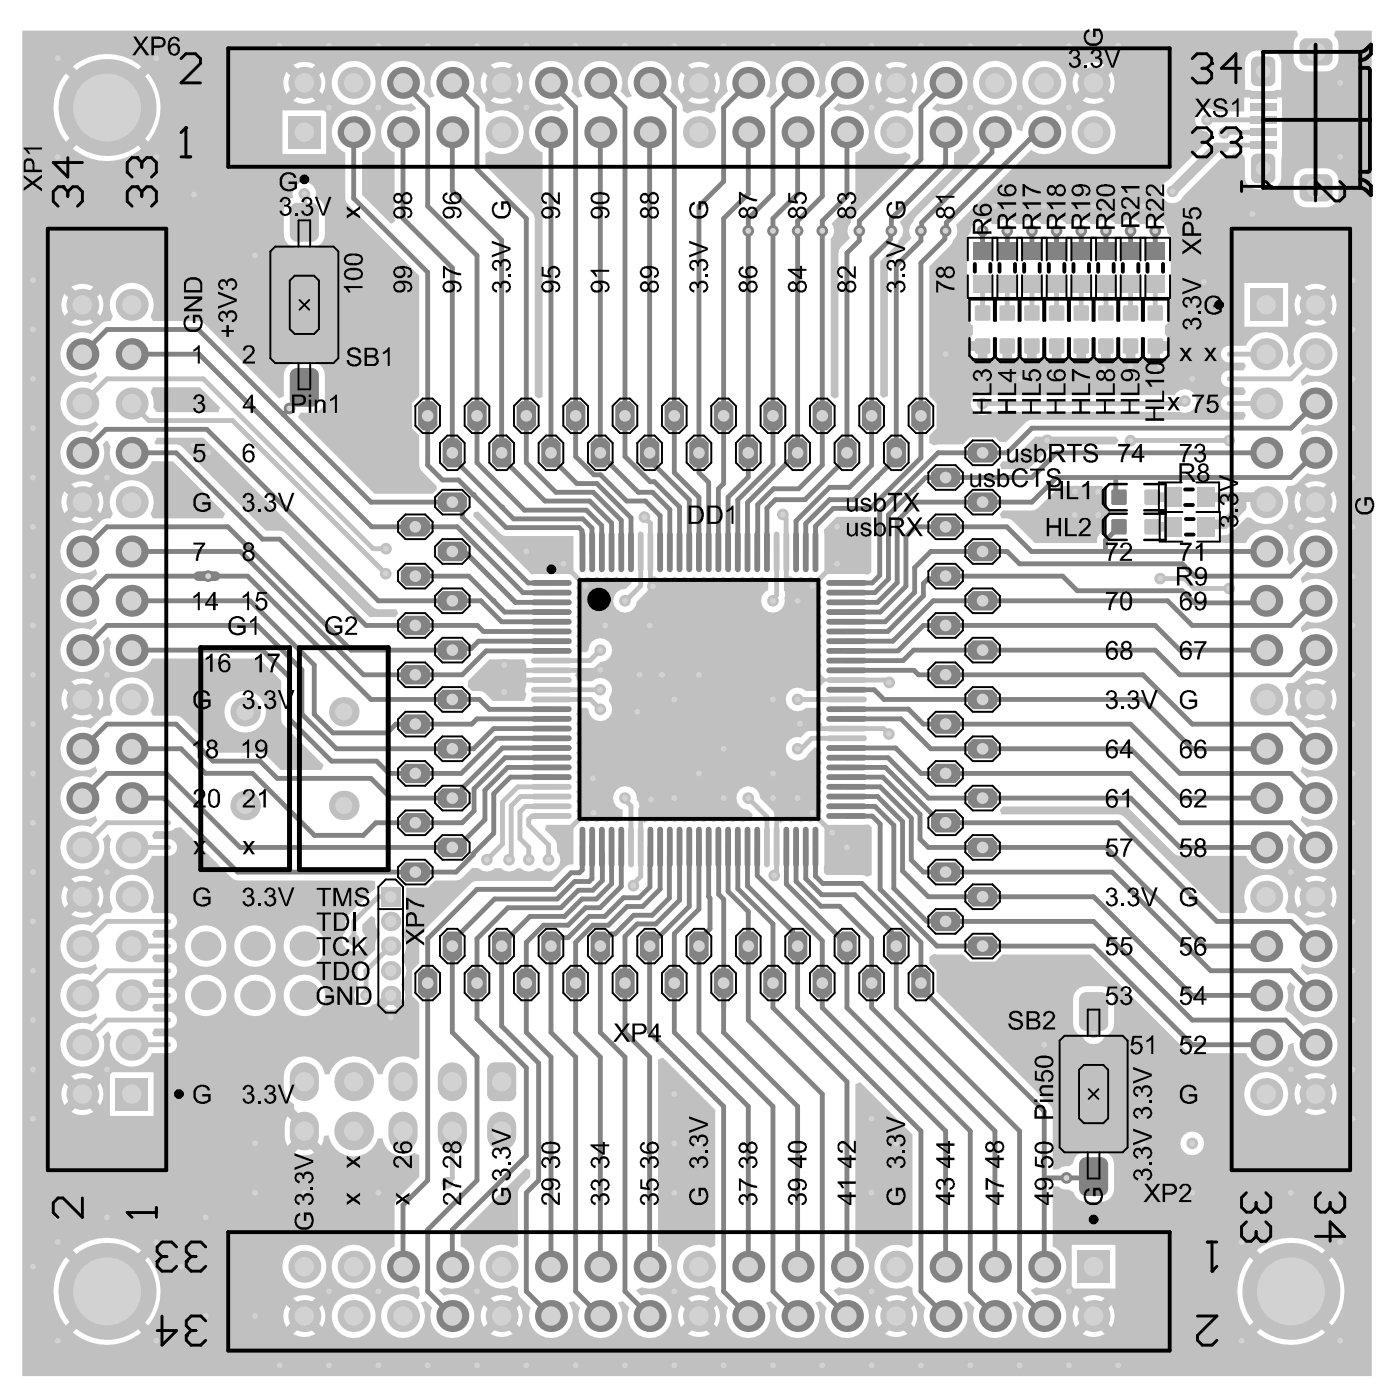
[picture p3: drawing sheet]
<svg xmlns="http://www.w3.org/2000/svg" width="240mm" height="240mm" viewBox="0 0 240 240" stroke-linecap="round" stroke-linejoin="round" font-family="sans-serif">
<g fill="#c0c0c0">
<path d="M141.9 141.3h7l.5 .5v8.1l-.9 .3-.8-.3h-6.1l-.4-.4v-7.5z"/>
<path d="M141.2 90.8l2.2-2.2h5.7l.2 .1v9.3l-.4 .4h-7l-.7-.7z"/>
<path d="M171.8 79l1.3-.1 .5-.3 3.8-3.8h13.8l.5 .6-.5 .7h-10.2l-.5 .2-.5 .3-3.8 3.8h-4.6l-.3-.7z"/>
<path d="M171.8 87.5h5l.6-.1 .4-.3 3.8-3.8h7.2l.6 .8v2.1a1.42 1.42 0 0 0 .6 1.1v.8a1.42 1.42 0 0 0-.6 1.2v1.3l-1.3 1.4-.1 1.1h-10.7l-3.8-3.9-.4-.3-1.5-.1-.3-.7z"/>
<path d="M80.3 116.6l3.6-3.6h5.9l.2 .2a2.37 2.37 0 0 1 .1 1.7v1.6a2.38 2.38 0 0 1-.1 1.7l.2 .8-.5 1.1h-5.3l-1.7-1.6-1.8-.1-.8-.7z"/>
<path d="M81.2 87.8l.7-.1 3.8 3.7 .5 .3 .5 .1h11.6v5.9l-.7 .7h-6.5l-10-10z"/>
<path d="M26.2 66.4h8l3.5 3.5-.3 .7h-10.5l-.6-.8a3.5 3.5 0 0 0-.5-2.6z"/>
<path d="M26.9 75h7.9l29 29 .5 .3 .5 .1h3.1l.3 .7-.5 .6h-4.4l-14.4-14.3-.4-.4-.6-.1h-2.3l-14.4-14.3-.5-.3-.5-.2h-3.5l-.3-.3z"/>
<path d="M99 99.7l.6-.6 .8-.1 .2-.2a1.37 1.37 0 0 0 1.7 0 1.37 1.37 0 0 0 1.7 0 1.37 1.37 0 0 0 1.6 0 1.37 1.37 0 0 0 1.7 0l.8 .3 .1 .8-1.1 1a2.03 2.03 0 0 0-2.1 2 2.03 2.03 0 0 0 2 2.1 2.03 2.03 0 0 0 2.1-1.9l1.7-1.7 .3-.5 .1-1.8 .9-.4 .4 .3 .6 .1 .8-.3 .9 .3 .8-.3 .8 .3 .9-.3 .8 .3 .8-.3 .9 .3 .8-.3 .8 .3 .9-.3 .8 .3 .8-.3 .9 .3 .8-.3 .8 .3 .9-.3 .8 .3 .8-.3 .9 .3 .8-.3 1 .5v1.8l-.6 .4a2.03 2.03 0 0 0 .8 3.4 2.03 2.03 0 0 0 2.6-2.3l.1-.6v-2.9l.9-.4 .4 .3 .6 .1 .8-.3 .9 .3 .8-.3 .2 .2 .8 .1 .7 .6 .1 .8 .1 .2a1.37 1.37 0 0 0 0 1.7 1.37 1.37 0 0 0 0 1.6 1.37 1.37 0 0 0 0 1.7 1.37 1.37 0 0 0 0 1.7 1.37 1.37 0 0 0 0 1.6 1.37 1.37 0 0 0 0 1.7 1.37 1.37 0 0 0 0 1.7 1.37 1.37 0 0 0 0 1.6 1.5 1.5 0 0 0 1.3 2.4h3v.3h-3l-.6 .1a1.63 1.63 0 0 0-1 1.4l-.1 .2h-2.3a2.04 2.04 0 0 0-2.9 0 2.04 2.04 0 0 0 0 2.9 2.04 2.04 0 0 0 2.9 0h2.3l.4 1a1.41 1.41 0 0 0 .1 1.9l-.4 .9-2 .1-1.3 1.2-.5-.1a2.03 2.03 0 0 0-1.7 3.1 2.03 2.03 0 0 0 3.5-.3l1.1-1h.9l.3 .9-.3 .8 .3 .9-.3 .8 .3 .8-.3 .9 .3 .8-.3 .8 .3 .9-.3 .8 .3 .8-.3 .9 .3 .8-.1 .2-.1 .8-.7 .7h-.8l-.2 .2a1.37 1.37 0 0 0-1.7 0 1.37 1.37 0 0 0-1.6 0 1.42 1.42 0 0 0-1.8 .1l-.9-.4-.2-1.2-.3-.5-2.1-2.1-.2-.8a2.04 2.04 0 0 0-3.6-.4 2.04 2.04 0 0 0 1.7 3.2l.8 .7-.2 1-.3 .2-.4-.1-.8 .3a1.37 1.37 0 0 0-1.7 0 1.37 1.37 0 0 0-1.7 0 1.37 1.37 0 0 0-1.6 0 1.37 1.37 0 0 0-1.7 0 1.37 1.37 0 0 0-1.7 0 1.37 1.37 0 0 0-1.6 0 1.37 1.37 0 0 0-1.7 0 1.37 1.37 0 0 0-1.7 0 1.37 1.37 0 0 0-1.6 0 1.42 1.42 0 0 0-1.8 .1l-.9-.4v-2.5l-.1-.6-.4-.4a2.03 2.03 0 0 0-1.6-2.4 2.03 2.03 0 0 0-2.3 1.6 2.03 2.03 0 0 0 1.5 2.4v1.7l-1.1 .5a1.37 1.37 0 0 0-1.6 0 1.37 1.37 0 0 0-1.7 0 1.37 1.37 0 0 0-1.7 0l-.2-.2h-.8l-.6-.7-.1-.8-.2-.2 .3-.8-.3-.9 .3-.8-.3-.8 .3-.9-.3-.8 .3-.8-.3-.9 .3-.8-.3-.8 .3-.9-.3-.8 .3-.8-.3-.9 .3-.8-.3-.8 .3-.9-.3-.8 .3-.8-.3-.9 .5-1h1.4l.2 .2a2.04 2.04 0 0 0 2.8 1.9 2.04 2.04 0 0 0 .7-3.3l.2-.8 .2-.3a2.03 2.03 0 0 0-.7-2.5 2.03 2.03 0 0 0-2.6 .2h-2.4l-.5-1 .2-.3 .1-.5 .2-.3h2.1l.5-.1 1.3-1.1 .7-.1a2.04 2.04 0 0 0 .4-3.6 2.04 2.04 0 0 0-3.2 1.7l-.3 .4h-1.3l-.5-1.1 .3-.8-.3-.9 .3-.8-.3-.8 .3-.9-.3-.8 .3-.8-.3-.9 .3-.8-.3-.8 .3-.9-.3-.8 .2-.2z"/>
<path d="M3.8 5.2h218.4l.2 .9a2.08 2.08 0 0 0-.7 1.6v2.4a2.18 2.18 0 0 0 2.1 2.1h3.4a2.18 2.18 0 0 0 2.1-2.1v-2.4a2.08 2.08 0 0 0-.7-1.6l.2-.9h6.2v230.6h-231.2zM185.5 11.1l1.9 1.9 1.9-1.9a3.5 3.5 0 0 0-3.8 0zM151.7 11.1l1.9 1.9 1.9-1.9a3.5 3.5 0 0 0-3.8 0zM117.9 11.1l1.9 1.9 1.9-1.9a3.5 3.5 0 0 0-3.8 0zM84.1 11.1l1.9 1.9 1.8-1.9a3.5 3.5 0 0 0-3.7 0zM50.3 11.1l1.8 1.9 1.9-1.9a3.5 3.5 0 0 0-3.7 0zM213.9 9.3l-.4 .6-.2 .8 .1 4.7h.8l.4 .2a10.7 10.7 0 0 0 3.7 0l.4-.2h.8l.1-4.7a2.08 2.08 0 0 0-2.1-2.1h-2.1l-.8 .2zM188.6 14.2l1.8 1.9a3.5 3.5 0 0 0 0-3.8zM154.8 14.2l1.8 1.9a3.5 3.5 0 0 0 0-3.8zM120.9 14.2l1.9 1.9a3.5 3.5 0 0 0 0-3.8zM87.1 14.2l1.9 1.9a3.5 3.5 0 0 0 0-3.8zM53.3 14.2l1.9 1.9a3.5 3.5 0 0 0 0-3.8zM116.7 12.3a3.5 3.5 0 0 0 0 3.8l1.9-1.9zM82.9 12.3a3.5 3.5 0 0 0 0 3.8l1.9-1.9zM49.1 12.3a3.5 3.5 0 0 0 0 3.8l1.9-1.9zM184.3 12.3a3.5 3.5 0 0 0 0 3.8l1.9-1.9zM150.5 12.3a3.5 3.5 0 0 0 0 3.8l1.9-1.9zM12.5 11.4l5.8 5.9 5.9-5.9a9.1 9.1 0 0 0-11.7 0zM185.5 17.3a3.5 3.5 0 0 0 3.8 0l-1.9-1.9zM151.7 17.3a3.5 3.5 0 0 0 3.8 0l-1.9-1.9zM117.9 17.3a3.5 3.5 0 0 0 3.8 0l-1.9-1.9zM84.1 17.3a3.5 3.5 0 0 0 3.7 0l-1.8-1.9zM50.3 17.3a3.5 3.5 0 0 0 3.7 0l-1.9-1.9zM175.2 14.2a3.8 3.8 0 0 0 7.5 0 3.8 3.8 0 0 0-7.5 0zM166.7 14.2a3.8 3.8 0 0 0 7.6 0 3.8 3.8 0 0 0-7.6 0zM11.4 58a3.8 3.8 0 0 0-.2 5.1 3.8 3.8 0 0 0 5.1 .6l.4 .8-1.2 1.2a3.8 3.8 0 0 0-5.1 3.9 3.8 3.8 0 0 0 5.9 2.5l.6 .7-1.4 1.3-.4-.2a3.8 3.8 0 0 0-4.8 3.5 3.8 3.8 0 0 0 4.4 3.9 3.8 3.8 0 0 0 2.9-5.1l.6-.7 .3 .1 .4 1a3.8 3.8 0 0 0 2.4 4.6 3.8 3.8 0 0 0 4.7-2.2h3.6l9 9-.4 .8h-12l-.4-.9a3.8 3.8 0 0 0-3.3-5.6 3.8 3.8 0 0 0-3.2 5.7l-.4 .8-1.1 .1-.5 .3-1.8 1.8-.4-.2a3.8 3.8 0 0 0-4.7 4.4 3.8 3.8 0 0 0 5.9 2.3l.4 .9-1.2 1.1a3.8 3.8 0 0 0-5.1 3.9 3.8 3.8 0 0 0 5.9 2.6l.4 .8-1.2 1.1a3.8 3.8 0 0 0-5.1 3 3.8 3.8 0 0 0 4.2 4.2 3.8 3.8 0 0 0 3-5.1l.8-.9h.2l.5 1-.2 .3a3.8 3.8 0 0 0 2.4 4.6 3.8 3.8 0 0 0 4.7-2.2h18.4l3.8 3.8v6.6l.1 .6 .3 .5 6.8 6.8-.3 .8h-7l-2.5-2.5-.5-.3-.6-.1h-7.4l-5.9-5.9-.5-.4-.5-.1h-4l-.4-.9a3.8 3.8 0 0 0-3.3-5.6 3.8 3.8 0 0 0-3.2 5.7l-.4 .8-1.1 .1-.5 .4-1.8 1.7-.4-.1a3.8 3.8 0 0 0-4.7 4.3 3.8 3.8 0 0 0 5.9 2.3l.4 .9-1.2 1.1a3.8 3.8 0 0 0-5.1 3.9 3.8 3.8 0 0 0 5.9 2.6l.4 .8-1.2 1.1a3.8 3.8 0 0 0-5.1 3 3.8 3.8 0 0 0 4.2 4.2 3.8 3.8 0 0 0 3-5.1l.8-.9 .2 .1 .5 .9-.2 .3a3.8 3.8 0 0 0 2.4 4.6 3.8 3.8 0 0 0 4.7-2.2h2.9l.6-.1a1.44 1.44 0 0 0 .8-1.6 1.44 1.44 0 0 0-1.4-1.1h-2.5l-.3-.6 .4-.8h2.4l.6-.1 .5-.4 1-.2 8.7 8.8 .5 .3 .5 .1h22.8l.8 .1v1.3l-.5 .3-4.2 4.2-.3 .5-.1 2.3a2.04 2.04 0 0 0 0 2.9 2.04 2.04 0 0 0 2.9 0 2.04 2.04 0 0 0 0-2.9v-1.2l1.5-1.5 .7 .5a2.6 2.6 0 0 0 .7 2.4v.4l-.4 .6-.3 .6v1.3l-2.6 2.6-.3 .5-.1 .5v2.8l-.5 .7a2.02 2.02 0 0 0 .7 2.4 2.02 2.02 0 0 0 2.5-.1l.3-.1 2.1-2 .5 .6 .6-.6 1.7 1.6a2.46 2.46 0 0 0-.5-2.8l.6-1.1a2.68 2.68 0 0 0-.5-3.3v-.4l.5-.5a2.68 2.68 0 0 0-.5-3.3v-.4l.5-.6a2.63 2.63 0 0 0 .2-2l.1-5.1h3.7l1.3-1.2h3.5l.6-.1 .5-.3 1.7-1.8 1.1 .1 .6 .4 .8 .2 .8-.2 .7-.4h.9a2.04 2.04 0 0 0 2.9 0h.5l.6 .4 .8 .2 .8-.2 .6-.4h.5a2.04 2.04 0 0 0 2.9 0 2.04 2.04 0 0 0 0-2.9l-.1-1.7-.3-.4-1.6-1.7 .3-.8h3.9l.7 .7v6.1l-1 .1-.5 .3-2.4 2.4h-12.7l-.5 .2-.5 .3-8.4 8.4-.3 .5-.2 .5v4.3l-1.2 1.2v4.3l1.2 1.2v9.4l-.8 .4a3.5 3.5 0 0 0-5.4 2.4l-.8 .1a4.3 4.3 0 0 0-4.2-3.1 4.3 4.3 0 0 0-4.1 3.1l-.9-.1a3.5 3.5 0 0 0-3.7-3 3.5 3.5 0 0 0-3.3 3.5l.1 2.6 .4 .8 .6 .8 .7 .5v.8l2.3 2.4-1.1 1.2-2.3-2.3a6.4 6.4 0 0 0 0 5l2.3-2.3 .5 .6 .6-.6 2.3 2.3 .4-.8 .1-.9h.8l.1 .3a4.4 4.4 0 0 0 4.1 3.3 4.4 4.4 0 0 0 4.3-3.1h.8a3.5 3.5 0 0 0 5.4 2.4l.8 .5v3.7l-3.8 3.8-.3 .4-.1 .6v7.1a3.8 3.8 0 0 0-1.9 5.2 3.8 3.8 0 0 0 5.3 1.5l.8 .4 .2 1.2-.5 .8a3.8 3.8 0 0 0-6.1 1.7 3.8 3.8 0 0 0 4.3 4.8 3.8 3.8 0 0 0 2.4-5.9l.8-.3 1.1 1.1-.1 .4a3.8 3.8 0 0 0 3.4 4.8 3.8 3.8 0 0 0 3.9-4.4 3.8 3.8 0 0 0-5.1-2.9l-.9-.8 .1-.2 .9-.5 .3 .2a3.8 3.8 0 0 0 4.6-2.4 3.8 3.8 0 0 0-2.2-4.7v-2.3l11.2-11.1 .8 .3v1.2l-1.7 1.7-.3 .4-.2 .6v9l-.9 .4a3.8 3.8 0 0 0-5.6 3.3 3.8 3.8 0 0 0 5.7 3.2l.8 .4 .2 1.1 .3 .5 1.7 1.8-.1 .4a3.8 3.8 0 0 0 4.3 4.7 3.8 3.8 0 0 0 2.3-5.9l.9-.3 1.1 1.1-.2 .4a3.8 3.8 0 0 0 4.3 4.7 3.8 3.8 0 0 0 2.4-5.9l.8-.3 1.2 1.1-.2 .4a3.8 3.8 0 0 0 3.4 4.8 3.8 3.8 0 0 0 3.9-4.4 3.8 3.8 0 0 0-5.1-2.9l-.9-.8 .1-.2 .9-.5 .3 .2a3.8 3.8 0 0 0 4.6-2.4 3.8 3.8 0 0 0-2.1-4.7v-32l.8-.4 9 9v23.2l-.9 .4a3.8 3.8 0 0 0-5.7 3.3 3.8 3.8 0 0 0 5.7 3.2l.9 .4 .1 1.1 .3 .5 1.8 1.8-.2 .4a3.8 3.8 0 0 0 4.3 4.7 3.8 3.8 0 0 0 2.3-5.9l.9-.3 1.1 1.1-.2 .4a3.8 3.8 0 0 0 4.4 4.7 3.8 3.8 0 0 0 2.3-5.9l.8-.3 1.2 1.1-.2 .4a3.8 3.8 0 0 0 3.4 4.8 3.8 3.8 0 0 0 3.9-4.4 3.8 3.8 0 0 0-5.1-2.9l-.9-.8 .1-.2 .9-.5 .3 .2a3.8 3.8 0 0 0 4.6-2.4 3.8 3.8 0 0 0-2.1-4.7v-27.8l.8-.4 9 9v19l-.9 .4a3.8 3.8 0 0 0-5.7 3.3 3.8 3.8 0 0 0 5.7 3.2l.9 .4 .1 1.1 .3 .5 1.8 1.8-.2 .4a3.8 3.8 0 0 0 4.3 4.7 3.8 3.8 0 0 0 2.3-5.9l.9-.3 1.1 1.1-.2 .4a3.8 3.8 0 0 0 4.4 4.7 3.8 3.8 0 0 0 2.3-5.9l.8-.3 1.2 1.1-.2 .4a3.8 3.8 0 0 0 3.4 4.8 3.8 3.8 0 0 0 3.9-4.4 3.8 3.8 0 0 0-5.1-2.9l-.8-.8v-.2l.9-.5 .4 .2a3.8 3.8 0 0 0 4.5-2.4 3.8 3.8 0 0 0-2.1-4.7v-10.3h.9l.7 .4 .7 .2 .3-.1 .9 .4a2.4 2.4 0 0 0 2.2 1.8l3.1-.1a2.27 2.27 0 0 0 1.7-2.2l-.1-4.8a2.27 2.27 0 0 0-2.2-1.6h-3a2.3 2.3 0 0 0-1.7 2l-.9 .6-.3-.1-.7 .2-.7 .4h-.9v-10l-.1-.5-.3-.5-19.5-19.5v-3.6l-1.3-1.2v-1.2l.9-.4 4.9 .1 1.2 1.2h4.3l1.3-1.2h15l16.5 16.4 .4 .3 .6 .2h9.2l.2 .4a3.8 3.8 0 0 0 4.2 1.8 3.8 3.8 0 0 0 2.8-3.6l.8-.4 .2 .1-.1 .2a3.8 3.8 0 0 0 4.5 3.7 3.8 3.8 0 0 0 2.8-5 3.8 3.8 0 0 0-5.5-1.9l-2.1-2-.7-.4-.4-.6v-.3a3.6 3.6 0 0 0 .3-3.3l.5-.9h.1l.9 .8-.2 .5a3.8 3.8 0 0 0 3.4 4.8 3.8 3.8 0 0 0 3.9-4.4 3.8 3.8 0 0 0-5.1-2.9l-1.1-1.1 .3-.9a3.8 3.8 0 0 0 6-2.5 3.8 3.8 0 0 0-5.2-4l-1.8-1.7-.5-.3-1.1-.2-.4-.9a3.8 3.8 0 0 0-3.3-5.6 3.8 3.8 0 0 0-3.2 5.7l-.4 .8h-4.2l-16.5-16.4-.4-.4-.6-.1h-20l-.3-.7 .5-.6h21.3l8.1 8 .4 .3 .6 .1h11.3l.2 .5a3.8 3.8 0 0 0 4.9 1.5 3.8 3.8 0 0 0 1.9-4.7l.5-.9 .1-.1 .9 .9-.2 .4a3.8 3.8 0 0 0 3.4 4.8 3.8 3.8 0 0 0 3.9-4.4 3.8 3.8 0 0 0-5.1-2.9l-1.1-1.1 .3-.8a3.8 3.8 0 0 0 6-2.6 3.8 3.8 0 0 0-5.2-3.9l-1.1-1.1 .3-.9a3.8 3.8 0 0 0 6-2.5 3.8 3.8 0 0 0-5.2-4l-1.8-1.7-.5-.4-1.1-.1-.4-.9a3.7 3.7 0 0 0 0-3.8l.4-.8 1.1-.1 .5-.4 1.8-1.7 .4 .1a3.8 3.8 0 0 0 4.7-4.3 3.8 3.8 0 0 0-5.9-2.3l-.3-.9 1.1-1.1 .4 .2a3.8 3.8 0 0 0 4.7-4.3 3.8 3.8 0 0 0-5.9-2.4l-.3-.8 1.1-1.1 .4 .1a3.8 3.8 0 0 0 4.8-3.4 3.8 3.8 0 0 0-4.4-3.9 3.8 3.8 0 0 0-2.8 5.1l-.9 .9-.1-.1-.5-.9 .1-.3a3.8 3.8 0 0 0-2.4-4.6 3.8 3.8 0 0 0-4.7 2.2h-3.5l-.8-.2v-1.2l1.3-.1 .6-.4 2.5-2.5h.7a3.8 3.8 0 0 0 5 .3 3.8 3.8 0 0 0 .9-4.9l.4-.8 1.1-.2 .5-.3 1.8-1.7 .4 .1a3.8 3.8 0 0 0 4.7-4.3 3.8 3.8 0 0 0-5.9-2.3l-.3-.9 1.1-1.1 .4 .2a3.8 3.8 0 0 0 4.7-4.3 3.8 3.8 0 0 0-5.9-2.4l-.3-.8 1.1-1.2 .4 .2a3.8 3.8 0 0 0 4.8-3.4 3.8 3.8 0 0 0-4.4-3.9 3.8 3.8 0 0 0-2.8 5.1l-.9 .9-.1-.1-.5-.9 .1-.3a3.8 3.8 0 0 0-2.4-4.6 3.8 3.8 0 0 0-4.7 2.1h-2.9l-.5 .2a1.44 1.44 0 0 0-.9 1.6 1.44 1.44 0 0 0 1.4 1.1h2.6l.3 .6-.4 .8h-2.5a1.44 1.44 0 0 0-1.4 1.4 1.44 1.44 0 0 0 1.4 1.5h2.5l.4 .7-.3 .6h-2.6a1.44 1.44 0 0 0-1.4 1.4 1.44 1.44 0 0 0 1.4 1.5h2.6l.3 .6-.4 .7h-36.3l-.5 .1-.5 .3-3.4 3.4h-1.1l-.8-.8h-4.3l-1.2 1.2h-4.2l-.7 .2-.9-.4v-1.3l1.3-1.2v-4.3l-1.3-1.2v-22.3l3.7-3.6 .6-1a1.94 1.94 0 0 0 .3-2.4l12.9-12.9 .3 .2a3.8 3.8 0 0 0 5.5-1.8 3.8 3.8 0 0 0-2.7-5.1 3.8 3.8 0 0 0-4.6 3.4l-.1 .1-.9-.4a3.8 3.8 0 0 0-5.4-2.8 3.8 3.8 0 0 0-1 6l.1 .9-11 10.9-.3 .5-.1 .4a1.92 1.92 0 0 0-.3 2.8l-3.6 3.7-.4 .4-.1 .6v22.4l-.7 .3-.6-.4v-23l2.8-2.8 .3-.5 .1-.4a2.08 2.08 0 0 0 .2-3.1l8.8-8.8 .4-.5 .1-.6v-2a3.7 3.7 0 0 0 2-4.8 3.7 3.7 0 0 0-4.8-2.1l-.9-.5-.1-.2 .9-.8 .5 .1a3.8 3.8 0 0 0 4.7-3.4 3.8 3.8 0 0 0-4.4-3.9 3.8 3.8 0 0 0-2.8 5.1l-1.8 1.8-.3 .5-.1 1.1-.9 .4a3.8 3.8 0 0 0-5.7 3 3.8 3.8 0 0 0 5.3 3.7l.8 .4 .1 .5-9.8 9.8-.3 .5-.1 .8-.4 .7-.2 .8 .2 .7 .3 .5-1.6 1.5-.3 .5-.1 .6v24.6l-.7 .3-.7-.5v-26.8a1.96 1.96 0 0 0 .2-2.7l3.6-3.6 .4-.5 .1-.6v-7.5a3.7 3.7 0 0 0 2-4.8 3.7 3.7 0 0 0-4.8-2.1l-.9-.5-.1-.2 .9-.8 .4 .1a3.8 3.8 0 0 0 4.8-3.4 3.8 3.8 0 0 0-4.4-3.9 3.8 3.8 0 0 0-2.8 5.1l-1.2 1.1-.8-.3a3.8 3.8 0 0 0-2.6-5.9 3.8 3.8 0 0 0-3.9 5.1l-1.1 1.1-.9-.3a3.8 3.8 0 0 0-2.5-5.9 3.8 3.8 0 0 0-3.9 5.1l-1.8 1.8-.3 .5-.1 1.1-.9 .4a3.7 3.7 0 0 0-3.9 0l-.8-.4-.1-1.1-.3-.5-1.8-1.8 .2-.4a3.8 3.8 0 0 0-4.4-4.7 3.8 3.8 0 0 0-2.3 5.9l-.8 .4-1.2-1.2a3.8 3.8 0 0 0-3.9-5.1 3.8 3.8 0 0 0-2.6 5.9l-.8 .4-1.1-1.2a3.8 3.8 0 0 0-3-5.1 3.8 3.8 0 0 0-4.2 4.2 3.8 3.8 0 0 0 5.1 3l.9 .8v.2l-1 .5-.3-.2a3.8 3.8 0 0 0-4.6 2.4 3.8 3.8 0 0 0 2.2 4.7v41.9l-.7 .3-.7-.5v-30.4l-.1-.5-.3-.5-8-8v-2.1l.9-.4a3.8 3.8 0 0 0 5.6-3.3 3.8 3.8 0 0 0-5.7-3.2l-.8-.4-.1-1.1-.3-.5-1.8-1.8 .2-.4a3.8 3.8 0 0 0-4.4-4.7 3.8 3.8 0 0 0-2.3 5.9l-.9 .4-1.1-1.2a3.8 3.8 0 0 0-3-5.1 3.8 3.8 0 0 0-4.2 4.2 3.8 3.8 0 0 0 5.2 3l.8 .8v.2l-.9 .5-.4-.2a3.8 3.8 0 0 0-4.5 2.4 3.8 3.8 0 0 0 2.1 4.7l.1 11.8-.7 .4-5-4.9v-7.3a3.8 3.8 0 0 0 1.6-5.8 3.8 3.8 0 0 0-6 0 3.8 3.8 0 0 0 1.6 5.8v7.9l.1 .5 .3 .5 12.2 12.3v20.6l-1.2 1.2v4.3l1.2 1.2v5.1l.1 .6 .4 .4 2.5 2.6 .1 .6-.8 .7h-9.9l-13.2-13.1 .5-.7a6.4 6.4 0 0 0 3-.4 2.26 2.26 0 0 0 1.2-1.9l-.1-4.8a2.26 2.26 0 0 0-2.2-1.7l-3.1 .1a2.26 2.26 0 0 0-1.7 2.2v3.6l-.8 .4-12.8-12.9-.5-.3-.5-.1h-7.8l-.4-.9a3.8 3.8 0 0 0-3.3-5.6 3.8 3.8 0 0 0-3.2 5.7l-.4 .8-1.1 .1-.5 .3-1.8 1.8-.4-.2a3.8 3.8 0 0 0-3.7 1zM56.8 14.2a3.8 3.8 0 0 0 7.6 0 3.8 3.8 0 0 0-7.6 0zM205.4 19.1a2.04 2.04 0 0 0-.5 2.2 2.04 2.04 0 0 0 1.9 1.3l.6 .6-.1 .6-7.1 7.1a2.03 2.03 0 0 0-.7 3.3 2.03 2.03 0 0 0 3.3-.7l6.4-6.4a1.98 1.98 0 0 0 2.1-.8h1.4l.5 .6 .1 3.5a2.08 2.08 0 0 0 2.1 2h2.1a2.08 2.08 0 0 0 2.1-2v-3l.1-.9v-9.8h-6.5v2.4h-4.9a2.04 2.04 0 0 0-2.9 0zM25.4 12.6l-5.9 5.8 5.9 5.9a9.1 9.1 0 0 0 0-11.7zM11.3 12.6a9.1 9.1 0 0 0 0 11.7l5.9-5.9zM48.4 18.9v7.5h7.5v-7.5zM183.6 22.7a3.8 3.8 0 0 0 7.6 0 3.8 3.8 0 0 0-7.6 0zM12.5 25.5a9.1 9.1 0 0 0 11.7 0l-5.9-5.9zM222.3 29.5l-.3 .4a7 7 0 0 0-.3 4 2.18 2.18 0 0 0 2.1 1.6h3.4a2.18 2.18 0 0 0 2.1-2.1v-2.4a2.18 2.18 0 0 0-2.1-2.2h-3.4l-1.1 .3zM166.9 38.1l-.4 .7-.1 .9-.7 .9v10.6l.4 .9a4.1 4.1 0 0 0 .3 3.5l.3 .2v1.5a1.15 1.15 0 0 0-.5 1.2h2.2v.8h.8v2.2l.6-.1 .4-.3h.6l.3 .3 .7 .1v-2.2h1.6v2.2l.6-.1 .4-.3h.6l.4 .3 .6 .1v-2.2h1.7v2.2l.6-.1 .4-.3h.5l.4 .3 .6 .1v-2.2h1.7v2.2l.6-.1 .4-.3h.5l.4 .3 .6 .1v-2.2h1.7v2.2l.6-.1 .4-.3h.6l.3 .3 .7 .1v-2.2h1.6v2.2l.7-.1 .3-.3h.6l.4 .3 .6 .1v-2.2h1.7v2.2l.6-.1 .4-.3h.5l.4 .3 .6 .1v-2.2h.9v-.8h2.1a1.15 1.15 0 0 0-.5-1.2v-1.5l.3-.2a4.1 4.1 0 0 0 .3-3.5l.4-.9v-10.6l-.7-.9a1.99 1.99 0 0 0-1.2-2.1 1.99 1.99 0 0 0-2.4 .8h-.9a1.95 1.95 0 0 0-3.3 0h-1a1.95 1.95 0 0 0-3.2 0h-1a1.95 1.95 0 0 0-3.3 0h-.9a1.95 1.95 0 0 0-3.3 0h-.9a1.95 1.95 0 0 0-3.3 0h-1a1.95 1.95 0 0 0-3.2 0h-1a1.96 1.96 0 0 0-3.1-.3zM50.7 31.8l-.4 .6-.2 .8 .1 .7a2.24 2.24 0 0 0-1.6 2.1v4.2a2.27 2.27 0 0 0 2.3 2.2h2.5a2.27 2.27 0 0 0 2.3-2.2v-4.2a2.24 2.24 0 0 0-1.6-2.1 2.02 2.02 0 0 0-.9-2.4 2.02 2.02 0 0 0-2.5 .3zM12.2 49.2l1.9 1.9 1.9-1.9a3.5 3.5 0 0 0-3.8 0zM223.5 49.2l1.9 1.9 1.9-1.9a3.5 3.5 0 0 0-3.8 0zM11.1 50.3a3.5 3.5 0 0 0 0 3.8l1.8-1.9zM15.3 52.2l1.9 1.9a3.5 3.5 0 0 0 0-3.8zM226.6 52.2l1.9 1.9a3.5 3.5 0 0 0 0-3.8zM222.4 50.3a3.5 3.5 0 0 0 0 3.8l1.8-1.9zM223.5 55.3a3.5 3.5 0 0 0 3.8 0l-1.9-1.9zM12.2 55.3a3.5 3.5 0 0 0 3.8 0l-1.9-1.9zM213.2 48.5v7.5h7.5v-7.5zM198.8 60.1v1.4a1.22 1.22 0 0 0 1.3-1.4zM166.2 60.1a1.22 1.22 0 0 0 1.3 1.4v-1.4zM166.9 67.7a2.04 2.04 0 0 0 0 2.9 2.04 2.04 0 0 0 2.9 0h32.4a2.02 2.02 0 0 0 2.6-1 2.02 2.02 0 0 0-.8-2.6 2.02 2.02 0 0 0-2.7 .7h-31.5a2.04 2.04 0 0 0-2.9 0zM12.2 83l1.9 1.9 1.9-1.9a3.5 3.5 0 0 0-3.8 0zM223.5 83l1.9 1.9 1.9-1.9a3.5 3.5 0 0 0-3.8 0zM11.1 84.2a3.5 3.5 0 0 0 0 3.7l1.8-1.9zM15.3 86l1.9 1.9a3.5 3.5 0 0 0 0-3.7zM226.6 86l1.9 1.9a3.5 3.5 0 0 0 0-3.7zM222.4 84.2a3.5 3.5 0 0 0 0 3.7l1.8-1.9zM223.5 89.1a3.5 3.5 0 0 0 3.8 0l-1.9-1.9zM12.2 89.1a3.5 3.5 0 0 0 3.8 0l-1.9-1.9zM12.2 116.8l1.9 1.9 1.9-1.9a3.5 3.5 0 0 0-3.8 0zM223.5 116.8l1.9 1.9 1.9-1.9a3.5 3.5 0 0 0-3.8 0zM11.1 118a3.5 3.5 0 0 0 0 3.7l1.8-1.8zM15.3 119.9l1.9 1.8a3.5 3.5 0 0 0 0-3.7zM226.6 119.9l1.9 1.8a3.5 3.5 0 0 0 0-3.7zM222.4 118a3.5 3.5 0 0 0 0 3.7l1.8-1.8zM223.5 122.9a3.5 3.5 0 0 0 3.8 0l-1.9-1.9zM12.2 122.9a3.5 3.5 0 0 0 3.8 0l-1.9-1.9zM38.4 122a3.6 3.6 0 0 0 7.2 0 3.6 3.6 0 0 0-7.2 0zM12.2 150.6l1.9 1.9 1.9-1.9a3.5 3.5 0 0 0-3.8 0zM223.5 150.6l1.9 1.9 1.9-1.9a3.5 3.5 0 0 0-3.8 0zM11.1 151.8a3.5 3.5 0 0 0 0 3.7l1.8-1.8zM15.3 153.7l1.9 1.8a3.5 3.5 0 0 0 0-3.7zM226.6 153.7l1.9 1.8a3.5 3.5 0 0 0 0-3.7zM222.4 151.8a3.5 3.5 0 0 0 0 3.7l1.8-1.8zM223.5 156.7a3.5 3.5 0 0 0 3.8 0l-1.9-1.9zM12.2 156.7a3.5 3.5 0 0 0 3.8 0l-1.9-1.9zM11.4 159.4a3.8 3.8 0 0 0-.2 5.2 3.8 3.8 0 0 0 5.1 .5l.4 .9-1.2 1.1a3.8 3.8 0 0 0-5.1 3.9 3.8 3.8 0 0 0 5.9 2.6l.4 .8-1.2 1.2a3.8 3.8 0 0 0-5.1 2.9 3.8 3.8 0 0 0 4.2 4.3 3.8 3.8 0 0 0 3-5.2l.8-.9 .2 .1 .5 .9a3.7 3.7 0 0 0 2.1 4.8 3.7 3.7 0 0 0 4.8-2h2.9a1.44 1.44 0 0 0 1.4-1.5 1.44 1.44 0 0 0-1.4-1.4h-2.5l-.3-.6 .4-.8h2.4a1.44 1.44 0 0 0 1.4-1.4 1.44 1.44 0 0 0-1.4-1.5h-2.4l-.4-.7 .3-.6h2.5a1.44 1.44 0 0 0 1.4-1.4 1.44 1.44 0 0 0-1.4-1.5h-2.5l-.3-.6 .4-.7h2.4a1.44 1.44 0 0 0 1.4-1.5 1.44 1.44 0 0 0-1.4-1.4h-2.4l-.4-.8 .3-.5h2.5a1.44 1.44 0 0 0 1.4-1.5 1.44 1.44 0 0 0-1.4-1.4h-2.5l-.3-.6 .4-.8h2.4a1.44 1.44 0 0 0 1.4-1.4 1.44 1.44 0 0 0-1.4-1.5h-2.7l-.4-.8a3.8 3.8 0 0 0-3.2-5.7 3.8 3.8 0 0 0-3.3 5.7l-.4 .8-1.1 .2-.5 .3-1.8 1.7a3.6 3.6 0 0 0-4.1 .8zM48.6 162.1a3.6 3.6 0 0 0 7.1 0 3.6 3.6 0 0 0-7.1 0zM40.1 162.1a3.6 3.6 0 0 0 7.2 0 3.6 3.6 0 0 0-7.2 0zM31.7 162.1a3.6 3.6 0 0 0 7.1 0 3.6 3.6 0 0 0-7.1 0zM65.9 172.8a2.35 2.35 0 0 0 2.1 0l-1.1-1.1zM48.6 170.6a3.6 3.6 0 0 0 7.1 0 3.6 3.6 0 0 0-7.1 0zM40.1 170.6a3.6 3.6 0 0 0 7.2 0 3.6 3.6 0 0 0-7.2 0zM31.7 170.6a3.6 3.6 0 0 0 7.1 0 3.6 3.6 0 0 0-7.1 0zM184.5 169.6l-.6 1.1v.5v4.2a2.25 2.25 0 0 0 1.6 2.2 2.01 2.01 0 0 0 1.9 1.3 2.01 2.01 0 0 0 1.9-1.3 2.24 2.24 0 0 0 1.6-2.2v-4.2a2.27 2.27 0 0 0-2.3-2.2l-3 .1zM12.2 184.4l1.9 1.9 1.9-1.9a3.5 3.5 0 0 0-3.8 0zM223.5 184.4l1.9 1.9 1.9-1.9a3.5 3.5 0 0 0-3.8 0zM11.1 185.6a3.5 3.5 0 0 0 0 3.8l1.8-1.9zM15.3 187.5l1.9 1.9a3.5 3.5 0 0 0 0-3.8zM226.6 187.5l1.9 1.9a3.5 3.5 0 0 0 0-3.8zM222.4 185.6a3.5 3.5 0 0 0 0 3.8l1.8-1.9zM223.5 190.5a3.5 3.5 0 0 0 3.8 0l-1.9-1.9zM12.2 190.5a3.5 3.5 0 0 0 3.8 0l-1.9-1.9zM18.8 183.7v7.5h7.5v-7.5zM213.2 187.5a3.8 3.8 0 0 0 7.5 0 3.8 3.8 0 0 0-7.5 0zM202.3 195.9a2.04 2.04 0 0 0 4 0 2.04 2.04 0 0 0-4 0zM50.4 197.5a3.3 3.3 0 0 0 3.5 0l-1.8-1.7zM215.3 214.2l5.9 5.9 5.9-5.9a9.1 9.1 0 0 0-11.8 0zM12.5 214.2l5.8 5.9 5.9-5.9a9.1 9.1 0 0 0-11.7 0zM183.6 213.3v7.5h7.5v-7.5zM56.8 217a3.8 3.8 0 0 0 7.6 0 3.8 3.8 0 0 0-7.6 0zM48.4 217a3.8 3.8 0 0 0 7.5 0 3.8 3.8 0 0 0-7.5 0zM185.5 222.4l1.9 1.9 1.9-1.9a3.5 3.5 0 0 0-3.8 0zM117.9 222.4l1.9 1.9 1.9-1.9a3.5 3.5 0 0 0-3.8 0zM84.1 222.4l1.9 1.9 1.8-1.9a3.5 3.5 0 0 0-3.7 0zM50.3 222.4l1.8 1.9 1.9-1.9a3.5 3.5 0 0 0-3.7 0zM151.7 222.4l1.9 1.9 1.9-1.9a3.5 3.5 0 0 0-3.8 0zM222.4 221.3l5.8 5.8a9.1 9.1 0 0 0 0-11.7zM25.4 215.4l-5.9 5.9 5.9 5.8a9.1 9.1 0 0 0 0-11.7zM214.2 215.4a9.1 9.1 0 0 0 0 11.7l5.8-5.8zM11.3 215.4a9.1 9.1 0 0 0 0 11.7l5.9-5.8zM116.7 223.6a3.5 3.5 0 0 0 0 3.8l1.9-1.9zM82.9 223.6a3.5 3.5 0 0 0 0 3.8l1.9-1.9zM49.1 223.6a3.5 3.5 0 0 0 0 3.8l1.9-1.9zM184.3 223.6a3.5 3.5 0 0 0 0 3.8l1.9-1.9zM150.5 223.6a3.5 3.5 0 0 0 0 3.8l1.9-1.9zM120.9 225.5l1.9 1.9a3.5 3.5 0 0 0 0-3.8zM188.6 225.5l1.8 1.9a3.5 3.5 0 0 0 0-3.8zM154.8 225.5l1.8 1.9a3.5 3.5 0 0 0 0-3.8zM87.1 225.5l1.9 1.9a3.5 3.5 0 0 0 0-3.8zM53.3 225.5l1.9 1.9a3.5 3.5 0 0 0 0-3.8zM185.5 228.6a3.5 3.5 0 0 0 3.8 0l-1.9-1.9zM151.7 228.6a3.5 3.5 0 0 0 3.8 0l-1.9-1.9zM117.9 228.6a3.5 3.5 0 0 0 3.8 0l-1.9-1.9zM84.1 228.6a3.5 3.5 0 0 0 3.7 0l-1.8-1.9zM50.3 228.6a3.5 3.5 0 0 0 3.7 0l-1.9-1.9zM56.8 225.5a3.8 3.8 0 0 0 7.6 0 3.8 3.8 0 0 0-7.6 0zM215.3 228.3a9.1 9.1 0 0 0 11.8 0l-5.9-5.8zM12.5 228.3a9.1 9.1 0 0 0 11.7 0l-5.9-5.8z"/>
</g>
<g fill="none" stroke="#838383" stroke-width=".83">
<path d="M49.5 69.9v.2l.1-.1M52.1 66.4v.8M45 92.4h2.9M79.5 94.4l-2 .1 .7 .7h2.1M77.5 119.9h4.7M80.7 111.2h-3l-.2 .2M44.5 130.4l3 3M64.5 130.4l2.1 2.1M67.8 124.1l-1.5 1.5M77.5 128.3h3.6M79.2 135v.3M81.2 138.9l-2 2.1"/>
<path d="M77.5 145.2h.8M81.1 146.3v.2l-3 2.9M77.5 161.3v.8"/>
</g>
<path d="M63.9 94h2.2M66.1 98.3h.1M60.6 157.9v3.1M64.8 153.7h2.1M77.5 201.8l-.8 .9" fill="none" stroke="#c0c0c0" stroke-width=".83"/>
<circle cx="81.1" cy="84.8" r=".42" fill="#838383"/>
<path d="M77.5 77.6v.8M77.7 86l1.5 1.5v1.1M87 131.5l-3.9 3.9M87.5 133.2l-2.9 2.8M85.6 178.5h.1" fill="none" stroke="#838383" stroke-width=".83"/>
<path d="M86.4 118.6h.8M86.4 113.9h.8l1 1M86.1 144.6l-2.7 2.7M87.6 146.9l-.4 .4" fill="none" stroke="#c0c0c0" stroke-width=".83"/>
<circle cx="86" cy="86.9" r=".42" fill="#838383"/>
<g fill="none" stroke="#838383" stroke-width=".83">
<path d="M86 77.6v.8M94.4 77.6v.8M98.6 78.2l3.2 3.2M86 86.9l2 2M90.5 99.9h4M99.2 90.4l.5 .5 .1 3.7M101.4 90.5l.1 4.1M94.5 121.5h-.1M93.1 158.5l-2.9 3M98.5 151h2.4M99.1 152.5h2.5M99.7 154h2.5"/>
<path d="M99.8 145.1v4l-.5 .4h-1.4M101.5 145.1l-.1 .1M101.6 158.5l-3 3M95.7 160.7l-1.3 1.2M104.7 160h.7"/>
</g>
<path d="M96.5 96.6l3.8 3.8M94.5 139.8h-3.4l-.5 .6v1M94.5 138.2h-4.5M90.6 145.2v2.1M94 144.8v2.5M99.5 140.1l-1.7 1.7M108.5 151.4v.3" fill="none" stroke="#c0c0c0" stroke-width=".83"/>
<circle cx="104.5" cy="79.4" r=".42" fill="#838383"/>
<g fill="none" stroke="#838383" stroke-width=".83">
<path d="M128.2 37.4v2.2M147.2 37.9v3.3M111.3 77.6v1.3M119.8 77.6v3.4M128.2 77.6v4.1M135.1 79.1h.3M145.1 77.6v.8M149.4 71.2v.1M110.6 85.9l2.5 2.5M111.8 84.4l3 2.9M132.9 85.6l-1.5 1.5M139.7 90.2v4.4"/>
<path d="M145.1 99.9h4.3M156.5 83.9l-4.3 4.3M156.5 111.4l-1.8 1.8M145.1 139.8h4.4M145.1 138.2h.1M111.4 145.1v3.2M113.1 152.3l-3 3M121.4 153.7l.3 .2M121.7 159.1l-1.9 1.9v1.1M124.8 152.7l3.4 3.5M135.8 159.6v.2M152.7 159.6v.2l.9 .9v1.4"/>
<path d="M113 160.4h-.2l-1.5 1.5v.2M124 168.4v.1M145.1 161.9v.2"/>
</g>
<path d="M110.4 88.6h.1M111.4 99.7l.5 .4v.4M134.7 94.5v.1M141.7 97.9l-1.6 1.7M152 116.9h.4M139.1 126.5l-1.8 1.8M151.4 124.8l.9 1M133.1 145.1l-.1 4.2-.3 .4M140.1 140.1l1.6 1.7" fill="none" stroke="#c0c0c0" stroke-width=".83"/>
<circle cx="156.5" cy="83.9" r=".42" fill="#838383"/>
<g fill="none" stroke="#838383" stroke-width=".83">
<path d="M152.7 37.4l-.1 3.5M157.8 39.6v1.6M157.9 38.2v1.2M162 39.6l-.1 .1v1.2M162 22.7v5.4M162.2 38.2v1.2M170 23.2v2.9M176.3 24h.1M153.6 77.6v.8M158.6 81.8h3.4M162 98.7l-.4 .5h-2.6l-.8 .8v2.1M172.5 90.3l4.2 4.2"/>
<path d="M157.4 115.6h4.6M157.8 132.5h4.2M158.2 124.1h3.8M158.2 149.4h3.8M158.8 157.8l3.2 .1M161.2 141h.8M157.8 168.4v.9"/>
</g>
<path d="M172.6 53.6v.7" fill="none" stroke="#c0c0c0" stroke-width=".83"/>
<circle cx="178.9" cy="225.5" r=".42" fill="#838383"/>
<path d="M177.7 22.7h1.2M193.7 42.8l-.1 .1 .1 .2M189.4 92.6v1.9M191.2 84.3l.4 .1M198 111.4l4.2 4.2M178.9 201.8h3.8M187.4 201.6l-.2 .2" fill="none" stroke="#838383" stroke-width=".83"/>
<path d="M209.9 22.7l-.1 .1M216.4 22.7h.1M181 53.6v.7M185.3 53.6v.7M189.5 53.6v.7M193.7 53.6v.7M198.8 99.1h4.1M187.4 173.3v3.6" fill="none" stroke="#c0c0c0" stroke-width=".83"/>
<path d="M191.6 85.1l.1 .1" fill="none" stroke="#838383" stroke-width="1.7"/>
<path d="M208.4 25.3h1.4M215.7 85.2h-3v1.7M217 86l-.2 .3" fill="none" stroke="#c0c0c0" stroke-width="1.7"/>
<circle cx="225.4" cy="94.5" r=".42" fill="#838383"/>
<g fill="none" stroke="#838383" stroke-width=".83">
<path d="M60.6 22.7v11.3M77.5 22.7v10M73.3 46.7v24.6M52.1 67.2l-2.6 2.7M78.6 82.2l2.5 2.6M49.6 116v7.2M51.7 114.8v7.6M53.8 113.9v8.5M82 109.9l-1.3 1.3M22.6 136.8h5.5M63.6 133.4l3.3 3.4M79.2 135.3l-1.5 1.5h-.2"/>
<path d="M81.2 135.2v3.7M81.7 123.2l-.9 .9M83.1 135.4v5.1M84.6 136v6.8M73.3 160.8v7.6M77.5 162.1v14.8M81.7 160.8v13.8M86 161.9v13.9M81.7 181.1v21.2M73.3 210.7v10.6M77.5 210.7v6.3"/>
</g>
<path d="M52.1 33.2v4.9M22.6 69.1l2.9 3M87.6 138.1v8.8M88.7 134.8l-2.6 2.7v7.1M66.9 162.1l-4.2 4.2v4.3M77.5 193.8v8" fill="none" stroke="#c0c0c0" stroke-width=".83"/>
<circle cx="84.5" cy="102.9" r=".42" fill="#838383"/>
<g fill="none" stroke="#838383" stroke-width=".83">
<path d="M73.3 18.4v16.9M77.5 14.2l4.2 4.2v10.6M98.6 18.4v59.8M107.1 18.4v59.8M111.3 14.2l4.2 4.2v62.6M128.2 14.2l-4.2 4.2v12.7M132.4 18.4v14.8M140.9 18.4v15.2M162 14.2l-4.2 4.2v8.9M90.2 37.4v31.7M94.4 22.7v54.9M111.3 22.7v54.9"/>
<path d="M119.8 35.3v42.3M128.2 22.7v10.5l-4.2 4.2v45.5M128.2 39.6v38M132.4 37.4v42.2M140.9 37.9v41.8M145.1 22.7v10.9M168.4 39.6v3.5M172.6 39.6v3.5M176.8 39.6v3.5M181 39.6v3.5M185.3 39.6v3.5M189.5 39.6v3.5"/>
<path d="M193.7 39.6v3.2M198 39.6v3.5M18.3 56.5l-4.2 4.2M77.5 45.9v31.7M81.7 43.8v35.5M86 41.1v36.5M147.2 41.2l-2.1 2.2v34.2M149.4 44.2v27M153.6 45.5v32.1M161.9 40.9l-4.1 4.2v33.3M22.6 77.6h7.6M49.5 70.1l-.9 .9"/>
<path d="M73.3 71.3v8.4l2.5 2.5h2.8M90.2 71.3v8l5.1 5.1h6.3M102.9 77.6v.2l1.6 1.6M136.7 77.6v.2l-1.3 1.3M149.4 71.3v8.4l-3.9 3.8M176.8 73.4l-4.2 4.2M18.3 90.3l-4.2 4.2M36.9 98.7h5.5M63.6 86h13.9M63.7 90.3h14.7M71.2 98.7h9.1M86.7 90.4h12.5"/>
<path d="M88 88.9h11.9l1.5 1.6M89.9 87.4h10.6M93.4 85.9h7.6M98.8 82.9h3.5M101.8 81.4h1.1M103.1 90v4.5M103.1 94.5v.1M104.8 89.6v5M106.5 89.2v5.2M107.4 85.9h3.2M108.1 88.7v5.9M109.4 84.4h2.4"/>
<path d="M111.4 82.5h.7M113.1 88.4v6.2M114.8 87.3v7.3M118.1 85.7v8.9M119.8 85.2v9.4M119.8 81l1.6 1.7v11.9M126.4 85.7v8.9M128.1 86.1v8.5M128.2 81.7l-3.4 3.5v9.4M129.8 91.4v3.2M131.4 87.1v7.5M132.9 85.6h5"/>
<path d="M136.8 83.8h-4.2l-2.8 2.7M142.2 85.6l-4.1 4.1v4.9M142.8 87.1l-3.1 3.1M150.7 87.6v11M152.2 88.2v11M153.7 89.3v10.5M155.2 91.9v8.6l-4.4 4.4M172.6 94.5l2.1 2.1M191.2 81.8v2.5M45 111.4l4.6 4.6M60.2 111.4h17.3M62.7 107.2h19.1l1 1"/>
<path d="M63.6 119.9h13.9M82.2 119.9l1.7 1.6M83.3 111.5l-4.1 4.1h-16.9M84.5 102.9l2 2h8M89.6 101.5h4.9M198 107.2l4.2 4.2M217 102.9l-.4 .4M18.3 132.5h10.2M22.6 128.3h8.4M30.2 124.1h-11.9l-4.2 4.2M35.2 132.5h8.1M36.5 130.4h8"/>
<path d="M66.6 132.5h12.4M67.8 124.1h13M84.6 124.8l-3.5 3.5M87 131.5h7.5M87.5 133.2h7M150.8 134.8l5.3 5.4v7.2M157.6 139.5v4.3l1.5 1.4M64.4 141h14.8M71.2 149.4h6.9M98.5 151l-3 3M99.1 152.5l-3 3h-9.1M99.7 154l-3 3"/>
<path d="M101 157l-3.7 3.7h-1.6M101.4 145.2v5.4l-.5 .4M103.2 150.9l-1.6 1.6M104.8 145.1v6.3l-2.6 2.6M106.5 145.1v6.8l-3.7 3.6h-2.5l-3 3h-4.2M108.6 156.8l-3.2 3.2M110.1 155.3h-2.6l-3.2 3.2h-2.7M111.4 148.3v3.7l-1.9 1.8h-2.7l-3.2 3.2M112.4 158.3h-3.2l-2.1 2.1v16.5M113.1 145.1v7.2M114.7 146.5v7.4l-3 2.9M115.5 160v6.3"/>
<path d="M118.1 146.9v8.4M119.8 145.1v10.7M121.4 145.1v8.6M121.7 153.9v5.2M123.1 145.1v3.2M123.1 153.2l.9 .9v22.8M124.8 145.1v7.6M126.4 145.1v7.2M128.1 145.1v6.7M128.2 156.2v18.6M132.4 158.3v14.4M134.7 145.1v6.4"/>
<path d="M135.8 159.8l.9 .9v1.4M138.1 145.1v5.5l2.7 2.7M139.7 145.1v5l1.3 1.3M143.9 155.3l5.5 5.5v11.9M150.8 141.2v11.2M153.2 141.4v10.8M154.7 140.8v8.4M73.3 168.4v33.9M77.5 176.9l4.2 4.2M90.2 161.5v15.4l4.2 4.2v35.9M94.4 161.9v15M98.6 161.5v15.4"/>
<path d="M104.7 160l-1.8 1.9v.2M111.3 162.1v14.8M115.5 168.4v8.5M119.8 162.1v14.8M140.9 161.2v11.5M143.5 160.3l1.6 1.6M145.1 162.1v10.6M153.6 162.1v10.6M157.8 161.5v6.9M90.2 183v15M92.3 182.2v20.1l-2.1 2.1v16.9l4.2 4.2M98.6 181.1v40.2"/>
<path d="M107.1 181.1v40.2M111.3 181.1v35.9M124 189.6v31.7l4.2 4.2M128.2 189.6v27.4M132.4 189.6v31.7M140.9 187.5v33.8M145.1 185.4v31.6M157.8 193.8v27.5l4.2 4.2M162 193.8v23.2M166.3 193.8v27.5M174.7 193.8v27.5M178.9 190.4v26.6"/>
<path d="M146 224.6l-.9 .9"/>
</g>
<g fill="none" stroke="#c0c0c0" stroke-width=".83">
<path d="M168.4 48v5.6M172.6 48.7v4.9M176.8 48.7v3.5M181 48.7v4.9M185.3 48.7v4.9M189.5 48.7v4.9M193.7 48.7v4.9M198 48.7v3.5M193.8 75.5h-.1M203 68.7l-.4 .4M110.4 88.6l1 1.1v10M133.1 94.6v7.4"/>
<path d="M134.7 88.7v12.3M94.5 119.9h6.7l1.7 1.6M94.5 118.2h8.3M102.9 114.8l-14.7 .1M102.9 111.4l-1.8 1.8h-6.6M107.1 102.9h.1M151.6 116.5l.4 .4M88.7 134.8h5.8M90 138.2l-.9 .9M107.1 136.8v.3l1 1v7M131.4 139.9v5.2M132.4 136.8v.3l.7 .6v7.4"/>
<path d="M136.7 128.3h.6M137.1 124v.2l.7 .6M18.3 141h10.6M22.6 145.2h6.3M28.9 157.9h-10.6l-4.2 4.2M90.6 141.4l3.4 3.4M132.7 149.7v.3M18.3 174.8h10.6M18.3 166.3h10.6M22.6 179h6.3M22.6 162.1h6.3"/>
</g>
<path d="M206.7 89.8h3.1" fill="none" stroke="#c0c0c0" stroke-width="1.7"/>
<path d="M34 98.7h2.9" fill="none" stroke="#838383" stroke-width="1.7"/>
<circle cx="143.5" cy="160.3" r=".42" fill="#838383"/>
<g fill="none" stroke="#838383" stroke-width=".83">
<path d="M153.6 78.4l-3.4 3.4M142.2 83.5h3.3M142.2 85.6h4.2M142.8 87.1h6.3M150.7 98.6l-1.3 1.3M152.2 99.2l-2.3 2.3h-4.8M156.7 97.3v4.2M156.9 90.3l-1.7 1.6M145.1 118.2h4.7l1.7 1.7M145.1 114.9h11.5l.8 .7M145.1 113.2h9.6M145.1 111.5h8.8"/>
<path d="M145.1 104.9h5.7M145.1 106.5h6.6M145.1 108.2h7M145.1 134.8h5.7M145.1 131.5h6.6M145.1 133.2h6.2M145.1 128.2h8.4M145.1 121.5h10.6M145.1 138.2h4.8l3.3 3.2M149.5 139.8l1.3 1.4M140.7 155.3h3.2M140.8 153.3h5.7"/>
<path d="M141 151.4h6.7M156.1 147.4l2.1 2"/>
</g>
<path d="M145.1 124.8h6.3" fill="none" stroke="#c0c0c0" stroke-width=".83"/>
<g fill="#838383">
<circle cx="150.2" cy="81.8" r=".42"/>
<circle cx="170.5" cy="225.5" r=".42"/>
</g>
<g fill="none" stroke="#838383" stroke-width=".83">
<path d="M69.1 14.2l4.2 4.2M94.4 14.2l4.2 4.2M102.9 14.2l4.2 4.2M136.7 14.2l-4.3 4.2M145.1 14.2l-4.2 4.2M60.6 34l12.7 12.7M69.1 22.7v14.7l8.4 8.5M73.3 35.3l8.4 8.5M77.5 32.7l8.5 8.4M81.7 29l8.5 8.4M102.9 22.7v54.9M124 31.1l-4.2 4.2"/>
<path d="M132.4 33.2l-4.2 4.2M136.7 22.7v10.5l-4.3 4.2M140.9 33.6l-4.2 4.3v39.7M145.1 33.6l-4.2 4.3M157.8 27.3l-10.6 10.6M162 28.1l-9.3 9.3M170 26.1l-12.1 12.1M170.5 22.7l-.5 .5M177.7 22.7l-15.5 15.5M18.3 56.5h15.7l29.6 29.5M152.6 40.9l-3.2 3.3M157.8 41.2l-4.2 4.3"/>
<path d="M14.1 77.6l4-4h17.3l29.4 29.3h17.6l3.6 3.6h8.5M22.6 60.7h11.5l29.6 29.6M30.2 77.6l14.8 14.8M77.5 78.4l8.5 8.5M81.7 79.3l8.2 8.1M86 78.4l7.4 7.5M94.4 78.4l4.4 4.5M104.5 79.4l4.9 5M107.1 78.2l4.3 4.3M111.3 78.9l6.8 6.8M132.4 79.6l-6 6.1M135.1 79.1l-7 7"/>
<path d="M140.9 79.7l-4.1 4.1M145.1 78.4l-7.2 7.2M157.8 78.4l-8.7 8.7M172.6 77.6h-11.8l-10.1 10M217 77.6h-36l-4.2 4.2h-14.8M225.4 77.6l-4.2 4.2h-40.2l-4.2 4.2h-19.8l-3.3 3.3M225.4 69.1l-4.2 4.3h-44.4M18.3 90.3h20.7l21.2 21.1M22.6 94.5h18.6l21.1 21.1M34 98.7h-15.7l-4.2 4.2M42.4 98.7l21.2 21.2M47.9 92.4l14.8 14.8"/>
<path d="M78.4 90.3l11.2 11.2M79.2 88.6l11.3 11.3M79.5 94.4l8.8 8.8h6.2M80.3 98.7l4.2 4.2M81.1 84.8l5.6 5.6M100.5 87.4l2.6 2.6M101 85.9l3.8 3.7M101.6 84.4l4.9 4.8M102.3 82.9l5.8 5.8M102.9 81.4l4.5 4.5M112.1 82.5l4.3 4.4v7.7M115.5 81l4.3 4.2"/>
<path d="M124 82.9l-.9 .9v10.8M129.8 86.5v4.9M142.2 83.5l-5.8 5.8v5.3M150.2 81.8l-3.8 3.8M153.7 99.8l-3.3 3.4h-5.3M156.9 90.3h15.6M158.6 81.8l-2.1 2.1M162 98.7h20.1l2.5 2.5h18l2 2.1h12M172.6 94.5h-13.1l-2.8 2.8M176.7 94.5h40.3M191.7 90.3l-2.3 2.3M225.4 94.5l-4.2 4.2h-16.5l-2.1-2.1h-27.9"/>
<path d="M14.1 111.4l4.2-4.2h25.8l7.6 7.6M22.6 111.4h22.4M22.6 102.9h20.3l10.9 11M82 109.9h12.5M82.8 108.2h11.7M83.3 111.5h11.2M151.5 119.9h44.3l8.5 8.4h12.7M156.5 111.4h41.5M156.7 101.5l-5 5M158.2 102.1l-6.1 6.1M162 115.6h33.8l8.5 8.5h16.9l4.2 4.2M198 107.2h-39.8l-4.3 4.3"/>
<path d="M202.2 111.4h14.8M225.4 102.9l-4.2 4.3h-16.9l-4.2-4.3h-40.2l-6.9 7h-7.9M225.4 111.4l-4.2 4.2h-19M18.3 132.5l-4.2 4.3M28.1 136.8l12.6 12.6h30.5M28.5 132.5l12.7 12.7h36.3M30.2 124.1l6.3 6.3M31 128.3l4.2 4.2M43.3 132.5l10.6 10.6h8.3l2.2-2.1M47.5 133.4h16.1M49.6 123.2l7.2 7.2h7.7M51.7 122.4l5.9 5.9h19.9"/>
<path d="M53.8 122.4l3.2 3.2h9.3M66.9 136.8h10.6M81.7 123.2h12.8M83.9 121.5h10.5M84.6 124.8h9.9M94.5 129.8h-8l-5.3 5.4M94.5 126.5h-9.4l-6.1 6M94.5 128.2h-8.4l-6.9 6.8M145.1 129.8h7.1l6.9 7h34.6l8.5 8.4h14.8M145.1 123.2h9.3l5.1 5.1h34.2l8.5 8.5h14.8M145.1 136.5h5.3l4.3 4.3M151.3 133.2l6.3 6.3"/>
<path d="M151.7 131.5l9.5 9.5M153.5 128.2l4.3 4.3M155.7 121.5l2.5 2.6M162 132.5h31.7l8.5 8.5h19l4.2 4.2M162 124.1h31.7l8.5 8.4h19l4.2 4.3M83.1 140.5l-4.8 4.7M84.6 142.8l-3.5 3.5M87 155.5l-5.3 5.3M95.5 154h-10.8l-7.2 7.3M96.7 157h-5.9l-4.8 4.9M97.9 149.5l-2.9 2.9h-13.3l-8.4 8.4M101 157h2.6"/>
<path d="M103.2 146.1v4.8M108.6 156.8h3.1M116.4 146.5v7.7l-4 4.1M118.1 155.3l-5.1 5.1M119.8 155.8l-4.3 4.2M123.1 148.3v4.9M126.4 152.3l6 6M128.1 151.8l7.7 7.8M129.8 145.1v4.9l11.1 11.2M134.7 151.5l8.8 8.8M136.4 145.1v5.9l4.3 4.3M146.5 153.3l6.2 6.3"/>
<path d="M147.7 151.4l10.1 10.1M150.8 152.4l9.8 9.7h26.8l16.9 16.9h12.7M153.2 152.2l5.6 5.6M154.7 149.2l4.4 4.5h28.3l16.9 16.9h12.7M159.1 145.2h30.4l16.9 16.9h10.6M162 157.9h25.4l16.9 16.9h16l4.2 4.2h.9M162 149.4h28.6l16.9 16.9h13.7l4.2 4.3M162 141h29.6l16.9 16.9h12.7l4.2 4.2M81.7 174.6l3.9 3.9M85.7 178.5l4.5 4.5M86 175.8l6.3 6.4M94.4 176.9l4.2 4.2"/>
<path d="M98.6 176.9l4.3 4.2v35.9M102.9 162.1v14.8l4.2 4.2M107.1 176.9l4.2 4.2M111.3 176.9l12.7 12.7M115.5 176.9l12.7 12.7M119.8 176.9l12.6 12.7M124 176.9l12.7 12.7v27.4M128.2 174.8l12.7 12.7M132.4 172.7l12.7 12.7M136.7 162.1v10.6l21.1 21.1M140.9 172.7l21.1 21.1M145.1 172.7l21.2 21.1"/>
<path d="M149.4 172.7l21.1 21.1v23.2M153.6 172.7l21.1 21.1M157.8 169.3l21.1 21.1M90.2 198l-12.7 12.7M73.3 202.3l-4.2 4.2v10.5M81.7 202.3l-8.4 8.4M182.7 201.8h4.5M73.3 221.3l4.2 4.2M98.6 221.3l4.3 4.2M107.1 221.3l4.2 4.2M132.4 221.3l4.3 4.2M140.9 221.3l4.2 4.2"/>
<path d="M166.3 221.3l4.2 4.2M174.7 221.3l4.2 4.2"/>
</g>
<g fill="none" stroke="#c0c0c0" stroke-width=".83">
<path d="M206.8 20.5h9.6M209.8 24.9h6.6M209.9 22.7h6.5M14.1 69.1l4.2-4.2h16.5l29.1 29.1M25.5 72.1h14.4l26.2 26.2M168.4 69.1h34.2M193.8 75.5h16.8M210.6 60.7h6.4M210.6 69.1h6.4M225.4 60.7l-4.2 4.2h-10.6M109.8 94.6v5.8l-2.6 2.5M202.9 99.1l1.7 1.7h6"/>
<path d="M94.5 116.5h-5.2l-2.1 2.1M134.7 101l2 1.9M136.7 119.9h8.4M145.1 116.5h6.5M89.1 139.1v4.6l1.5 1.5M94.5 136.5h-5.3l-1.6 1.6M111.6 137l-1.8 1.8v11.4l-1.3 1.2M128.2 136.8l3.2 3.1M137.8 124.8h7.3M139.1 126.5h6M18.3 141l-4.2 4.2M64.8 153.7l-4.2 4.2"/>
<path d="M18.3 166.3l-4.2 4.3M18.3 174.8l-4.2 4.2M22.6 170.6h6.3"/>
</g>
<path d="M208.4 25.3l-7.5 7.5M197.4 90.3h3.6M197.4 85.2h3.5M206.6 85.2h6.1M212.7 86.9l-2.9 2.9" fill="none" stroke="#c0c0c0" stroke-width="1.7"/>
<circle cx="103.7" cy="107.2" r="1" fill="#c0c0c0"/>
<circle cx="103.7" cy="107.2" r=".5" fill="#d2d2d2"/>
<circle cx="33.1" cy="76.3" r="1" fill="#c0c0c0"/>
<circle cx="33.1" cy="76.3" r=".5" fill="#d2d2d2"/>
<circle cx="42.9" cy="85.6" r="1" fill="#c0c0c0"/>
<circle cx="42.9" cy="85.6" r=".5" fill="#d2d2d2"/>
<circle cx="35.7" cy="77.6" r="1" fill="#c0c0c0"/>
<circle cx="35.7" cy="77.6" r=".5" fill="#d2d2d2"/>
<circle cx="109.6" cy="115.6" r="1" fill="#c0c0c0"/>
<circle cx="109.6" cy="115.6" r=".5" fill="#d2d2d2"/>
<circle cx="225.4" cy="20.5" r="1" fill="#c0c0c0"/>
<circle cx="225.4" cy="20.5" r=".5" fill="#d2d2d2"/>
<circle cx="52.1" cy="52.2" r="1" fill="#c0c0c0"/>
<circle cx="52.1" cy="52.2" r=".5" fill="#d2d2d2"/>
<circle cx="187.4" cy="176.9" r="1" fill="#c0c0c0"/>
<circle cx="187.4" cy="176.9" r=".5" fill="#d2d2d2"/>
<circle cx="52.1" cy="33.2" r="1" fill="#c0c0c0"/>
<circle cx="52.1" cy="33.2" r=".5" fill="#d2d2d2"/>
<circle cx="209.8" cy="22.8" r="1" fill="#c0c0c0"/>
<circle cx="209.8" cy="22.8" r=".5" fill="#d2d2d2"/>
<circle cx="206.8" cy="20.5" r="1" fill="#c0c0c0"/>
<circle cx="206.8" cy="20.5" r=".5" fill="#d2d2d2"/>
<circle cx="49.6" cy="70" r="1" fill="#838383"/>
<circle cx="49.6" cy="70" r=".5" fill="#d2d2d2"/>
<circle cx="182.7" cy="201.8" r="1" fill="#838383"/>
<circle cx="182.7" cy="201.8" r=".5" fill="#d2d2d2"/>
<circle cx="204.3" cy="195.9" r="1" fill="#c0c0c0"/>
<circle cx="204.3" cy="195.9" r=".5" fill="#d2d2d2"/>
<circle cx="221.2" cy="204.4" r="1" fill="#c0c0c0"/>
<circle cx="221.2" cy="204.4" r=".5" fill="#d2d2d2"/>
<circle cx="212.7" cy="229.7" r="1" fill="#c0c0c0"/>
<circle cx="212.7" cy="229.7" r=".5" fill="#d2d2d2"/>
<circle cx="212.7" cy="212.8" r="1" fill="#c0c0c0"/>
<circle cx="212.7" cy="212.8" r=".5" fill="#d2d2d2"/>
<circle cx="229.6" cy="212.8" r="1" fill="#c0c0c0"/>
<circle cx="229.6" cy="212.8" r=".5" fill="#d2d2d2"/>
<circle cx="26.8" cy="10" r="1" fill="#c0c0c0"/>
<circle cx="26.8" cy="10" r=".5" fill="#d2d2d2"/>
<circle cx="9.9" cy="10" r="1" fill="#c0c0c0"/>
<circle cx="9.9" cy="10" r=".5" fill="#d2d2d2"/>
<circle cx="9.9" cy="26.9" r="1" fill="#c0c0c0"/>
<circle cx="9.9" cy="26.9" r=".5" fill="#d2d2d2"/>
<circle cx="33.2" cy="33.3" r="1" fill="#c0c0c0"/>
<circle cx="33.2" cy="33.3" r=".5" fill="#d2d2d2"/>
<circle cx="188.2" cy="88.2" r="1" fill="#c0c0c0"/>
<circle cx="188.2" cy="88.2" r=".5" fill="#d2d2d2"/>
<circle cx="188.2" cy="84.2" r="1" fill="#c0c0c0"/>
<circle cx="188.2" cy="84.2" r=".5" fill="#d2d2d2"/>
<circle cx="184.2" cy="88.2" r="1" fill="#c0c0c0"/>
<circle cx="184.2" cy="88.2" r=".5" fill="#d2d2d2"/>
<circle cx="184.2" cy="84.2" r="1" fill="#c0c0c0"/>
<circle cx="184.2" cy="84.2" r=".5" fill="#d2d2d2"/>
<circle cx="229.6" cy="14.2" r="1" fill="#c0c0c0"/>
<circle cx="229.6" cy="14.2" r=".5" fill="#d2d2d2"/>
<circle cx="229.6" cy="26.9" r="1" fill="#c0c0c0"/>
<circle cx="229.6" cy="26.9" r=".5" fill="#d2d2d2"/>
<circle cx="204.3" cy="64.9" r="1" fill="#c0c0c0"/>
<circle cx="204.3" cy="64.9" r=".5" fill="#d2d2d2"/>
<circle cx="174.7" cy="64.9" r="1" fill="#c0c0c0"/>
<circle cx="174.7" cy="64.9" r=".5" fill="#d2d2d2"/>
<circle cx="162" cy="60.7" r="1" fill="#c0c0c0"/>
<circle cx="162" cy="60.7" r=".5" fill="#d2d2d2"/>
<circle cx="170.5" cy="35.3" r="1" fill="#c0c0c0"/>
<circle cx="170.5" cy="35.3" r=".5" fill="#d2d2d2"/>
<circle cx="178.9" cy="35.3" r="1" fill="#c0c0c0"/>
<circle cx="178.9" cy="35.3" r=".5" fill="#d2d2d2"/>
<circle cx="187.4" cy="35.3" r="1" fill="#c0c0c0"/>
<circle cx="187.4" cy="35.3" r=".5" fill="#d2d2d2"/>
<circle cx="195.8" cy="35.3" r="1" fill="#c0c0c0"/>
<circle cx="195.8" cy="35.3" r=".5" fill="#d2d2d2"/>
<circle cx="189.1" cy="63.2" r="1" fill="#c0c0c0"/>
<circle cx="189.1" cy="63.2" r=".5" fill="#d2d2d2"/>
<circle cx="200.9" cy="32.8" r="1" fill="#c0c0c0"/>
<circle cx="200.9" cy="32.8" r=".5" fill="#d2d2d2"/>
<circle cx="197.9" cy="39.6" r="1" fill="#838383"/>
<circle cx="197.9" cy="39.6" r=".5" fill="#d2d2d2"/>
<circle cx="128.2" cy="39.6" r="1" fill="#838383"/>
<circle cx="128.2" cy="39.6" r=".5" fill="#d2d2d2"/>
<circle cx="132.4" cy="39.6" r="1" fill="#838383"/>
<circle cx="132.4" cy="39.6" r=".5" fill="#d2d2d2"/>
<circle cx="136.7" cy="39.6" r="1" fill="#838383"/>
<circle cx="136.7" cy="39.6" r=".5" fill="#d2d2d2"/>
<circle cx="140.9" cy="39.6" r="1" fill="#838383"/>
<circle cx="140.9" cy="39.6" r=".5" fill="#d2d2d2"/>
<circle cx="147.2" cy="39.6" r="1" fill="#838383"/>
<circle cx="147.2" cy="39.6" r=".5" fill="#d2d2d2"/>
<circle cx="152.7" cy="39.6" r="1" fill="#838383"/>
<circle cx="152.7" cy="39.6" r=".5" fill="#d2d2d2"/>
<circle cx="157.8" cy="39.6" r="1" fill="#838383"/>
<circle cx="157.8" cy="39.6" r=".5" fill="#d2d2d2"/>
<circle cx="193.7" cy="39.6" r="1" fill="#838383"/>
<circle cx="193.7" cy="39.6" r=".5" fill="#d2d2d2"/>
<circle cx="189.5" cy="39.6" r="1" fill="#838383"/>
<circle cx="189.5" cy="39.6" r=".5" fill="#d2d2d2"/>
<circle cx="185.3" cy="39.6" r="1" fill="#838383"/>
<circle cx="185.3" cy="39.6" r=".5" fill="#d2d2d2"/>
<circle cx="181" cy="39.6" r="1" fill="#838383"/>
<circle cx="181" cy="39.6" r=".5" fill="#d2d2d2"/>
<circle cx="176.8" cy="39.6" r="1" fill="#838383"/>
<circle cx="176.8" cy="39.6" r=".5" fill="#d2d2d2"/>
<circle cx="172.6" cy="39.6" r="1" fill="#838383"/>
<circle cx="172.6" cy="39.6" r=".5" fill="#d2d2d2"/>
<circle cx="162" cy="39.6" r="1" fill="#838383"/>
<circle cx="162" cy="39.6" r=".5" fill="#d2d2d2"/>
<circle cx="168.4" cy="39.6" r="1" fill="#838383"/>
<circle cx="168.4" cy="39.6" r=".5" fill="#d2d2d2"/>
<circle cx="168.4" cy="69.1" r="1" fill="#c0c0c0"/>
<circle cx="168.4" cy="69.1" r=".5" fill="#d2d2d2"/>
<circle cx="203" cy="68.7" r="1" fill="#c0c0c0"/>
<circle cx="203" cy="68.7" r=".5" fill="#d2d2d2"/>
<circle cx="183.2" cy="221.3" r="1" fill="#c0c0c0"/>
<circle cx="183.2" cy="221.3" r=".5" fill="#d2d2d2"/>
<circle cx="149.3" cy="221.3" r="1" fill="#c0c0c0"/>
<circle cx="149.4" cy="221.3" r=".5" fill="#d2d2d2"/>
<circle cx="115.5" cy="221.3" r="1" fill="#c0c0c0"/>
<circle cx="115.5" cy="221.3" r=".5" fill="#d2d2d2"/>
<circle cx="81.7" cy="221.3" r="1" fill="#c0c0c0"/>
<circle cx="81.7" cy="221.3" r=".5" fill="#d2d2d2"/>
<circle cx="64.8" cy="221.3" r="1" fill="#c0c0c0"/>
<circle cx="64.8" cy="221.3" r=".5" fill="#d2d2d2"/>
<circle cx="56.4" cy="221.3" r="1" fill="#c0c0c0"/>
<circle cx="56.4" cy="221.3" r=".5" fill="#d2d2d2"/>
<circle cx="18.3" cy="183.2" r="1" fill="#c0c0c0"/>
<circle cx="18.3" cy="183.2" r=".5" fill="#d2d2d2"/>
<circle cx="18.3" cy="149.4" r="1" fill="#c0c0c0"/>
<circle cx="18.3" cy="149.4" r=".5" fill="#d2d2d2"/>
<circle cx="18.3" cy="115.6" r="1" fill="#c0c0c0"/>
<circle cx="18.3" cy="115.6" r=".5" fill="#d2d2d2"/>
<circle cx="18.3" cy="81.8" r="1" fill="#c0c0c0"/>
<circle cx="18.3" cy="81.8" r=".5" fill="#d2d2d2"/>
<circle cx="56.4" cy="18.4" r="1" fill="#c0c0c0"/>
<circle cx="56.4" cy="18.4" r=".5" fill="#d2d2d2"/>
<circle cx="64.8" cy="18.4" r="1" fill="#c0c0c0"/>
<circle cx="64.8" cy="18.4" r=".5" fill="#d2d2d2"/>
<circle cx="90.2" cy="18.4" r="1" fill="#c0c0c0"/>
<circle cx="90.2" cy="18.4" r=".5" fill="#d2d2d2"/>
<circle cx="149.3" cy="18.4" r="1" fill="#c0c0c0"/>
<circle cx="149.3" cy="18.4" r=".5" fill="#d2d2d2"/>
<circle cx="166.3" cy="18.4" r="1" fill="#c0c0c0"/>
<circle cx="166.3" cy="18.4" r=".5" fill="#d2d2d2"/>
<circle cx="174.7" cy="18.4" r="1" fill="#c0c0c0"/>
<circle cx="174.7" cy="18.4" r=".5" fill="#d2d2d2"/>
<circle cx="183.2" cy="18.4" r="1" fill="#c0c0c0"/>
<circle cx="183.2" cy="18.4" r=".5" fill="#d2d2d2"/>
<circle cx="221.2" cy="183.2" r="1" fill="#c0c0c0"/>
<circle cx="221.2" cy="183.2" r=".5" fill="#d2d2d2"/>
<circle cx="221.2" cy="149.4" r="1" fill="#c0c0c0"/>
<circle cx="221.2" cy="149.4" r=".5" fill="#d2d2d2"/>
<circle cx="221.2" cy="90.3" r="1" fill="#c0c0c0"/>
<circle cx="221.2" cy="90.3" r=".5" fill="#d2d2d2"/>
<circle cx="210.6" cy="75.5" r="1" fill="#c0c0c0"/>
<circle cx="210.6" cy="75.5" r=".5" fill="#d2d2d2"/>
<circle cx="210.6" cy="100.8" r="1" fill="#c0c0c0"/>
<circle cx="210.6" cy="100.8" r=".5" fill="#d2d2d2"/>
<circle cx="66.1" cy="94" r="1" fill="#c0c0c0"/>
<circle cx="66.1" cy="94" r=".5" fill="#d2d2d2"/>
<circle cx="66.1" cy="98.3" r="1" fill="#c0c0c0"/>
<circle cx="66.1" cy="98.3" r=".5" fill="#d2d2d2"/>
<circle cx="90.6" cy="147.3" r="1" fill="#c0c0c0"/>
<circle cx="90.6" cy="147.3" r=".5" fill="#d2d2d2"/>
<circle cx="87.2" cy="147.3" r="1" fill="#c0c0c0"/>
<circle cx="87.2" cy="147.3" r=".5" fill="#d2d2d2"/>
<circle cx="94" cy="147.3" r="1" fill="#c0c0c0"/>
<circle cx="94" cy="147.3" r=".5" fill="#d2d2d2"/>
<circle cx="143.4" cy="96.6" r="1" fill="#c0c0c0"/>
<circle cx="143.4" cy="96.6" r=".5" fill="#d2d2d2"/>
<circle cx="35.7" cy="98.7" r="1" fill="#838383"/>
<circle cx="35.7" cy="98.7" r=".5" fill="#d2d2d2"/>
<circle cx="66.9" cy="174.4" r="1" fill="#c0c0c0"/>
<circle cx="66.9" cy="174.4" r=".5" fill="#d2d2d2"/>
<circle cx="62.7" cy="170.6" r="1" fill="#c0c0c0"/>
<circle cx="62.7" cy="170.6" r=".5" fill="#d2d2d2"/>
<circle cx="52.1" cy="204.4" r="1" fill="#c0c0c0"/>
<circle cx="52.1" cy="204.4" r=".5" fill="#d2d2d2"/>
<circle cx="64.8" cy="204.4" r="1" fill="#c0c0c0"/>
<circle cx="64.8" cy="204.4" r=".5" fill="#d2d2d2"/>
<circle cx="149.3" cy="204.4" r="1" fill="#c0c0c0"/>
<circle cx="149.3" cy="204.4" r=".5" fill="#d2d2d2"/>
<circle cx="115.5" cy="204.4" r="1" fill="#c0c0c0"/>
<circle cx="115.5" cy="204.4" r=".5" fill="#d2d2d2"/>
<circle cx="149.3" cy="191.7" r="1" fill="#c0c0c0"/>
<circle cx="149.4" cy="191.7" r=".5" fill="#d2d2d2"/>
<circle cx="115.5" cy="187.5" r="1" fill="#c0c0c0"/>
<circle cx="115.5" cy="187.5" r=".5" fill="#d2d2d2"/>
<circle cx="115.5" cy="195.9" r="1" fill="#c0c0c0"/>
<circle cx="115.5" cy="195.9" r=".5" fill="#d2d2d2"/>
<circle cx="119.8" cy="204.4" r="1" fill="#c0c0c0"/>
<circle cx="119.8" cy="204.4" r=".5" fill="#d2d2d2"/>
<circle cx="119.8" cy="195.9" r="1" fill="#c0c0c0"/>
<circle cx="119.8" cy="195.9" r=".5" fill="#d2d2d2"/>
<circle cx="153.6" cy="204.4" r="1" fill="#c0c0c0"/>
<circle cx="153.6" cy="204.4" r=".5" fill="#d2d2d2"/>
<circle cx="153.6" cy="195.9" r="1" fill="#c0c0c0"/>
<circle cx="153.6" cy="195.9" r=".5" fill="#d2d2d2"/>
<circle cx="43.7" cy="195.9" r="1" fill="#c0c0c0"/>
<circle cx="43.7" cy="195.9" r=".5" fill="#d2d2d2"/>
<circle cx="26.8" cy="26.9" r="1" fill="#c0c0c0"/>
<circle cx="26.8" cy="26.9" r=".5" fill="#d2d2d2"/>
<circle cx="43.7" cy="43.8" r="1" fill="#c0c0c0"/>
<circle cx="43.7" cy="43.8" r=".5" fill="#d2d2d2"/>
<circle cx="60.6" cy="60.7" r="1" fill="#c0c0c0"/>
<circle cx="60.6" cy="60.7" r=".5" fill="#d2d2d2"/>
<circle cx="206.3" cy="48.3" r="1" fill="#c0c0c0"/>
<circle cx="206.3" cy="48.3" r=".5" fill="#d2d2d2"/>
<circle cx="204.6" cy="51.6" r="1" fill="#c0c0c0"/>
<circle cx="204.6" cy="51.6" r=".5" fill="#d2d2d2"/>
<circle cx="214.6" cy="36.7" r="1" fill="#c0c0c0"/>
<circle cx="214.6" cy="36.7" r=".5" fill="#d2d2d2"/>
<circle cx="229.6" cy="229.7" r="1" fill="#c0c0c0"/>
<circle cx="229.6" cy="229.7" r=".5" fill="#d2d2d2"/>
<circle cx="204.3" cy="204.4" r="1" fill="#c0c0c0"/>
<circle cx="204.3" cy="204.4" r=".5" fill="#d2d2d2"/>
<circle cx="195.8" cy="195.9" r="1" fill="#c0c0c0"/>
<circle cx="195.8" cy="195.9" r=".5" fill="#d2d2d2"/>
<circle cx="187.4" cy="187.5" r="1" fill="#c0c0c0"/>
<circle cx="187.4" cy="187.5" r=".5" fill="#d2d2d2"/>
<circle cx="178.9" cy="179" r="1" fill="#c0c0c0"/>
<circle cx="178.9" cy="179" r=".5" fill="#d2d2d2"/>
<circle cx="83.4" cy="147.3" r="1" fill="#c0c0c0"/>
<circle cx="83.4" cy="147.3" r=".5" fill="#d2d2d2"/>
<circle cx="76.7" cy="202.7" r="1" fill="#c0c0c0"/>
<circle cx="76.7" cy="202.7" r=".5" fill="#d2d2d2"/>
<circle cx="183.2" cy="7.9" r="1" fill="#c0c0c0"/>
<circle cx="183.2" cy="7.9" r=".5" fill="#d2d2d2"/>
<circle cx="174.7" cy="7.9" r="1" fill="#c0c0c0"/>
<circle cx="174.7" cy="7.9" r=".5" fill="#d2d2d2"/>
<circle cx="166.3" cy="7.9" r="1" fill="#c0c0c0"/>
<circle cx="166.3" cy="7.9" r=".5" fill="#d2d2d2"/>
<circle cx="157.8" cy="7.9" r="1" fill="#c0c0c0"/>
<circle cx="157.8" cy="7.9" r=".5" fill="#d2d2d2"/>
<circle cx="149.3" cy="7.9" r="1" fill="#c0c0c0"/>
<circle cx="149.4" cy="7.9" r=".5" fill="#d2d2d2"/>
<circle cx="140.9" cy="7.9" r="1" fill="#c0c0c0"/>
<circle cx="140.9" cy="7.9" r=".5" fill="#d2d2d2"/>
<circle cx="132.4" cy="7.9" r="1" fill="#c0c0c0"/>
<circle cx="132.4" cy="7.9" r=".5" fill="#d2d2d2"/>
<circle cx="124" cy="7.9" r="1" fill="#c0c0c0"/>
<circle cx="124" cy="7.9" r=".5" fill="#d2d2d2"/>
<circle cx="115.5" cy="7.9" r="1" fill="#c0c0c0"/>
<circle cx="115.5" cy="7.9" r=".5" fill="#d2d2d2"/>
<circle cx="107.1" cy="7.9" r="1" fill="#c0c0c0"/>
<circle cx="107.1" cy="7.9" r=".5" fill="#d2d2d2"/>
<circle cx="98.6" cy="7.9" r="1" fill="#c0c0c0"/>
<circle cx="98.6" cy="7.9" r=".5" fill="#d2d2d2"/>
<circle cx="90.2" cy="7.9" r="1" fill="#c0c0c0"/>
<circle cx="90.2" cy="7.9" r=".5" fill="#d2d2d2"/>
<circle cx="81.7" cy="7.9" r="1" fill="#c0c0c0"/>
<circle cx="81.7" cy="7.9" r=".5" fill="#d2d2d2"/>
<circle cx="73.3" cy="7.9" r="1" fill="#c0c0c0"/>
<circle cx="73.3" cy="7.9" r=".5" fill="#d2d2d2"/>
<circle cx="64.8" cy="7.9" r="1" fill="#c0c0c0"/>
<circle cx="64.8" cy="7.9" r=".5" fill="#d2d2d2"/>
<circle cx="56.4" cy="7.9" r="1" fill="#c0c0c0"/>
<circle cx="56.4" cy="7.9" r=".5" fill="#d2d2d2"/>
<circle cx="47.9" cy="7.9" r="1" fill="#c0c0c0"/>
<circle cx="47.9" cy="7.9" r=".5" fill="#d2d2d2"/>
<circle cx="191.6" cy="7.9" r="1" fill="#c0c0c0"/>
<circle cx="191.6" cy="7.9" r=".5" fill="#d2d2d2"/>
<circle cx="5.7" cy="56.5" r="1" fill="#c0c0c0"/>
<circle cx="5.7" cy="56.5" r=".5" fill="#d2d2d2"/>
<circle cx="5.7" cy="64.9" r="1" fill="#c0c0c0"/>
<circle cx="5.7" cy="64.9" r=".5" fill="#d2d2d2"/>
<circle cx="5.7" cy="73.4" r="1" fill="#c0c0c0"/>
<circle cx="5.7" cy="73.4" r=".5" fill="#d2d2d2"/>
<circle cx="5.7" cy="81.8" r="1" fill="#c0c0c0"/>
<circle cx="5.7" cy="81.8" r=".5" fill="#d2d2d2"/>
<circle cx="5.7" cy="90.3" r="1" fill="#c0c0c0"/>
<circle cx="5.7" cy="90.3" r=".5" fill="#d2d2d2"/>
<circle cx="5.7" cy="98.7" r="1" fill="#c0c0c0"/>
<circle cx="5.7" cy="98.7" r=".5" fill="#d2d2d2"/>
<circle cx="5.7" cy="107.2" r="1" fill="#c0c0c0"/>
<circle cx="5.7" cy="107.2" r=".5" fill="#d2d2d2"/>
<circle cx="5.7" cy="115.6" r="1" fill="#c0c0c0"/>
<circle cx="5.7" cy="115.6" r=".5" fill="#d2d2d2"/>
<circle cx="5.7" cy="124.1" r="1" fill="#c0c0c0"/>
<circle cx="5.7" cy="124.1" r=".5" fill="#d2d2d2"/>
<circle cx="5.7" cy="132.5" r="1" fill="#c0c0c0"/>
<circle cx="5.7" cy="132.5" r=".5" fill="#d2d2d2"/>
<circle cx="5.7" cy="141" r="1" fill="#c0c0c0"/>
<circle cx="5.7" cy="141" r=".5" fill="#d2d2d2"/>
<circle cx="5.7" cy="149.4" r="1" fill="#c0c0c0"/>
<circle cx="5.7" cy="149.4" r=".5" fill="#d2d2d2"/>
<circle cx="5.7" cy="157.9" r="1" fill="#c0c0c0"/>
<circle cx="5.7" cy="157.9" r=".5" fill="#d2d2d2"/>
<circle cx="5.7" cy="166.3" r="1" fill="#c0c0c0"/>
<circle cx="5.7" cy="166.3" r=".5" fill="#d2d2d2"/>
<circle cx="5.7" cy="174.8" r="1" fill="#c0c0c0"/>
<circle cx="5.7" cy="174.8" r=".5" fill="#d2d2d2"/>
<circle cx="5.7" cy="183.2" r="1" fill="#c0c0c0"/>
<circle cx="5.7" cy="183.2" r=".5" fill="#d2d2d2"/>
<circle cx="5.7" cy="191.7" r="1" fill="#c0c0c0"/>
<circle cx="5.7" cy="191.7" r=".5" fill="#d2d2d2"/>
<circle cx="5.7" cy="48" r="1" fill="#c0c0c0"/>
<circle cx="5.7" cy="48" r=".5" fill="#d2d2d2"/>
<circle cx="56.4" cy="234" r="1" fill="#c0c0c0"/>
<circle cx="56.4" cy="234" r=".5" fill="#d2d2d2"/>
<circle cx="64.8" cy="234" r="1" fill="#c0c0c0"/>
<circle cx="64.8" cy="234" r=".5" fill="#d2d2d2"/>
<circle cx="73.3" cy="234" r="1" fill="#c0c0c0"/>
<circle cx="73.3" cy="234" r=".5" fill="#d2d2d2"/>
<circle cx="81.7" cy="234" r="1" fill="#c0c0c0"/>
<circle cx="81.7" cy="234" r=".5" fill="#d2d2d2"/>
<circle cx="90.2" cy="234" r="1" fill="#c0c0c0"/>
<circle cx="90.2" cy="234" r=".5" fill="#d2d2d2"/>
<circle cx="98.6" cy="234" r="1" fill="#c0c0c0"/>
<circle cx="98.6" cy="234" r=".5" fill="#d2d2d2"/>
<circle cx="107.1" cy="234" r="1" fill="#c0c0c0"/>
<circle cx="107.1" cy="234" r=".5" fill="#d2d2d2"/>
<circle cx="115.5" cy="234" r="1" fill="#c0c0c0"/>
<circle cx="115.5" cy="234" r=".5" fill="#d2d2d2"/>
<circle cx="124" cy="234" r="1" fill="#c0c0c0"/>
<circle cx="124" cy="234" r=".5" fill="#d2d2d2"/>
<circle cx="132.4" cy="234" r="1" fill="#c0c0c0"/>
<circle cx="132.4" cy="234" r=".5" fill="#d2d2d2"/>
<circle cx="140.9" cy="234" r="1" fill="#c0c0c0"/>
<circle cx="140.9" cy="234" r=".5" fill="#d2d2d2"/>
<circle cx="149.3" cy="234" r="1" fill="#c0c0c0"/>
<circle cx="149.3" cy="234" r=".5" fill="#d2d2d2"/>
<circle cx="157.8" cy="234" r="1" fill="#c0c0c0"/>
<circle cx="157.8" cy="234" r=".5" fill="#d2d2d2"/>
<circle cx="166.3" cy="234" r="1" fill="#c0c0c0"/>
<circle cx="166.3" cy="234" r=".5" fill="#d2d2d2"/>
<circle cx="174.7" cy="234" r="1" fill="#c0c0c0"/>
<circle cx="174.7" cy="234" r=".5" fill="#d2d2d2"/>
<circle cx="183.2" cy="234" r="1" fill="#c0c0c0"/>
<circle cx="183.2" cy="234" r=".5" fill="#d2d2d2"/>
<circle cx="191.6" cy="234" r="1" fill="#c0c0c0"/>
<circle cx="191.6" cy="234" r=".5" fill="#d2d2d2"/>
<circle cx="47.9" cy="234" r="1" fill="#c0c0c0"/>
<circle cx="47.9" cy="234" r=".5" fill="#d2d2d2"/>
<circle cx="231.8" cy="191.7" r="1" fill="#c0c0c0"/>
<circle cx="231.8" cy="191.7" r=".5" fill="#d2d2d2"/>
<circle cx="231.8" cy="48" r="1" fill="#c0c0c0"/>
<circle cx="231.8" cy="48" r=".5" fill="#d2d2d2"/>
<circle cx="231.8" cy="56.5" r="1" fill="#c0c0c0"/>
<circle cx="231.8" cy="56.5" r=".5" fill="#d2d2d2"/>
<circle cx="231.8" cy="64.9" r="1" fill="#c0c0c0"/>
<circle cx="231.8" cy="64.9" r=".5" fill="#d2d2d2"/>
<circle cx="231.8" cy="73.4" r="1" fill="#c0c0c0"/>
<circle cx="231.8" cy="73.4" r=".5" fill="#d2d2d2"/>
<circle cx="231.8" cy="81.8" r="1" fill="#c0c0c0"/>
<circle cx="231.8" cy="81.8" r=".5" fill="#d2d2d2"/>
<circle cx="231.8" cy="90.3" r="1" fill="#c0c0c0"/>
<circle cx="231.8" cy="90.3" r=".5" fill="#d2d2d2"/>
<circle cx="231.8" cy="98.7" r="1" fill="#c0c0c0"/>
<circle cx="231.8" cy="98.7" r=".5" fill="#d2d2d2"/>
<circle cx="231.8" cy="107.2" r="1" fill="#c0c0c0"/>
<circle cx="231.8" cy="107.2" r=".5" fill="#d2d2d2"/>
<circle cx="231.8" cy="115.6" r="1" fill="#c0c0c0"/>
<circle cx="231.8" cy="115.6" r=".5" fill="#d2d2d2"/>
<circle cx="231.8" cy="124.1" r="1" fill="#c0c0c0"/>
<circle cx="231.8" cy="124.1" r=".5" fill="#d2d2d2"/>
<circle cx="231.8" cy="132.5" r="1" fill="#c0c0c0"/>
<circle cx="231.8" cy="132.5" r=".5" fill="#d2d2d2"/>
<circle cx="231.8" cy="141" r="1" fill="#c0c0c0"/>
<circle cx="231.8" cy="141" r=".5" fill="#d2d2d2"/>
<circle cx="231.8" cy="149.4" r="1" fill="#c0c0c0"/>
<circle cx="231.8" cy="149.4" r=".5" fill="#d2d2d2"/>
<circle cx="231.8" cy="157.9" r="1" fill="#c0c0c0"/>
<circle cx="231.8" cy="157.9" r=".5" fill="#d2d2d2"/>
<circle cx="231.8" cy="166.3" r="1" fill="#c0c0c0"/>
<circle cx="231.8" cy="166.3" r=".5" fill="#d2d2d2"/>
<circle cx="231.8" cy="174.8" r="1" fill="#c0c0c0"/>
<circle cx="231.8" cy="174.8" r=".5" fill="#d2d2d2"/>
<circle cx="231.8" cy="183.2" r="1" fill="#c0c0c0"/>
<circle cx="231.8" cy="183.2" r=".5" fill="#d2d2d2"/>
<circle cx="198.8" cy="99.1" r="1" fill="#c0c0c0"/>
<circle cx="198.8" cy="99.1" r=".5" fill="#d2d2d2"/>
<circle cx="193.7" cy="75.5" r="1" fill="#c0c0c0"/>
<circle cx="193.7" cy="75.5" r=".5" fill="#d2d2d2"/>
<circle cx="90.2" cy="94.5" r="1" fill="#c0c0c0"/>
<circle cx="90.2" cy="94.5" r=".5" fill="#d2d2d2"/>
<circle cx="96.5" cy="96.6" r="1" fill="#c0c0c0"/>
<circle cx="96.5" cy="96.6" r=".5" fill="#d2d2d2"/>
<circle cx="9.9" cy="208.6" r="1" fill="#c0c0c0"/>
<circle cx="9.9" cy="208.6" r=".5" fill="#d2d2d2"/>
<circle cx="18.3" cy="208.6" r="1" fill="#c0c0c0"/>
<circle cx="18.3" cy="208.6" r=".5" fill="#d2d2d2"/>
<circle cx="26.8" cy="208.6" r="1" fill="#c0c0c0"/>
<circle cx="26.8" cy="208.6" r=".5" fill="#d2d2d2"/>
<circle cx="35.2" cy="208.6" r="1" fill="#c0c0c0"/>
<circle cx="35.2" cy="208.6" r=".5" fill="#d2d2d2"/>
<circle cx="31" cy="217" r="1" fill="#c0c0c0"/>
<circle cx="31" cy="217" r=".5" fill="#d2d2d2"/>
<circle cx="26.8" cy="212.8" r="1" fill="#c0c0c0"/>
<circle cx="26.8" cy="212.8" r=".5" fill="#d2d2d2"/>
<circle cx="9.9" cy="212.8" r="1" fill="#c0c0c0"/>
<circle cx="9.9" cy="212.8" r=".5" fill="#d2d2d2"/>
<circle cx="5.7" cy="217" r="1" fill="#c0c0c0"/>
<circle cx="5.7" cy="217" r=".5" fill="#d2d2d2"/>
<circle cx="9.9" cy="229.7" r="1" fill="#c0c0c0"/>
<circle cx="9.9" cy="229.7" r=".5" fill="#d2d2d2"/>
<circle cx="43.7" cy="204.4" r="1" fill="#c0c0c0"/>
<circle cx="43.7" cy="204.4" r=".5" fill="#d2d2d2"/>
<circle cx="26.8" cy="229.7" r="1" fill="#c0c0c0"/>
<circle cx="26.8" cy="229.7" r=".5" fill="#d2d2d2"/>
<circle cx="35.2" cy="225.5" r="1" fill="#c0c0c0"/>
<circle cx="35.2" cy="225.5" r=".5" fill="#d2d2d2"/>
<circle cx="43.7" cy="225.5" r="1" fill="#c0c0c0"/>
<circle cx="43.7" cy="225.5" r=".5" fill="#d2d2d2"/>
<circle cx="179.4" cy="75.4" r="1" fill="#c0c0c0"/>
<circle cx="179.4" cy="75.4" r=".5" fill="#d2d2d2"/>
<circle cx="142.6" cy="142.7" r="1" fill="#c0c0c0"/>
<circle cx="142.6" cy="142.7" r=".5" fill="#d2d2d2"/>
<circle cx="139.2" cy="139.3" r="1" fill="#c0c0c0"/>
<circle cx="139.2" cy="139.3" r=".5" fill="#d2d2d2"/>
<circle cx="101.7" cy="139.3" r="1" fill="#c0c0c0"/>
<circle cx="101.7" cy="139.3" r=".5" fill="#d2d2d2"/>
<circle cx="100.3" cy="100.4" r="1" fill="#c0c0c0"/>
<circle cx="100.3" cy="100.4" r=".5" fill="#d2d2d2"/>
<circle cx="139.2" cy="100.4" r="1" fill="#c0c0c0"/>
<circle cx="139.2" cy="100.4" r=".5" fill="#d2d2d2"/>
<circle cx="143.4" cy="90.3" r="1" fill="#c0c0c0"/>
<circle cx="143.4" cy="90.3" r=".5" fill="#d2d2d2"/>
<circle cx="113.4" cy="115.6" r="1" fill="#c0c0c0"/>
<circle cx="113.4" cy="115.6" r=".5" fill="#d2d2d2"/>
<circle cx="132.4" cy="119.9" r="1" fill="#c0c0c0"/>
<circle cx="132.4" cy="119.9" r=".5" fill="#d2d2d2"/>
<circle cx="111.3" cy="107.2" r="1" fill="#c0c0c0"/>
<circle cx="111.3" cy="107.2" r=".5" fill="#d2d2d2"/>
<circle cx="145.1" cy="145.2" r="1" fill="#c0c0c0"/>
<circle cx="145.1" cy="145.2" r=".5" fill="#d2d2d2"/>
<circle cx="136.7" cy="136.8" r="1" fill="#c0c0c0"/>
<circle cx="136.7" cy="136.8" r=".5" fill="#d2d2d2"/>
<circle cx="132.4" cy="132.5" r="1" fill="#c0c0c0"/>
<circle cx="132.4" cy="132.5" r=".5" fill="#d2d2d2"/>
<circle cx="119.8" cy="132.5" r="1" fill="#c0c0c0"/>
<circle cx="119.8" cy="132.5" r=".5" fill="#d2d2d2"/>
<circle cx="124" cy="136.8" r="1" fill="#c0c0c0"/>
<circle cx="124" cy="136.8" r=".5" fill="#d2d2d2"/>
<circle cx="115.5" cy="136.8" r="1" fill="#c0c0c0"/>
<circle cx="115.5" cy="136.8" r=".5" fill="#d2d2d2"/>
<circle cx="124" cy="128.3" r="1" fill="#c0c0c0"/>
<circle cx="124" cy="128.3" r=".5" fill="#d2d2d2"/>
<circle cx="115.5" cy="119.9" r="1" fill="#c0c0c0"/>
<circle cx="115.5" cy="119.9" r=".5" fill="#d2d2d2"/>
<circle cx="109.2" cy="122" r="1" fill="#c0c0c0"/>
<circle cx="109.2" cy="122" r=".5" fill="#d2d2d2"/>
<circle cx="119.8" cy="115.6" r="1" fill="#c0c0c0"/>
<circle cx="119.8" cy="115.6" r=".5" fill="#d2d2d2"/>
<circle cx="60.6" cy="161" r="1" fill="#c0c0c0"/>
<circle cx="60.6" cy="161" r=".5" fill="#d2d2d2"/>
<circle cx="152.4" cy="116.9" r="1" fill="#c0c0c0"/>
<circle cx="152.4" cy="116.9" r=".5" fill="#d2d2d2"/>
<circle cx="193.7" cy="62.8" r="1" fill="#c0c0c0"/>
<circle cx="193.7" cy="62.8" r=".5" fill="#d2d2d2"/>
<circle cx="101.6" cy="133.4" r="1" fill="#c0c0c0"/>
<circle cx="101.6" cy="133.4" r=".5" fill="#d2d2d2"/>
<circle cx="86.4" cy="113.9" r="1" fill="#c0c0c0"/>
<circle cx="86.4" cy="113.9" r=".5" fill="#d2d2d2"/>
<circle cx="102.9" cy="114.8" r="1" fill="#c0c0c0"/>
<circle cx="102.9" cy="114.8" r=".5" fill="#d2d2d2"/>
<circle cx="102.8" cy="118.2" r="1" fill="#c0c0c0"/>
<circle cx="102.8" cy="118.2" r=".5" fill="#d2d2d2"/>
<circle cx="102.2" cy="102.1" r="1" fill="#c0c0c0"/>
<circle cx="102.2" cy="102.1" r=".5" fill="#d2d2d2"/>
<circle cx="86.4" cy="118.6" r="1" fill="#c0c0c0"/>
<circle cx="86.4" cy="118.6" r=".5" fill="#d2d2d2"/>
<circle cx="198.8" cy="62.8" r="1" fill="#c0c0c0"/>
<circle cx="198.8" cy="62.8" r=".5" fill="#d2d2d2"/>
<circle cx="102.9" cy="121.5" r="1" fill="#c0c0c0"/>
<circle cx="102.9" cy="121.5" r=".5" fill="#d2d2d2"/>
<circle cx="137.1" cy="124" r="1" fill="#c0c0c0"/>
<circle cx="137.1" cy="124" r=".5" fill="#d2d2d2"/>
<circle cx="111.6" cy="137" r="1" fill="#c0c0c0"/>
<circle cx="111.6" cy="137" r=".5" fill="#d2d2d2"/>
<circle cx="136.7" cy="102.9" r="1" fill="#c0c0c0"/>
<circle cx="136.7" cy="102.9" r=".5" fill="#d2d2d2"/>
<circle cx="111.9" cy="100.5" r="1" fill="#c0c0c0"/>
<circle cx="111.9" cy="100.5" r=".5" fill="#d2d2d2"/>
<circle cx="134.1" cy="88.2" r="1" fill="#c0c0c0"/>
<circle cx="134.1" cy="88.2" r=".5" fill="#d2d2d2"/>
<circle cx="108.5" cy="151.7" r="1" fill="#c0c0c0"/>
<circle cx="108.5" cy="151.7" r=".5" fill="#d2d2d2"/>
<circle cx="132.7" cy="150" r="1" fill="#c0c0c0"/>
<circle cx="132.7" cy="150" r=".5" fill="#d2d2d2"/>
<circle cx="110.4" cy="88.6" r="1" fill="#c0c0c0"/>
<circle cx="110.4" cy="88.6" r=".5" fill="#d2d2d2"/>
<circle cx="152.3" cy="125.8" r="1" fill="#c0c0c0"/>
<circle cx="152.3" cy="125.8" r=".5" fill="#d2d2d2"/>
<circle cx="132.4" cy="136.8" r="1" fill="#c0c0c0"/>
<circle cx="132.4" cy="136.8" r=".5" fill="#d2d2d2"/>
<circle cx="102.9" cy="111.4" r="1" fill="#c0c0c0"/>
<circle cx="102.9" cy="111.4" r=".5" fill="#d2d2d2"/>
<circle cx="107.1" cy="136.8" r="1" fill="#c0c0c0"/>
<circle cx="107.1" cy="136.8" r=".5" fill="#d2d2d2"/>
<circle cx="128.2" cy="136.8" r="1" fill="#c0c0c0"/>
<circle cx="128.2" cy="136.8" r=".5" fill="#d2d2d2"/>
<circle cx="136.7" cy="128.3" r="1" fill="#c0c0c0"/>
<circle cx="136.7" cy="128.3" r=".5" fill="#d2d2d2"/>
<circle cx="136.7" cy="119.9" r="1" fill="#c0c0c0"/>
<circle cx="136.7" cy="119.9" r=".5" fill="#d2d2d2"/>
<circle cx="132.4" cy="102.9" r="1" fill="#c0c0c0"/>
<circle cx="132.4" cy="102.9" r=".5" fill="#d2d2d2"/>
<circle cx="107.1" cy="102.9" r="1" fill="#c0c0c0"/>
<circle cx="107.1" cy="102.9" r=".5" fill="#d2d2d2"/>
<circle cx="66.9" cy="166.3" r="1.66" fill="#c0c0c0"/>
<circle cx="66.9" cy="166.3" r="1" fill="#d2d2d2"/>
<path d="M65.3 152h3.3v3.3h-3.3z" fill-rule="evenodd" fill="#c0c0c0"/>
<circle cx="66.9" cy="153.7" r="1" fill="#d2d2d2"/>
<circle cx="52.1" cy="217" r="2.74" fill="#c0c0c0"/>
<circle cx="52.1" cy="217" r="1.66" fill="#d2d2d2"/>
<circle cx="52.1" cy="225.5" r="2.74" fill="#c0c0c0"/>
<circle cx="52.1" cy="225.5" r="1.66" fill="#d2d2d2"/>
<path d="M52.1 184.5v1.7" fill="none" stroke="#c0c0c0" stroke-width="5"/>
<circle cx="52.1" cy="185.4" r="1.66" fill="#d2d2d2"/>
<path d="M52.1 193v1.6" fill="none" stroke="#c0c0c0" stroke-width="5"/>
<circle cx="52.1" cy="193.8" r="1.66" fill="#d2d2d2"/>
<path d="M49.4 19.9h5.5v5.5h-5.5z" fill-rule="evenodd" fill="#c0c0c0"/>
<circle cx="52.1" cy="22.7" r="1.66" fill="#d2d2d2"/>
<circle cx="52.1" cy="14.2" r="2.74" fill="#c0c0c0"/>
<circle cx="52.1" cy="14.2" r="1.66" fill="#d2d2d2"/>
<circle cx="58.9" cy="138" r="2.53" fill="#c0c0c0"/>
<circle cx="58.9" cy="138" r="1.48" fill="#d2d2d2"/>
<circle cx="58.9" cy="122" r="2.53" fill="#c0c0c0"/>
<circle cx="58.9" cy="122" r="1.48" fill="#d2d2d2"/>
<circle cx="66.9" cy="170.6" r="1.66" fill="#c0c0c0"/>
<circle cx="66.9" cy="170.6" r="1" fill="#d2d2d2"/>
<circle cx="66.9" cy="162.1" r="1.66" fill="#c0c0c0"/>
<circle cx="66.9" cy="162.1" r="1" fill="#d2d2d2"/>
<circle cx="66.9" cy="157.9" r="1.66" fill="#c0c0c0"/>
<circle cx="66.9" cy="157.9" r="1" fill="#d2d2d2"/>
<path d="M72.5 166h1.6l.8 .8v3.3l-.8 .8h-1.6l-.9-.8v-3.3z" fill-rule="evenodd" fill="#838383"/>
<circle cx="73.3" cy="168.4" r="1" fill="#d2d2d2"/>
<circle cx="86" cy="217" r="2.74" fill="#c0c0c0"/>
<circle cx="86" cy="217" r="1.66" fill="#d2d2d2"/>
<circle cx="86" cy="225.5" r="2.74" fill="#c0c0c0"/>
<circle cx="86" cy="225.5" r="1.66" fill="#d2d2d2"/>
<path d="M83.5 183.3l1.2-1.3h2.5l1.3 1.3v4.1l-1.3 1.3h-2.5l-1.2-1.3z" fill-rule="evenodd" fill="#c0c0c0"/>
<g fill="#c0c0c0">
<path d="M84.7 187.4v1.3zM83.5 187.4h1.2v1.3a1.25 1.25 0 0 1-1.2-1.3z"/>
<path d="M87.2 187.4h1.3zM87.2 187.4h1.3a1.25 1.25 0 0 1-1.3 1.3z"/>
<path d="M87.2 182v1.3zM87.2 182a1.25 1.25 0 0 1 1.3 1.3h-1.3z"/>
<path d="M83.5 183.3h1.2zM83.7 182.5l.6-.4 .4-.1v1.3h-1.2z"/>
</g>
<circle cx="86" cy="185.4" r="1.66" fill="#d2d2d2"/>
<path d="M86 193v1.6" fill="none" stroke="#c0c0c0" stroke-width="5"/>
<circle cx="86" cy="193.8" r="1.66" fill="#d2d2d2"/>
<path d="M85.1 159.6h1.7l.8 .8v3.4l-.8 .8h-1.7l-.8-.8v-3.4z" fill-rule="evenodd" fill="#838383"/>
<circle cx="86" cy="162.1" r="1" fill="#d2d2d2"/>
<path d="M85.1 75.1h1.7l.8 .8v3.4l-.8 .8h-1.7l-.8-.8v-3.4z" fill-rule="evenodd" fill="#838383"/>
<circle cx="86" cy="77.6" r="1" fill="#d2d2d2"/>
<circle cx="86" cy="22.7" r="2.74" fill="#c0c0c0"/>
<circle cx="86" cy="22.7" r="1.66" fill="#d2d2d2"/>
<circle cx="86" cy="14.2" r="2.74" fill="#c0c0c0"/>
<circle cx="86" cy="14.2" r="1.66" fill="#d2d2d2"/>
<path d="M97.8 166h1.7l.8 .8v3.3l-.8 .8h-1.7l-.8-.8v-3.3z" fill-rule="evenodd" fill="#838383"/>
<circle cx="98.6" cy="168.4" r="1" fill="#d2d2d2"/>
<path d="M106.3 166h1.6l.9 .8v3.3l-.9 .8h-1.6l-.9-.8v-3.3z" fill-rule="evenodd" fill="#838383"/>
<circle cx="107.1" cy="168.4" r="1" fill="#d2d2d2"/>
<circle cx="119.8" cy="217" r="2.74" fill="#c0c0c0"/>
<circle cx="119.8" cy="217" r="1.66" fill="#d2d2d2"/>
<circle cx="119.8" cy="225.5" r="2.74" fill="#c0c0c0"/>
<circle cx="119.8" cy="225.5" r="1.66" fill="#d2d2d2"/>
<path d="M118.9 159.6h1.7l.8 .8v3.4l-.8 .8h-1.7l-.8-.8v-3.4z" fill-rule="evenodd" fill="#838383"/>
<circle cx="119.8" cy="162.1" r="1" fill="#d2d2d2"/>
<path d="M118.9 75.1h1.7l.8 .8v3.4l-.8 .8h-1.7l-.8-.8v-3.4z" fill-rule="evenodd" fill="#838383"/>
<circle cx="119.8" cy="77.6" r="1" fill="#d2d2d2"/>
<circle cx="119.8" cy="22.7" r="2.74" fill="#c0c0c0"/>
<circle cx="119.8" cy="22.7" r="1.66" fill="#d2d2d2"/>
<circle cx="119.8" cy="14.2" r="2.74" fill="#c0c0c0"/>
<circle cx="119.8" cy="14.2" r="1.66" fill="#d2d2d2"/>
<path d="M131.6 166h1.7l.8 .8v3.3l-.8 .8h-1.7l-.8-.8v-3.3z" fill-rule="evenodd" fill="#838383"/>
<circle cx="132.4" cy="168.4" r="1" fill="#d2d2d2"/>
<path d="M140.1 166h1.6l.9 .8v3.3l-.9 .8h-1.6l-.9-.8v-3.3z" fill-rule="evenodd" fill="#838383"/>
<circle cx="140.9" cy="168.4" r="1" fill="#d2d2d2"/>
<circle cx="153.6" cy="217" r="2.74" fill="#c0c0c0"/>
<circle cx="153.6" cy="217" r="1.66" fill="#d2d2d2"/>
<circle cx="153.6" cy="225.5" r="2.74" fill="#c0c0c0"/>
<circle cx="153.6" cy="225.5" r="1.66" fill="#d2d2d2"/>
<path d="M152.7 159.6h1.7l.8 .8v3.4l-.8 .8h-1.7l-.8-.8v-3.4z" fill-rule="evenodd" fill="#838383"/>
<circle cx="153.6" cy="162.1" r="1" fill="#d2d2d2"/>
<path d="M152.7 75.1h1.7l.8 .8v3.4l-.8 .8h-1.7l-.8-.8v-3.4z" fill-rule="evenodd" fill="#838383"/>
<circle cx="153.6" cy="77.6" r="1" fill="#d2d2d2"/>
<circle cx="153.6" cy="22.7" r="2.74" fill="#c0c0c0"/>
<circle cx="153.6" cy="22.7" r="1.66" fill="#d2d2d2"/>
<circle cx="153.6" cy="14.2" r="2.74" fill="#c0c0c0"/>
<circle cx="153.6" cy="14.2" r="1.66" fill="#d2d2d2"/>
<path d="M184.6 214.3h5.5v5.5h-5.5z" fill-rule="evenodd" fill="#c0c0c0"/>
<circle cx="187.4" cy="217" r="1.66" fill="#d2d2d2"/>
<circle cx="187.4" cy="225.5" r="2.74" fill="#c0c0c0"/>
<circle cx="187.4" cy="225.5" r="1.66" fill="#d2d2d2"/>
<circle cx="187.4" cy="22.7" r="2.74" fill="#c0c0c0"/>
<circle cx="187.4" cy="22.7" r="1.66" fill="#d2d2d2"/>
<circle cx="187.4" cy="14.2" r="2.74" fill="#c0c0c0"/>
<circle cx="187.4" cy="14.2" r="1.66" fill="#d2d2d2"/>
<path d="M72.4 68.8h1.7l.8 .8v3.3l-.8 .8h-1.7l-.8-.8v-3.3z" fill-rule="evenodd" fill="#838383"/>
<circle cx="73.3" cy="71.3" r="1" fill="#d2d2d2"/>
<path d="M97.8 68.8h1.7l.8 .8v3.3l-.8 .8h-1.7l-.8-.8v-3.3z" fill-rule="evenodd" fill="#838383"/>
<circle cx="98.6" cy="71.3" r="1" fill="#d2d2d2"/>
<path d="M106.3 68.8h1.6l.9 .8v3.3l-.9 .8h-1.6l-.9-.8v-3.3z" fill-rule="evenodd" fill="#838383"/>
<circle cx="107.1" cy="71.3" r="1" fill="#d2d2d2"/>
<path d="M131.6 68.8h1.7l.8 .8v3.3l-.8 .8h-1.7l-.8-.8v-3.3z" fill-rule="evenodd" fill="#838383"/>
<circle cx="132.4" cy="71.3" r="1" fill="#d2d2d2"/>
<path d="M140.1 68.8h1.6l.9 .8v3.3l-.9 .8h-1.6l-.9-.8v-3.3z" fill-rule="evenodd" fill="#838383"/>
<circle cx="140.9" cy="71.3" r="1" fill="#d2d2d2"/>
<path d="M19.8 184.7h5.5v5.5h-5.5z" fill-rule="evenodd" fill="#c0c0c0"/>
<circle cx="22.6" cy="187.5" r="1.66" fill="#d2d2d2"/>
<circle cx="14.1" cy="187.5" r="2.74" fill="#c0c0c0"/>
<circle cx="14.1" cy="187.5" r="1.66" fill="#d2d2d2"/>
<circle cx="22.6" cy="153.7" r="2.74" fill="#c0c0c0"/>
<circle cx="22.6" cy="153.7" r="1.66" fill="#d2d2d2"/>
<circle cx="14.1" cy="153.7" r="2.74" fill="#c0c0c0"/>
<circle cx="14.1" cy="153.7" r="1.66" fill="#d2d2d2"/>
<circle cx="22.6" cy="119.9" r="2.74" fill="#c0c0c0"/>
<circle cx="22.6" cy="119.9" r="1.66" fill="#d2d2d2"/>
<circle cx="14.1" cy="119.9" r="2.74" fill="#c0c0c0"/>
<circle cx="14.1" cy="119.9" r="1.66" fill="#d2d2d2"/>
<circle cx="22.6" cy="86" r="2.74" fill="#c0c0c0"/>
<circle cx="22.6" cy="86" r="1.66" fill="#d2d2d2"/>
<circle cx="14.1" cy="86" r="2.74" fill="#c0c0c0"/>
<circle cx="14.1" cy="86" r="1.66" fill="#d2d2d2"/>
<circle cx="22.6" cy="52.2" r="2.74" fill="#c0c0c0"/>
<circle cx="22.6" cy="52.2" r="1.66" fill="#d2d2d2"/>
<circle cx="14.1" cy="52.2" r="2.74" fill="#c0c0c0"/>
<circle cx="14.1" cy="52.2" r="1.66" fill="#d2d2d2"/>
<path d="M68.7 140.1l.8-.8h3.3l.9 .8v1.7l-.9 .8h-3.3l-.8-.8z" fill-rule="evenodd" fill="#838383"/>
<circle cx="71.2" cy="141" r="1" fill="#d2d2d2"/>
<path d="M68.7 131.7l.8-.8h3.3l.9 .8v1.7l-.9 .8h-3.3l-.8-.8z" fill-rule="evenodd" fill="#838383"/>
<circle cx="71.2" cy="132.5" r="1" fill="#d2d2d2"/>
<path d="M75 119l.8-.8h3.4l.8 .8v1.7l-.8 .8h-3.4l-.8-.8z" fill-rule="evenodd" fill="#838383"/>
<circle cx="77.5" cy="119.9" r="1" fill="#d2d2d2"/>
<path d="M68.7 106.3l.8-.8h3.3l.9 .8v1.7l-.9 .8h-3.3l-.8-.8z" fill-rule="evenodd" fill="#838383"/>
<circle cx="71.2" cy="107.2" r="1" fill="#d2d2d2"/>
<path d="M68.7 97.9l.8-.8h3.3l.9 .8v1.7l-.9 .8h-3.3l-.8-.8z" fill-rule="evenodd" fill="#838383"/>
<circle cx="71.2" cy="98.7" r="1" fill="#d2d2d2"/>
<path d="M75 85.2l.8-.8h3.4l.8 .8v1.7l-.8 .8h-3.4l-.8-.8z" fill-rule="evenodd" fill="#838383"/>
<circle cx="77.5" cy="86" r="1" fill="#d2d2d2"/>
<path d="M159.5 140.1l.9-.8h3.3l.8 .8v1.7l-.8 .8h-3.3l-.9-.8z" fill-rule="evenodd" fill="#838383"/>
<circle cx="162" cy="141" r="1" fill="#d2d2d2"/>
<path d="M159.5 131.7l.9-.8h3.3l.8 .8v1.7l-.8 .8h-3.3l-.9-.8z" fill-rule="evenodd" fill="#838383"/>
<circle cx="162" cy="132.5" r="1" fill="#d2d2d2"/>
<path d="M159.5 106.3l.9-.8h3.3l.8 .8v1.7l-.8 .8h-3.3l-.9-.8z" fill-rule="evenodd" fill="#838383"/>
<circle cx="162" cy="107.2" r="1" fill="#d2d2d2"/>
<path d="M159.5 97.9l.9-.8h3.3l.8 .8v1.7l-.8 .8h-3.3l-.9-.8z" fill-rule="evenodd" fill="#838383"/>
<circle cx="162" cy="98.7" r="1" fill="#d2d2d2"/>
<circle cx="217" cy="187.5" r="2.74" fill="#c0c0c0"/>
<circle cx="217" cy="187.5" r="1.66" fill="#d2d2d2"/>
<circle cx="217" cy="153.7" r="2.74" fill="#c0c0c0"/>
<circle cx="217" cy="153.7" r="1.66" fill="#d2d2d2"/>
<circle cx="217" cy="119.9" r="2.74" fill="#c0c0c0"/>
<circle cx="217" cy="119.9" r="1.66" fill="#d2d2d2"/>
<circle cx="217" cy="86" r="2.74" fill="#c0c0c0"/>
<circle cx="217" cy="86" r="1.66" fill="#d2d2d2"/>
<path d="M214.2 49.5h5.5v5.5h-5.5z" fill-rule="evenodd" fill="#c0c0c0"/>
<circle cx="217" cy="52.2" r="1.66" fill="#d2d2d2"/>
<circle cx="225.4" cy="187.5" r="2.74" fill="#c0c0c0"/>
<circle cx="225.4" cy="187.5" r="1.66" fill="#d2d2d2"/>
<circle cx="225.4" cy="153.7" r="2.74" fill="#c0c0c0"/>
<circle cx="225.4" cy="153.7" r="1.66" fill="#d2d2d2"/>
<circle cx="225.4" cy="119.9" r="2.74" fill="#c0c0c0"/>
<circle cx="225.4" cy="119.9" r="1.66" fill="#d2d2d2"/>
<circle cx="225.4" cy="86" r="2.74" fill="#c0c0c0"/>
<circle cx="225.4" cy="86" r="1.66" fill="#d2d2d2"/>
<circle cx="225.4" cy="52.2" r="2.74" fill="#c0c0c0"/>
<circle cx="225.4" cy="52.2" r="1.66" fill="#d2d2d2"/>
<path d="M222.7 31l1.1-1.1h3.4l1.1 1.1v2.4l-1.1 1.1h-3.4l-1.1-1.1z" fill-rule="evenodd" fill="#c0c0c0"/>
<g fill="#c0c0c0">
<path d="M223.8 33.4v1.1zM222.7 33.4h1.1v1.1a1.16 1.16 0 0 1-1.1-1.1z"/>
<path d="M227.2 33.4h1.1zM227.2 33.4h1.1a1.16 1.16 0 0 1-1.1 1.1z"/>
<path d="M227.2 29.9v1.1zM227.2 29.9a1.16 1.16 0 0 1 1.1 1.1h-1.1z"/>
<path d="M222.7 31h1.1zM222.9 30.3l.6-.4h.3v1.1h-1.1z"/>
</g>
<circle cx="225.5" cy="32.2" r="1.66" fill="#d2d2d2"/>
<circle cx="18.3" cy="221.3" r="8.3" fill="#c0c0c0"/>
<circle cx="18.3" cy="221.3" r="5.8" fill="#d2d2d2"/>
<circle cx="22.6" cy="170.6" r="2.74" fill="#c0c0c0"/>
<circle cx="22.6" cy="170.6" r="1.66" fill="#d2d2d2"/>
<circle cx="14.1" cy="170.6" r="2.74" fill="#c0c0c0"/>
<circle cx="14.1" cy="170.6" r="1.66" fill="#d2d2d2"/>
<circle cx="22.6" cy="162.1" r="2.74" fill="#c0c0c0"/>
<circle cx="22.6" cy="162.1" r="1.66" fill="#d2d2d2"/>
<circle cx="14.1" cy="162.1" r="2.74" fill="#c0c0c0"/>
<circle cx="14.1" cy="162.1" r="1.66" fill="#d2d2d2"/>
<circle cx="22.6" cy="136.8" r="2.74" fill="#838383"/>
<circle cx="22.6" cy="136.8" r="1.66" fill="#d2d2d2"/>
<circle cx="14.1" cy="136.8" r="2.74" fill="#838383"/>
<circle cx="14.1" cy="136.8" r="1.66" fill="#d2d2d2"/>
<circle cx="22.6" cy="145.2" r="2.74" fill="#c0c0c0"/>
<circle cx="22.6" cy="145.2" r="1.66" fill="#d2d2d2"/>
<circle cx="14.1" cy="145.2" r="2.74" fill="#c0c0c0"/>
<circle cx="14.1" cy="145.2" r="1.66" fill="#d2d2d2"/>
<circle cx="22.6" cy="111.4" r="2.74" fill="#838383"/>
<circle cx="22.6" cy="111.4" r="1.66" fill="#d2d2d2"/>
<circle cx="14.1" cy="111.4" r="2.74" fill="#838383"/>
<circle cx="14.1" cy="111.4" r="1.66" fill="#d2d2d2"/>
<circle cx="22.6" cy="102.9" r="2.74" fill="#838383"/>
<circle cx="22.6" cy="102.9" r="1.66" fill="#d2d2d2"/>
<circle cx="14.1" cy="102.9" r="2.74" fill="#838383"/>
<circle cx="14.1" cy="102.9" r="1.66" fill="#d2d2d2"/>
<circle cx="22.6" cy="94.5" r="2.74" fill="#838383"/>
<circle cx="22.6" cy="94.5" r="1.66" fill="#d2d2d2"/>
<circle cx="14.1" cy="94.5" r="2.74" fill="#838383"/>
<circle cx="14.1" cy="94.5" r="1.66" fill="#d2d2d2"/>
<circle cx="22.6" cy="77.6" r="2.74" fill="#838383"/>
<circle cx="22.6" cy="77.6" r="1.66" fill="#d2d2d2"/>
<circle cx="14.1" cy="77.6" r="2.74" fill="#838383"/>
<circle cx="14.1" cy="77.6" r="1.66" fill="#d2d2d2"/>
<circle cx="22.6" cy="69.1" r="2.74" fill="#c0c0c0"/>
<circle cx="22.6" cy="69.1" r="1.66" fill="#d2d2d2"/>
<circle cx="14.1" cy="69.1" r="2.74" fill="#c0c0c0"/>
<circle cx="14.1" cy="69.1" r="1.66" fill="#d2d2d2"/>
<circle cx="22.6" cy="60.7" r="2.74" fill="#838383"/>
<circle cx="22.6" cy="60.7" r="1.66" fill="#d2d2d2"/>
<circle cx="14.1" cy="60.7" r="2.74" fill="#838383"/>
<circle cx="14.1" cy="60.7" r="1.66" fill="#d2d2d2"/>
<circle cx="42" cy="138" r="2.53" fill="#c0c0c0"/>
<circle cx="42" cy="138" r="1.48" fill="#d2d2d2"/>
<circle cx="42" cy="122" r="2.53" fill="#c0c0c0"/>
<circle cx="42" cy="122" r="1.48" fill="#d2d2d2"/>
<circle cx="69.1" cy="217" r="2.74" fill="#838383"/>
<circle cx="69.1" cy="217" r="1.66" fill="#d2d2d2"/>
<circle cx="69.1" cy="225.5" r="2.74" fill="#c0c0c0"/>
<circle cx="69.1" cy="225.5" r="1.66" fill="#d2d2d2"/>
<circle cx="77.5" cy="217" r="2.74" fill="#838383"/>
<circle cx="77.5" cy="217" r="1.66" fill="#d2d2d2"/>
<circle cx="77.5" cy="225.5" r="2.74" fill="#838383"/>
<circle cx="77.5" cy="225.5" r="1.66" fill="#d2d2d2"/>
<path d="M69.1 184.5v1.7" fill="none" stroke="#c0c0c0" stroke-width="5"/>
<circle cx="69.1" cy="185.4" r="1.66" fill="#d2d2d2"/>
<path d="M69.1 193v1.6" fill="none" stroke="#c0c0c0" stroke-width="5"/>
<circle cx="69.1" cy="193.8" r="1.66" fill="#d2d2d2"/>
<path d="M77.5 184.5v1.7" fill="none" stroke="#c0c0c0" stroke-width="5"/>
<circle cx="77.5" cy="185.4" r="1.66" fill="#d2d2d2"/>
<path d="M77.5 193v1.6" fill="none" stroke="#c0c0c0" stroke-width="5"/>
<circle cx="77.5" cy="193.8" r="1.66" fill="#d2d2d2"/>
<path d="M76.7 159.6h1.6l.9 .8v3.4l-.9 .8h-1.6l-.9-.8v-3.4z" fill-rule="evenodd" fill="#838383"/>
<circle cx="77.5" cy="162.1" r="1" fill="#d2d2d2"/>
<path d="M80.9 166h1.7l.8 .8v3.3l-.8 .8h-1.7l-.8-.8v-3.3z" fill-rule="evenodd" fill="#838383"/>
<circle cx="81.7" cy="168.4" r="1" fill="#d2d2d2"/>
<path d="M75 135.9l.8-.8h3.4l.8 .8v1.7l-.8 .8h-3.4l-.8-.8z" fill-rule="evenodd" fill="#838383"/>
<circle cx="77.5" cy="136.8" r="1" fill="#d2d2d2"/>
<path d="M75 144.4l.8-.9h3.4l.8 .9v1.6l-.8 .9h-3.4l-.8-.9z" fill-rule="evenodd" fill="#838383"/>
<circle cx="77.5" cy="145.2" r="1" fill="#d2d2d2"/>
<path d="M68.7 148.6l.8-.8h3.3l.9 .8v1.7l-.9 .8h-3.3l-.8-.8z" fill-rule="evenodd" fill="#838383"/>
<circle cx="71.2" cy="149.4" r="1" fill="#d2d2d2"/>
<path d="M75 102.1l.8-.8h3.4l.8 .8v1.7l-.8 .8h-3.4l-.8-.8z" fill-rule="evenodd" fill="#838383"/>
<circle cx="77.5" cy="102.9" r="1" fill="#d2d2d2"/>
<path d="M75 110.6l.8-.9h3.4l.8 .9v1.6l-.8 .9h-3.4l-.8-.9z" fill-rule="evenodd" fill="#838383"/>
<circle cx="77.5" cy="111.4" r="1" fill="#d2d2d2"/>
<path d="M68.7 114.8l.8-.8h3.3l.9 .8v1.7l-.9 .8h-3.3l-.8-.8z" fill-rule="evenodd" fill="#838383"/>
<circle cx="71.2" cy="115.6" r="1" fill="#d2d2d2"/>
<path d="M68.7 123.2l.8-.8h3.3l.9 .8v1.7l-.9 .8h-3.3l-.8-.8z" fill-rule="evenodd" fill="#838383"/>
<circle cx="71.2" cy="124.1" r="1" fill="#d2d2d2"/>
<path d="M76.7 75.1h1.6l.9 .8v3.4l-.9 .8h-1.6l-.9-.8v-3.4z" fill-rule="evenodd" fill="#838383"/>
<circle cx="77.5" cy="77.6" r="1" fill="#d2d2d2"/>
<path d="M68.7 89.4l.8-.8h3.3l.9 .8v1.7l-.9 .8h-3.3l-.8-.8z" fill-rule="evenodd" fill="#838383"/>
<circle cx="71.2" cy="90.3" r="1" fill="#d2d2d2"/>
<path d="M75 93.7l.8-.9h3.4l.8 .9v1.6l-.8 .9h-3.4l-.8-.9z" fill-rule="evenodd" fill="#838383"/>
<circle cx="77.5" cy="94.5" r="1" fill="#d2d2d2"/>
<circle cx="69.1" cy="22.7" r="2.74" fill="#838383"/>
<circle cx="69.1" cy="22.7" r="1.66" fill="#d2d2d2"/>
<circle cx="77.5" cy="22.7" r="2.74" fill="#838383"/>
<circle cx="77.5" cy="22.7" r="1.66" fill="#d2d2d2"/>
<circle cx="69.1" cy="14.2" r="2.74" fill="#838383"/>
<circle cx="69.1" cy="14.2" r="1.66" fill="#d2d2d2"/>
<circle cx="77.5" cy="14.2" r="2.74" fill="#838383"/>
<circle cx="77.5" cy="14.2" r="1.66" fill="#d2d2d2"/>
<circle cx="102.9" cy="217" r="2.74" fill="#838383"/>
<circle cx="102.9" cy="217" r="1.66" fill="#d2d2d2"/>
<circle cx="102.9" cy="225.5" r="2.74" fill="#838383"/>
<circle cx="102.9" cy="225.5" r="1.66" fill="#d2d2d2"/>
<circle cx="94.4" cy="217" r="2.74" fill="#838383"/>
<circle cx="94.4" cy="217" r="1.66" fill="#d2d2d2"/>
<circle cx="94.4" cy="225.5" r="2.74" fill="#838383"/>
<circle cx="94.4" cy="225.5" r="1.66" fill="#d2d2d2"/>
<path d="M89.4 166h1.6l.8 .8v3.3l-.8 .8h-1.6l-.9-.8v-3.3z" fill-rule="evenodd" fill="#838383"/>
<circle cx="90.2" cy="168.4" r="1" fill="#d2d2d2"/>
<path d="M93.6 159.6h1.6l.9 .8v3.4l-.9 .8h-1.6l-.9-.8v-3.4z" fill-rule="evenodd" fill="#838383"/>
<circle cx="94.4" cy="162.1" r="1" fill="#d2d2d2"/>
<path d="M102 159.6h1.7l.8 .8v3.4l-.8 .8h-1.7l-.8-.8v-3.4z" fill-rule="evenodd" fill="#838383"/>
<circle cx="102.9" cy="162.1" r="1" fill="#d2d2d2"/>
<path d="M93.6 75.1h1.6l.9 .8v3.4l-.9 .8h-1.6l-.9-.8v-3.4z" fill-rule="evenodd" fill="#838383"/>
<circle cx="94.4" cy="77.6" r="1" fill="#d2d2d2"/>
<path d="M102 75.1h1.7l.8 .8v3.4l-.8 .8h-1.7l-.8-.8v-3.4z" fill-rule="evenodd" fill="#838383"/>
<circle cx="102.9" cy="77.6" r="1" fill="#d2d2d2"/>
<circle cx="102.9" cy="22.7" r="2.74" fill="#838383"/>
<circle cx="102.9" cy="22.7" r="1.66" fill="#d2d2d2"/>
<circle cx="94.4" cy="22.7" r="2.74" fill="#838383"/>
<circle cx="94.4" cy="22.7" r="1.66" fill="#d2d2d2"/>
<circle cx="102.9" cy="14.2" r="2.74" fill="#838383"/>
<circle cx="102.9" cy="14.2" r="1.66" fill="#d2d2d2"/>
<circle cx="94.4" cy="14.2" r="2.74" fill="#838383"/>
<circle cx="94.4" cy="14.2" r="1.66" fill="#d2d2d2"/>
<circle cx="136.7" cy="217" r="2.74" fill="#838383"/>
<circle cx="136.7" cy="217" r="1.66" fill="#d2d2d2"/>
<circle cx="136.7" cy="225.5" r="2.74" fill="#838383"/>
<circle cx="136.7" cy="225.5" r="1.66" fill="#d2d2d2"/>
<circle cx="128.2" cy="217" r="2.74" fill="#838383"/>
<circle cx="128.2" cy="217" r="1.66" fill="#d2d2d2"/>
<circle cx="128.2" cy="225.5" r="2.74" fill="#838383"/>
<circle cx="128.2" cy="225.5" r="1.66" fill="#d2d2d2"/>
<path d="M114.7 166h1.7l.8 .8v3.3l-.8 .8h-1.7l-.8-.8v-3.3z" fill-rule="evenodd" fill="#838383"/>
<circle cx="115.5" cy="168.4" r="1" fill="#d2d2d2"/>
<path d="M123.2 166h1.6l.9 .8v3.3l-.9 .8h-1.6l-.9-.8v-3.3z" fill-rule="evenodd" fill="#838383"/>
<circle cx="124" cy="168.4" r="1" fill="#d2d2d2"/>
<path d="M127.4 159.6h1.7l.8 .8v3.4l-.8 .8h-1.7l-.8-.8v-3.4z" fill-rule="evenodd" fill="#838383"/>
<circle cx="128.2" cy="162.1" r="1" fill="#d2d2d2"/>
<path d="M135.8 159.6h1.7l.8 .8v3.4l-.8 .8h-1.7l-.8-.8v-3.4z" fill-rule="evenodd" fill="#838383"/>
<circle cx="136.7" cy="162.1" r="1" fill="#d2d2d2"/>
<path d="M127.4 75.1h1.7l.8 .8v3.4l-.8 .8h-1.7l-.8-.8v-3.4z" fill-rule="evenodd" fill="#838383"/>
<circle cx="128.2" cy="77.6" r="1" fill="#d2d2d2"/>
<path d="M135.8 75.1h1.7l.8 .8v3.4l-.8 .8h-1.7l-.8-.8v-3.4z" fill-rule="evenodd" fill="#838383"/>
<circle cx="136.7" cy="77.6" r="1" fill="#d2d2d2"/>
<circle cx="128.2" cy="22.7" r="2.74" fill="#838383"/>
<circle cx="128.2" cy="22.7" r="1.66" fill="#d2d2d2"/>
<circle cx="136.7" cy="22.7" r="2.74" fill="#838383"/>
<circle cx="136.7" cy="22.7" r="1.66" fill="#d2d2d2"/>
<circle cx="128.2" cy="14.2" r="2.74" fill="#838383"/>
<circle cx="128.2" cy="14.2" r="1.66" fill="#d2d2d2"/>
<circle cx="136.7" cy="14.2" r="2.74" fill="#838383"/>
<circle cx="136.7" cy="14.2" r="1.66" fill="#d2d2d2"/>
<circle cx="145.1" cy="217" r="2.74" fill="#838383"/>
<circle cx="145.1" cy="217" r="1.66" fill="#d2d2d2"/>
<circle cx="145.1" cy="225.5" r="2.74" fill="#838383"/>
<circle cx="145.1" cy="225.5" r="1.66" fill="#d2d2d2"/>
<circle cx="162" cy="217" r="2.74" fill="#838383"/>
<circle cx="162" cy="217" r="1.66" fill="#d2d2d2"/>
<circle cx="162" cy="225.5" r="2.74" fill="#838383"/>
<circle cx="162" cy="225.5" r="1.66" fill="#d2d2d2"/>
<path d="M159.5 157.1l.9-.9h3.3l.8 .9v1.6l-.8 .8h-3.3l-.9-.8z" fill-rule="evenodd" fill="#838383"/>
<circle cx="162" cy="157.9" r="1" fill="#d2d2d2"/>
<path d="M144.3 159.6h1.7l.8 .8v3.4l-.8 .8h-1.7l-.8-.8v-3.4z" fill-rule="evenodd" fill="#838383"/>
<circle cx="145.1" cy="162.1" r="1" fill="#d2d2d2"/>
<path d="M148.5 166h1.7l.8 .8v3.3l-.8 .8h-1.7l-.8-.8v-3.3z" fill-rule="evenodd" fill="#838383"/>
<circle cx="149.3" cy="168.4" r="1" fill="#d2d2d2"/>
<path d="M157 166h1.6l.9 .8v3.3l-.9 .8h-1.6l-.9-.8v-3.3z" fill-rule="evenodd" fill="#838383"/>
<circle cx="157.8" cy="168.4" r="1" fill="#d2d2d2"/>
<path d="M159.5 148.6l.9-.8h3.3l.8 .8v1.7l-.8 .8h-3.3l-.9-.8z" fill-rule="evenodd" fill="#838383"/>
<circle cx="162" cy="149.4" r="1" fill="#d2d2d2"/>
<path d="M159.5 123.2l.9-.8h3.3l.8 .8v1.7l-.8 .8h-3.3l-.9-.8z" fill-rule="evenodd" fill="#838383"/>
<circle cx="162" cy="124.1" r="1" fill="#d2d2d2"/>
<path d="M159.5 114.8l.9-.8h3.3l.8 .8v1.7l-.8 .8h-3.3l-.9-.8z" fill-rule="evenodd" fill="#838383"/>
<circle cx="162" cy="115.6" r="1" fill="#d2d2d2"/>
<path d="M144.3 75.1h1.7l.8 .8v3.4l-.8 .8h-1.7l-.8-.8v-3.4z" fill-rule="evenodd" fill="#838383"/>
<circle cx="145.1" cy="77.6" r="1" fill="#d2d2d2"/>
<path d="M159.5 81l.9-.8h3.3l.8 .8v1.6l-.8 .9h-3.3l-.9-.9z" fill-rule="evenodd" fill="#838383"/>
<circle cx="162" cy="81.8" r="1" fill="#d2d2d2"/>
<path d="M159.5 89.4l.9-.8h3.3l.8 .8v1.7l-.8 .8h-3.3l-.9-.8z" fill-rule="evenodd" fill="#838383"/>
<circle cx="162" cy="90.3" r="1" fill="#d2d2d2"/>
<circle cx="145.1" cy="22.7" r="2.74" fill="#838383"/>
<circle cx="145.1" cy="22.7" r="1.66" fill="#d2d2d2"/>
<circle cx="162" cy="22.7" r="2.74" fill="#838383"/>
<circle cx="162" cy="22.7" r="1.66" fill="#d2d2d2"/>
<circle cx="145.1" cy="14.2" r="2.74" fill="#838383"/>
<circle cx="145.1" cy="14.2" r="1.66" fill="#d2d2d2"/>
<circle cx="162" cy="14.2" r="2.74" fill="#838383"/>
<circle cx="162" cy="14.2" r="1.66" fill="#d2d2d2"/>
<circle cx="178.9" cy="217" r="2.74" fill="#838383"/>
<circle cx="178.9" cy="217" r="1.66" fill="#d2d2d2"/>
<circle cx="178.9" cy="225.5" r="2.74" fill="#838383"/>
<circle cx="178.9" cy="225.5" r="1.66" fill="#d2d2d2"/>
<circle cx="170.5" cy="217" r="2.74" fill="#838383"/>
<circle cx="170.5" cy="217" r="1.66" fill="#d2d2d2"/>
<circle cx="170.5" cy="225.5" r="2.74" fill="#838383"/>
<circle cx="170.5" cy="225.5" r="1.66" fill="#d2d2d2"/>
<circle cx="170.5" cy="22.7" r="2.74" fill="#838383"/>
<circle cx="170.5" cy="22.7" r="1.66" fill="#d2d2d2"/>
<circle cx="178.9" cy="22.7" r="2.74" fill="#838383"/>
<circle cx="178.9" cy="22.7" r="1.66" fill="#d2d2d2"/>
<circle cx="170.5" cy="14.2" r="2.74" fill="#c0c0c0"/>
<circle cx="170.5" cy="14.2" r="1.66" fill="#d2d2d2"/>
<circle cx="178.9" cy="14.2" r="2.74" fill="#c0c0c0"/>
<circle cx="178.9" cy="14.2" r="1.66" fill="#d2d2d2"/>
<circle cx="217" cy="170.6" r="2.74" fill="#838383"/>
<circle cx="217" cy="170.6" r="1.66" fill="#d2d2d2"/>
<circle cx="217" cy="162.1" r="2.74" fill="#838383"/>
<circle cx="217" cy="162.1" r="1.66" fill="#d2d2d2"/>
<circle cx="217" cy="136.8" r="2.74" fill="#838383"/>
<circle cx="217" cy="136.8" r="1.66" fill="#d2d2d2"/>
<circle cx="217" cy="145.2" r="2.74" fill="#838383"/>
<circle cx="217" cy="145.2" r="1.66" fill="#d2d2d2"/>
<circle cx="217" cy="102.9" r="2.74" fill="#838383"/>
<circle cx="217" cy="102.9" r="1.66" fill="#d2d2d2"/>
<circle cx="217" cy="111.4" r="2.74" fill="#838383"/>
<circle cx="217" cy="111.4" r="1.66" fill="#d2d2d2"/>
<circle cx="217" cy="94.5" r="2.74" fill="#838383"/>
<circle cx="217" cy="94.5" r="1.66" fill="#d2d2d2"/>
<circle cx="217" cy="77.6" r="2.74" fill="#838383"/>
<circle cx="217" cy="77.6" r="1.66" fill="#d2d2d2"/>
<circle cx="217" cy="60.7" r="2.74" fill="#c0c0c0"/>
<circle cx="217" cy="60.7" r="1.66" fill="#d2d2d2"/>
<circle cx="217" cy="69.1" r="2.74" fill="#c0c0c0"/>
<circle cx="217" cy="69.1" r="1.66" fill="#d2d2d2"/>
<path d="M214.4 27.4l1-1.1h2.1l1 1.1v3l-1 1h-2.1l-1-1z" fill-rule="evenodd" fill="#c0c0c0"/>
<g fill="#c0c0c0">
<path d="M214.4 27.4h1zM214.8 26.5l.6-.2v1.1h-1v-.4z"/>
<path d="M215.4 30.4v1zM214.4 30.4h1v1a1.04 1.04 0 0 1-1-1z"/>
<path d="M217.5 30.4h1zM217.5 30.4h1a1.04 1.04 0 0 1-1 1z"/>
<path d="M217.5 26.3v1.1zM217.5 26.3a1.04 1.04 0 0 1 1 1.1h-1z"/>
</g>
<circle cx="216.4" cy="28.9" r="1.25" fill="#d2d2d2"/>
<path d="M214.4 10.7l1-1h2.1l1 1v3l-1 1.1h-2.1l-1-1.1z" fill-rule="evenodd" fill="#c0c0c0"/>
<g fill="#c0c0c0">
<path d="M214.4 10.7h1zM214.6 10.1l.5-.4h.3v1h-1z"/>
<path d="M215.4 13.7v1.1zM214.4 13.7h1v1.1a1.04 1.04 0 0 1-1-1.1z"/>
<path d="M217.5 13.7h1zM217.5 13.7h1a1.04 1.04 0 0 1-1 1.1z"/>
<path d="M217.5 9.7v1zM217.5 9.7a1.04 1.04 0 0 1 1 1h-1z"/>
</g>
<circle cx="216.4" cy="12.2" r="1.25" fill="#d2d2d2"/>
<circle cx="225.4" cy="170.6" r="2.74" fill="#838383"/>
<circle cx="225.4" cy="170.6" r="1.66" fill="#d2d2d2"/>
<circle cx="225.4" cy="162.1" r="2.74" fill="#838383"/>
<circle cx="225.4" cy="162.1" r="1.66" fill="#d2d2d2"/>
<circle cx="225.4" cy="136.8" r="2.74" fill="#838383"/>
<circle cx="225.4" cy="136.8" r="1.66" fill="#d2d2d2"/>
<circle cx="225.4" cy="145.2" r="2.74" fill="#838383"/>
<circle cx="225.4" cy="145.2" r="1.66" fill="#d2d2d2"/>
<circle cx="225.4" cy="102.9" r="2.74" fill="#838383"/>
<circle cx="225.4" cy="102.9" r="1.66" fill="#d2d2d2"/>
<circle cx="225.4" cy="111.4" r="2.74" fill="#838383"/>
<circle cx="225.4" cy="111.4" r="1.66" fill="#d2d2d2"/>
<circle cx="225.4" cy="94.5" r="2.74" fill="#838383"/>
<circle cx="225.4" cy="94.5" r="1.66" fill="#d2d2d2"/>
<circle cx="225.4" cy="77.6" r="2.74" fill="#838383"/>
<circle cx="225.4" cy="77.6" r="1.66" fill="#d2d2d2"/>
<circle cx="225.4" cy="60.7" r="2.74" fill="#c0c0c0"/>
<circle cx="225.4" cy="60.7" r="1.66" fill="#d2d2d2"/>
<circle cx="225.4" cy="69.1" r="2.74" fill="#838383"/>
<circle cx="225.4" cy="69.1" r="1.66" fill="#d2d2d2"/>
<path d="M222.7 7.7l1.1-1.1h3.4l1.1 1.1v2.4l-1.1 1.1h-3.4l-1.1-1.1z" fill-rule="evenodd" fill="#c0c0c0"/>
<g fill="#c0c0c0">
<path d="M223.8 10.1v1.1zM222.7 10.1h1.1v1.1a1.16 1.16 0 0 1-1.1-1.1z"/>
<path d="M227.2 10.1h1.1zM227.2 10.1h1.1a1.16 1.16 0 0 1-1.1 1.1z"/>
<path d="M227.2 6.6v1.1zM227.2 6.6a1.16 1.16 0 0 1 1.1 1.1h-1.1z"/>
<path d="M222.7 7.7h1.1zM222.9 7l.6-.4h.3v1.1h-1.1z"/>
</g>
<circle cx="225.5" cy="8.9" r="1.66" fill="#d2d2d2"/>
<circle cx="22.6" cy="179" r="2.74" fill="#c0c0c0"/>
<circle cx="22.6" cy="179" r="1.66" fill="#d2d2d2"/>
<circle cx="14.1" cy="179" r="2.74" fill="#c0c0c0"/>
<circle cx="14.1" cy="179" r="1.66" fill="#d2d2d2"/>
<circle cx="22.6" cy="128.3" r="2.74" fill="#838383"/>
<circle cx="22.6" cy="128.3" r="1.66" fill="#d2d2d2"/>
<circle cx="14.1" cy="128.3" r="2.74" fill="#838383"/>
<circle cx="14.1" cy="128.3" r="1.66" fill="#d2d2d2"/>
<circle cx="18.3" cy="18.4" r="8.3" fill="#c0c0c0"/>
<circle cx="18.3" cy="18.4" r="5.8" fill="#d2d2d2"/>
<path d="M75 127.5l.8-.9h3.4l.8 .9v1.6l-.8 .9h-3.4l-.8-.9z" fill-rule="evenodd" fill="#838383"/>
<circle cx="77.5" cy="128.3" r="1" fill="#d2d2d2"/>
<path d="M80.9 68.8h1.7l.8 .8v3.3l-.8 .8h-1.7l-.8-.8v-3.3z" fill-rule="evenodd" fill="#838383"/>
<circle cx="81.7" cy="71.3" r="1" fill="#d2d2d2"/>
<path d="M89.4 68.8h1.6l.8 .8v3.3l-.8 .8h-1.6l-.9-.8v-3.3z" fill-rule="evenodd" fill="#838383"/>
<circle cx="90.2" cy="71.3" r="1" fill="#d2d2d2"/>
<path d="M123.2 68.8h1.6l.9 .8v3.3l-.9 .8h-1.6l-.9-.8v-3.3z" fill-rule="evenodd" fill="#838383"/>
<circle cx="124" cy="71.3" r="1" fill="#d2d2d2"/>
<path d="M114.7 68.8h1.7l.8 .8v3.3l-.8 .8h-1.7l-.8-.8v-3.3z" fill-rule="evenodd" fill="#838383"/>
<circle cx="115.5" cy="71.3" r="1" fill="#d2d2d2"/>
<path d="M157 68.8h1.6l.9 .8v3.3l-.9 .8h-1.6l-.9-.8v-3.3z" fill-rule="evenodd" fill="#838383"/>
<circle cx="157.8" cy="71.3" r="1" fill="#d2d2d2"/>
<path d="M148.5 68.8h1.7l.8 .8v3.3l-.8 .8h-1.7l-.8-.8v-3.3z" fill-rule="evenodd" fill="#838383"/>
<circle cx="149.3" cy="71.3" r="1" fill="#d2d2d2"/>
<circle cx="217" cy="179" r="2.74" fill="#838383"/>
<circle cx="217" cy="179" r="1.66" fill="#d2d2d2"/>
<circle cx="217" cy="128.3" r="2.74" fill="#838383"/>
<circle cx="217" cy="128.3" r="1.66" fill="#d2d2d2"/>
<circle cx="225.4" cy="179" r="2.74" fill="#838383"/>
<circle cx="225.4" cy="179" r="1.66" fill="#d2d2d2"/>
<circle cx="225.4" cy="128.3" r="2.74" fill="#838383"/>
<circle cx="225.4" cy="128.3" r="1.66" fill="#d2d2d2"/>
<path d="M165.9 152.8l.8-.8h3.3l.9 .8v1.7l-.9 .8h-3.3l-.8-.8z" fill-rule="evenodd" fill="#838383"/>
<circle cx="168.4" cy="153.7" r="1" fill="#d2d2d2"/>
<path d="M165.9 119l.8-.8h3.3l.9 .8v1.7l-.9 .8h-3.3l-.8-.8z" fill-rule="evenodd" fill="#838383"/>
<circle cx="168.4" cy="119.9" r="1" fill="#d2d2d2"/>
<path d="M165.9 85.2l.8-.8h3.3l.9 .8v1.7l-.9 .8h-3.3l-.8-.8z" fill-rule="evenodd" fill="#838383"/>
<circle cx="168.4" cy="86" r="1" fill="#d2d2d2"/>
<circle cx="60.6" cy="217" r="2.74" fill="#c0c0c0"/>
<circle cx="60.6" cy="217" r="1.66" fill="#d2d2d2"/>
<circle cx="60.6" cy="225.5" r="2.74" fill="#c0c0c0"/>
<circle cx="60.6" cy="225.5" r="1.66" fill="#d2d2d2"/>
<circle cx="60.6" cy="185.4" r="3.3" fill="#c0c0c0"/>
<circle cx="60.6" cy="185.4" r="1.66" fill="#d2d2d2"/>
<circle cx="60.6" cy="193.8" r="3.3" fill="#c0c0c0"/>
<circle cx="60.6" cy="193.8" r="1.66" fill="#d2d2d2"/>
<circle cx="60.6" cy="22.7" r="2.74" fill="#838383"/>
<circle cx="60.6" cy="22.7" r="1.66" fill="#d2d2d2"/>
<circle cx="60.6" cy="14.2" r="2.74" fill="#c0c0c0"/>
<circle cx="60.6" cy="14.2" r="1.66" fill="#d2d2d2"/>
<circle cx="111.3" cy="217" r="2.74" fill="#838383"/>
<circle cx="111.3" cy="217" r="1.66" fill="#d2d2d2"/>
<circle cx="111.3" cy="225.5" r="2.74" fill="#838383"/>
<circle cx="111.3" cy="225.5" r="1.66" fill="#d2d2d2"/>
<path d="M110.5 159.6h1.6l.9 .8v3.4l-.9 .8h-1.6l-.8-.8v-3.4z" fill-rule="evenodd" fill="#838383"/>
<circle cx="111.3" cy="162.1" r="1" fill="#d2d2d2"/>
<path d="M165.9 161.3l.8-.9h3.3l.9 .9v1.6l-.9 .9h-3.3l-.8-.9z" fill-rule="evenodd" fill="#838383"/>
<circle cx="168.4" cy="162.1" r="1" fill="#d2d2d2"/>
<path d="M165.9 144.4l.8-.9h3.3l.9 .9v1.6l-.9 .9h-3.3l-.8-.9z" fill-rule="evenodd" fill="#838383"/>
<circle cx="168.4" cy="145.2" r="1" fill="#d2d2d2"/>
<path d="M165.9 135.9l.8-.8h3.3l.9 .8v1.7l-.9 .8h-3.3l-.8-.8z" fill-rule="evenodd" fill="#838383"/>
<circle cx="168.4" cy="136.8" r="1" fill="#d2d2d2"/>
<path d="M165.9 110.6l.8-.9h3.3l.9 .9v1.6l-.9 .9h-3.3l-.8-.9z" fill-rule="evenodd" fill="#838383"/>
<circle cx="168.4" cy="111.4" r="1" fill="#d2d2d2"/>
<path d="M165.9 102.1l.8-.8h3.3l.9 .8v1.7l-.9 .8h-3.3l-.8-.8z" fill-rule="evenodd" fill="#838383"/>
<circle cx="168.4" cy="102.9" r="1" fill="#d2d2d2"/>
<path d="M110.5 75.1h1.6l.9 .8v3.4l-.9 .8h-1.6l-.8-.8v-3.4z" fill-rule="evenodd" fill="#838383"/>
<circle cx="111.3" cy="77.6" r="1" fill="#d2d2d2"/>
<path d="M165.9 93.7l.8-.9h3.3l.9 .9v1.6l-.9 .9h-3.3l-.8-.9z" fill-rule="evenodd" fill="#838383"/>
<circle cx="168.4" cy="94.5" r="1" fill="#d2d2d2"/>
<path d="M165.9 76.8l.8-.9h3.3l.9 .9v1.6l-.9 .9h-3.3l-.8-.9z" fill-rule="evenodd" fill="#838383"/>
<circle cx="168.4" cy="77.6" r="1" fill="#d2d2d2"/>
<circle cx="111.3" cy="22.7" r="2.74" fill="#838383"/>
<circle cx="111.3" cy="22.7" r="1.66" fill="#d2d2d2"/>
<circle cx="111.3" cy="14.2" r="2.74" fill="#838383"/>
<circle cx="111.3" cy="14.2" r="1.66" fill="#d2d2d2"/>
<circle cx="221.2" cy="221.3" r="8.3" fill="#c0c0c0"/>
<circle cx="221.2" cy="221.3" r="5.8" fill="#d2d2d2"/>
<path d="M165.9 127.5l.8-.9h3.3l.9 .9v1.6l-.9 .9h-3.3l-.8-.9z" fill-rule="evenodd" fill="#838383"/>
<circle cx="168.4" cy="128.3" r="1" fill="#d2d2d2"/>
<g fill="#c0c0c0">
<path d="M167 58.3l.4-.3h2l.3 .3v2l-.3 .3h-2l-.4-.3z" fill-rule="evenodd"/>
<path d="M167 52.6l.4-.3h2l.3 .3v2l-.3 .4h-2l-.4-.4z" fill-rule="evenodd"/>
<path d="M171.3 58.3l.3-.3h2l.3 .3v2l-.3 .3h-2l-.3-.3z" fill-rule="evenodd"/>
<path d="M171.3 52.6l.3-.3h2l.3 .3v2l-.3 .4h-2l-.3-.4z" fill-rule="evenodd"/>
<path d="M179.7 58.3l.3-.3h2l.4 .3v2l-.4 .3h-2l-.3-.3z" fill-rule="evenodd"/>
<path d="M179.7 52.6l.3-.3h2l.4 .3v2l-.4 .4h-2l-.3-.4z" fill-rule="evenodd"/>
<path d="M192.4 58.3l.3-.3h2l.4 .3v2l-.4 .3h-2l-.3-.3z" fill-rule="evenodd"/>
<path d="M192.4 52.6l.3-.3h2l.4 .3v2l-.4 .4h-2l-.3-.4z" fill-rule="evenodd"/>
<path d="M199.4 83.5h3v3.4h-3z" fill-rule="evenodd"/>
<path d="M205.1 83.5h3v3.4h-3z" fill-rule="evenodd"/>
</g>
<g fill="#c0c0c0">
<path d="M169.4 60.3h.3zM169.4 60.3h.3l-.2 .3h-.1z"/>
<path d="M169.4 58v.3zM169.4 58l.3 .1v.2h-.3z"/>
<path d="M167 58.3h.4zM167.1 58.1l.3-.1v.3h-.4z"/>
<path d="M167.4 60.3v.3zM167 60.3h.4v.3h-.2z"/>
<path d="M169.4 54.6h.3zM169.4 54.6h.3v.2l-.3 .2z"/>
<path d="M169.4 52.3v.3zM169.4 52.3l.3 .2v.1h-.3z"/>
<path d="M167 52.6h.4zM167.1 52.5l.3-.2v.3h-.4z"/>
<path d="M167.4 54.6v.4zM167 54.6h.4v.4l-.3-.2z"/>
<path d="M173.6 60.3h.3zM173.6 60.3h.3l-.1 .3h-.2z"/>
<path d="M173.6 58v.3zM173.6 58l.3 .1v.2h-.3z"/>
<path d="M171.3 58.3h.3zM171.3 58.1l.3-.1v.3h-.3z"/>
<path d="M171.6 60.3v.3zM171.3 60.3h.3v.3h-.2z"/>
<path d="M173.6 54.6h.3zM173.6 54.6h.3v.2l-.3 .2z"/>
<path d="M173.6 52.3v.3zM173.6 52.3h.2l.1 .3h-.3z"/>
<path d="M171.3 52.6h.3zM171.4 52.3h.2v.3h-.3z"/>
<path d="M171.6 54.6v.4zM171.3 54.6h.3v.4l-.2-.1z"/>
<path d="M182 60.3h.4zM182 60.3h.4l-.2 .3h-.2z"/>
<path d="M182 58v.3zM182 58l.3 .1 .1 .2h-.4z"/>
<path d="M179.7 58.3h.3zM179.8 58.1l.2-.1v.3h-.3z"/>
<path d="M180 60.3v.3zM179.7 60.3h.3v.3h-.1z"/>
<path d="M182 54.6h.4zM182 54.6h.4l-.1 .2-.3 .2z"/>
<path d="M182 52.3v.3zM182 52.3h.2l.2 .3h-.4z"/>
<path d="M179.7 52.6h.3zM179.8 52.5l.2-.2v.3h-.3z"/>
<path d="M180 54.6v.4zM179.7 54.6h.3v.4l-.2-.2z"/>
<path d="M194.7 60.3h.4zM194.7 60.3h.4l-.1 .2-.3 .1z"/>
<path d="M194.7 58v.3zM194.7 58h.2l.2 .3h-.4z"/>
<path d="M192.4 58.3h.3zM192.4 58.1l.3-.1v.3h-.3z"/>
<path d="M192.7 60.3v.3zM192.4 60.3h.3v.3h-.1z"/>
<path d="M194.7 54.6h.4zM194.7 54.6h.4l-.1 .2-.3 .2z"/>
<path d="M194.7 52.3v.3zM194.7 52.3h.2l.2 .3h-.4z"/>
<path d="M192.4 52.6h.3zM192.4 52.5l.3-.2v.3h-.3z"/>
<path d="M192.7 54.6v.4zM192.4 54.6h.3v.4l-.1-.1z"/>
<circle cx="52.1" cy="170.6" r="2.53"/>
<circle cx="52.1" cy="162.1" r="2.53"/>
</g>
<path d="M49.7 64.3l1.2-1.3h2.5l1.2 1.3v4.2l-1.2 1.2h-2.5l-1.2-1.2z" fill-rule="evenodd" fill="#838383"/>
<g fill="#838383">
<path d="M49.7 64.3h1.2zM49.9 63.6l.6-.5h.4v1.2h-1.2z"/>
<path d="M50.9 68.5v1.2zM49.7 68.5h1.2v1.2a1.25 1.25 0 0 1-1.2-1.2z"/>
<path d="M53.4 68.5h1.2zM53.4 68.5h1.2a1.25 1.25 0 0 1-1.2 1.2z"/>
<path d="M53.4 63v1.3zM53.4 63.1a1.25 1.25 0 0 1 1.2 1.2h-1.2z"/>
</g>
<path d="M49.7 36l1.2-1.2h2.5l1.2 1.2v4.2l-1.2 1.2h-2.5l-1.2-1.2z" fill-rule="evenodd" fill="#c0c0c0"/>
<g fill="#c0c0c0">
<path d="M49.7 36h1.2zM49.9 35.3l.6-.5h.4v1.2h-1.2z"/>
<path d="M50.9 40.2v1.2zM49.7 40.2h1.2v1.2a1.25 1.25 0 0 1-1.2-1.2z"/>
<path d="M53.4 40.2h1.2zM53.4 40.2h1.2a1.25 1.25 0 0 1-1.2 1.2z"/>
<path d="M53.4 34.8v1.2zM53.4 34.8a1.25 1.25 0 0 1 1.2 1.2h-1.2z"/>
</g>
<g fill="none" stroke="#838383" stroke-width="1">
<path d="M99.8 91.6v6M101.5 91.6v6M104.8 91.6v6M106.5 91.6v6M108.1 91.6v6M113.1 91.6v6M114.8 91.6v6M118.1 91.6v6M119.8 91.6v6M121.4 91.6v6M124.8 91.6v6M126.4 91.6v6"/>
<path d="M128.1 91.6v6M131.4 91.6v6M138.1 91.6v6M139.7 91.6v6M99.8 142.1v6M101.5 142.1v6M104.8 142.1v6M106.5 142.1v6M111.4 142.1v6M113.1 142.1v6M114.8 142.1v6M118.1 142.1v6"/>
<path d="M119.8 142.1v6M121.4 142.1v6M124.8 142.1v6M126.4 142.1v6M128.1 142.1v6M134.7 142.1v6M138.1 142.1v6M139.7 142.1v6"/>
</g>
<path d="M111.4 91.6v6M133.1 91.6v6M134.7 91.6v6M108.1 142.1v6M131.4 142.1v6M133.1 142.1v6" fill="none" stroke="#c0c0c0" stroke-width="1"/>
<path d="M166.7 47.2h3.3v3h-3.3z" fill-rule="evenodd" fill="#c0c0c0"/>
<path d="M166.7 41.6h3.3v3h-3.3z" fill-rule="evenodd" fill="#838383"/>
<path d="M170.9 47.2h3.4v3h-3.4z" fill-rule="evenodd" fill="#c0c0c0"/>
<path d="M170.9 41.6h3.4v3h-3.4z" fill-rule="evenodd" fill="#838383"/>
<path d="M179.4 47.2h3.3v3h-3.3z" fill-rule="evenodd" fill="#c0c0c0"/>
<g fill="#838383">
<path d="M179.4 41.6h3.3v3h-3.3z" fill-rule="evenodd"/>
<path d="M184.9 199.5l1.2-1.2h2.5l1.3 1.2v4.2l-1.3 1.2h-2.5l-1.2-1.2z" fill-rule="evenodd"/>
</g>
<g fill="#838383">
<path d="M184.9 199.5h1.2zM185.1 198.8l.6-.5h.4v1.2h-1.2z"/>
<path d="M186.1 203.7v1.2zM184.9 203.7h1.2v1.2a1.25 1.25 0 0 1-1.2-1.2z"/>
<path d="M188.6 203.7h1.3zM188.6 203.7h1.3a1.25 1.25 0 0 1-1.3 1.2z"/>
<path d="M188.6 198.3v1.2zM188.6 198.3a1.25 1.25 0 0 1 1.3 1.2h-1.3z"/>
</g>
<g fill="#c0c0c0">
<path d="M184.9 171.2l1.2-1.2h2.5l1.3 1.2v4.2l-1.3 1.3h-2.5l-1.2-1.3z" fill-rule="evenodd"/>
<path d="M192.1 47.2h3.3v3h-3.3z" fill-rule="evenodd"/>
</g>
<g fill="#c0c0c0">
<path d="M184.9 171.2h1.2zM185.1 170.5l.6-.4 .4-.1v1.2h-1.2z"/>
<path d="M186.1 175.4v1.3zM184.9 175.4h1.2v1.3a1.25 1.25 0 0 1-1.2-1.3z"/>
<path d="M188.6 175.4h1.3zM188.6 175.4h1.3a1.25 1.25 0 0 1-1.3 1.3z"/>
<path d="M188.6 170v1.2zM188.6 170a1.25 1.25 0 0 1 1.3 1.2h-1.3z"/>
</g>
<path d="M192.1 41.6h3.3v3h-3.3z" fill-rule="evenodd" fill="#838383"/>
<g fill="#c0c0c0">
<path d="M199.5 88.6h3v3.3h-3z" fill-rule="evenodd"/>
<path d="M205.2 88.6h3v3.3h-3z" fill-rule="evenodd"/>
</g>
<path d="M91.5 118.2h6M91.5 119.9h6M91.5 113.2h6M91.5 114.9h6M142.1 119.9h6M91.5 138.2h6M91.5 139.8h6M91.5 134.8h6M142.1 126.5h6M142.1 124.8h6" fill="none" stroke="#c0c0c0" stroke-width="1"/>
<g fill="none" stroke="#838383" stroke-width="1">
<path d="M91.5 99.9h6M142.1 99.9h6M91.5 111.5h6M91.5 104.9h6M91.5 106.5h6M91.5 108.2h6M91.5 101.5h6M142.1 111.5h6M142.1 104.9h6M142.1 106.5h6M142.1 108.2h6M142.1 101.5h6"/>
<path d="M142.1 118.2h6M142.1 114.9h6M142.1 113.2h6M91.5 131.5h6M91.5 133.2h6M91.5 124.8h6M91.5 126.5h6M91.5 128.2h6M91.5 121.5h6M142.1 131.5h6M142.1 133.2h6M142.1 128.2h6"/>
<path d="M142.1 121.5h6M142.1 139.8h6M142.1 138.2h6M142.1 134.8h6"/>
</g>
<path d="M190.7 83.9h2l.4 .3v2l-.4 .3h-2l-.3-.3v-2z" fill-rule="evenodd" fill="#838383"/>
<g fill="#838383">
<path d="M190.7 86.2v.3zM190.4 86.2h.3v.3l-.2-.1z"/>
<path d="M192.7 86.2h.4zM192.7 86.2h.4l-.1 .2-.3 .1z"/>
<path d="M192.7 83.9v.3zM192.7 83.9h.2l.2 .3h-.4z"/>
<path d="M190.4 84.2h.3zM190.6 83.9h.1v.3h-.3z"/>
</g>
<g fill="#c0c0c0">
<path d="M188.2 58.3l.3-.3h2l.3 .3v2l-.3 .3h-2l-.3-.3z" fill-rule="evenodd"/>
<path d="M183.9 58.3l.4-.3h2l.3 .3v2l-.3 .3h-2l-.4-.3z" fill-rule="evenodd"/>
<path d="M175.5 58.3l.3-.3h2l.4 .3v2l-.4 .3h-2l-.3-.3z" fill-rule="evenodd"/>
<path d="M188.2 52.6l.3-.3h2l.3 .3v2l-.3 .4h-2l-.3-.4z" fill-rule="evenodd"/>
<path d="M183.9 52.6l.4-.3h2l.3 .3v2l-.3 .4h-2l-.4-.4z" fill-rule="evenodd"/>
<path d="M175.5 52.6l.3-.3h2l.4 .3v2l-.4 .4h-2l-.3-.4z" fill-rule="evenodd"/>
<path d="M196.4 83.9h2l.3 .3v2l-.3 .3h-2l-.3-.3v-2z" fill-rule="evenodd"/>
<path d="M196.6 58.3l.4-.3h1.9l.4 .3v2l-.4 .3h-1.9l-.4-.3z" fill-rule="evenodd"/>
<path d="M196.6 52.6l.4-.3h1.9l.4 .3v2l-.4 .4h-1.9l-.4-.4z" fill-rule="evenodd"/>
<path d="M214.2 24.2h4.5v1.3h-4.5z" fill-rule="evenodd"/>
<path d="M214.2 15.5h4.5v1.4h-4.5z" fill-rule="evenodd"/>
<path d="M214.2 17.7h4.5v1.3h-4.5z" fill-rule="evenodd"/>
<path d="M214.2 19.9h4.5v1.3h-4.5z" fill-rule="evenodd"/>
</g>
<g fill="#c0c0c0">
<path d="M190.5 60.3h.3zM190.5 60.3h.3l-.1 .3h-.2z"/>
<path d="M190.5 58v.3zM190.5 58l.3 .1v.2h-.3z"/>
<path d="M188.2 58.3h.3zM188.2 58.1l.3-.1v.3h-.3z"/>
<path d="M188.5 60.3v.3zM188.2 60.3h.3v.3h-.2z"/>
<path d="M186.3 60.3h.3zM186.3 60.3h.3l-.2 .3h-.1z"/>
<path d="M186.3 58v.3zM186.3 58l.3 .1v.2h-.3z"/>
<path d="M183.9 58.3h.4zM184 58.1l.3-.1v.3h-.4z"/>
<path d="M184.3 60.3v.3zM183.9 60.3h.4v.3h-.2z"/>
<path d="M177.8 60.3h.4zM177.8 60.3h.4l-.2 .3h-.2z"/>
<path d="M177.8 58v.3zM177.8 58l.3 .1 .1 .2h-.4z"/>
<path d="M175.5 58.3h.3zM175.5 58.1l.3-.1v.3h-.3z"/>
<path d="M175.8 60.3v.3zM175.5 60.3h.3v.3h-.1z"/>
<path d="M190.5 54.6h.3zM190.5 54.6h.3v.2l-.3 .2z"/>
<path d="M190.5 52.3v.3zM190.5 52.3h.2l.1 .3h-.3z"/>
<path d="M188.2 52.6h.3zM188.2 52.5l.3-.2v.3h-.3z"/>
<path d="M188.5 54.6v.4zM188.2 54.6h.3v.4l-.2-.1z"/>
<path d="M186.3 54.6h.3zM186.3 54.6h.3v.2l-.3 .2z"/>
<path d="M186.3 52.3v.3zM186.3 52.3h.1l.2 .3h-.3z"/>
<path d="M183.9 52.6h.4zM184 52.5l.3-.2v.3h-.4z"/>
<path d="M184.3 54.6v.4zM183.9 54.6h.4v.4l-.3-.2z"/>
<path d="M177.8 54.6h.4zM177.8 54.6h.4l-.1 .2-.3 .2z"/>
<path d="M177.8 52.3v.3zM177.8 52.3h.2l.2 .3h-.4z"/>
<path d="M175.5 52.6h.3zM175.5 52.5l.3-.2v.3h-.3z"/>
<path d="M175.8 54.6v.4zM175.5 54.6h.3v.4l-.3-.2z"/>
<path d="M196.4 86.2v.3zM196.1 86.2h.3v.3l-.3-.1z"/>
<path d="M198.4 86.2h.3zM198.4 86.2h.3v.2l-.3 .1z"/>
<path d="M198.4 83.9v.3zM198.4 83.9h.2l.1 .3h-.3z"/>
<path d="M196.1 84.2h.3zM196.2 83.9h.2v.3h-.3z"/>
<path d="M198.9 60.3h.4zM198.9 60.3h.4l-.1 .2-.3 .1z"/>
<path d="M198.9 58v.3zM198.9 58h.2l.2 .3h-.4z"/>
<path d="M196.6 58.3h.4zM196.7 58.1l.3-.1v.3h-.4z"/>
<path d="M197 60.3v.3zM196.6 60.3h.4v.3h-.2z"/>
<path d="M198.9 54.6h.4zM198.9 54.6h.4l-.1 .2-.3 .2z"/>
<path d="M198.9 52.3v.3zM198.9 52.3h.2l.2 .3h-.4z"/>
<path d="M196.6 52.6h.4zM196.7 52.5l.3-.2v.3h-.4z"/>
<path d="M197 54.6v.4zM196.6 54.6h.4v.4l-.2-.1z"/>
<circle cx="43.7" cy="170.6" r="2.53"/>
<circle cx="35.2" cy="170.6" r="2.53"/>
<circle cx="43.7" cy="162.1" r="2.53"/>
<circle cx="35.2" cy="162.1" r="2.53"/>
</g>
<g fill="none" stroke="#838383" stroke-width="1">
<path d="M103.1 91.6v6M116.4 91.6v6M123.1 91.6v6M129.8 91.6v6M136.4 91.6v6M91.5 103.2h6M91.5 109.9h6M142.1 103.2h6M142.1 109.9h6M91.5 129.8h6M91.5 123.2h6M142.1 129.8h6"/>
<path d="M142.1 123.2h6M142.1 136.5h6M103.1 142.1v6M116.4 142.1v6M123.1 142.1v6M129.8 142.1v6M136.4 142.1v6"/>
</g>
<path d="M109.8 91.6v6M91.5 116.5h6M142.1 116.5h6M91.5 136.5h6M109.8 142.1v6" fill="none" stroke="#c0c0c0" stroke-width="1"/>
<path d="M190.7 88.9h2l.4 .4v2l-.4 .3h-2l-.3-.3v-2z" fill-rule="evenodd" fill="#838383"/>
<g fill="#838383">
<path d="M190.7 91.3v.3zM190.4 91.3h.3v.3l-.2-.2z"/>
<path d="M192.7 91.3h.4zM192.7 91.3h.4l-.1 .1-.3 .2z"/>
<path d="M192.7 88.9v.4zM192.7 88.9l.3 .2 .1 .2h-.4z"/>
<path d="M190.4 89.3h.3zM190.6 89l.1-.1v.4h-.3z"/>
</g>
<g fill="#c0c0c0">
<path d="M187.8 47.2h3.4v3h-3.4z" fill-rule="evenodd"/>
<path d="M183.6 47.2h3.3v3h-3.3z" fill-rule="evenodd"/>
<path d="M175.2 47.2h3.3v3h-3.3z" fill-rule="evenodd"/>
</g>
<g fill="#838383">
<path d="M187.8 41.6h3.4v3h-3.4z" fill-rule="evenodd"/>
<path d="M183.6 41.6h3.3v3h-3.3z" fill-rule="evenodd"/>
<path d="M175.2 41.6h3.3v3h-3.3z" fill-rule="evenodd"/>
</g>
<g fill="#c0c0c0">
<path d="M196.4 88.9h2l.3 .4v2l-.3 .3h-2l-.3-.3v-2z" fill-rule="evenodd"/>
<path d="M196.3 47.2h3.3v3h-3.3z" fill-rule="evenodd"/>
<path d="M214.2 22h4.5v1.4h-4.5z" fill-rule="evenodd"/>
</g>
<g fill="#c0c0c0">
<path d="M196.4 91.3v.3zM196.1 91.3h.3v.3l-.3-.2z"/>
<path d="M198.4 91.3h.3zM198.4 91.3h.3l-.1 .3h-.2z"/>
<path d="M198.4 88.9v.4zM198.4 88.9l.3 .2v.2h-.3z"/>
<path d="M196.1 89.3h.3zM196.2 89l.2-.1v.4h-.3z"/>
</g>
<path d="M196.3 41.6h3.3v3h-3.3z" fill-rule="evenodd" fill="#838383"/>
<g fill="none" stroke="#000" stroke-width=".33">
<path d="M46.3 43.1l.9-.8h9.9l.9 .8v18.3l-.9 .8h-9.9l-.9-.8zM49.7 48.1l.8-.9h3.3l.8 .9v8.3l-.8 .8h-3.3l-.8-.8zM51.2 42.3v-4.5h1.9v4.5M51.3 51.4l1.7 1.7M53 51.4l-1.7 1.7M165.8 47.2v3.9h34.7v-3.9M165.8 44.6v-3.9h34.7v3.9M170.1 40.7v3.9M170.1 47.2v3.9M170.9 40.7v3.9M170.9 47.2v3.9M174.3 40.7v3.9"/>
<path d="M174.3 47.2v3.9M175.1 40.7v3.9M175.1 47.2v3.9M178.5 40.7v3.9M178.5 47.2v3.9M179.4 40.7v3.9M179.4 47.2v3.9M182.7 40.7v3.9M182.7 47.2v3.9M183.6 40.7v3.9M183.6 47.2v3.9M187 40.7v3.9"/>
<path d="M187 47.2v3.9M187.8 40.7v3.9M187.8 47.2v3.9M191.2 40.7v3.9M191.2 47.2v3.9M192 40.7v3.9M192 47.2v3.9M195.4 40.7v3.9M195.4 47.2v3.9M196.3 40.7v3.9M196.3 47.2v3.9M51.2 62.2v4.5h1.9v-4.5"/>
<path d="M71.2 69.6l1.2-1.3h1.7l1.3 1.3v3.3l-1.3 1.3h-1.7l-1.2-1.3zM75.4 75.9l1.3-1.3h1.7l1.2 1.3v3.4l-1.2 1.2h-1.7l-1.3-1.2zM79.6 69.6l1.3-1.3h1.7l1.2 1.3v3.3l-1.2 1.3h-1.7l-1.3-1.3zM83.8 75.9l1.3-1.3h1.7l1.3 1.3v3.4l-1.3 1.2h-1.7l-1.3-1.2zM88.1 69.6l1.2-1.3h1.7l1.3 1.3v3.3l-1.3 1.3h-1.7l-1.2-1.3zM92.3 75.9l1.3-1.3h1.7l1.2 1.3v3.4l-1.2 1.2h-1.7l-1.3-1.2zM96.5 69.6l1.3-1.3h1.7l1.3 1.3v3.3l-1.3 1.3h-1.7l-1.3-1.3zM100.8 75.9l1.2-1.3h1.7l1.3 1.3v3.4l-1.3 1.2h-1.7l-1.2-1.2zM105 69.6l1.2-1.3h1.7l1.3 1.3v3.3l-1.3 1.3h-1.7l-1.2-1.3zM109.2 75.9l1.3-1.3h1.7l1.2 1.3v3.4l-1.2 1.2h-1.7l-1.3-1.2zM113.4 69.6l1.3-1.3h1.7l1.3 1.3v3.3l-1.3 1.3h-1.7l-1.3-1.3zM117.7 75.9l1.2-1.3h1.7l1.3 1.3v3.4l-1.3 1.2h-1.7l-1.2-1.2z"/>
<path d="M121.9 69.6l1.2-1.3h1.7l1.3 1.3v3.3l-1.3 1.3h-1.7l-1.2-1.3zM126.1 75.9l1.3-1.3h1.7l1.2 1.3v3.4l-1.2 1.2h-1.7l-1.3-1.2zM130.3 69.6l1.3-1.3h1.7l1.3 1.3v3.3l-1.3 1.3h-1.7l-1.3-1.3zM134.6 75.9l1.2-1.3h1.7l1.3 1.3v3.4l-1.3 1.2h-1.7l-1.2-1.2zM138.8 69.6l1.3-1.3h1.6l1.3 1.3v3.3l-1.3 1.3h-1.6l-1.3-1.3zM143 75.9l1.3-1.3h1.7l1.2 1.3v3.4l-1.2 1.2h-1.7l-1.3-1.2zM147.2 69.6l1.3-1.3h1.7l1.3 1.3v3.3l-1.3 1.3h-1.7l-1.3-1.3zM151.5 75.9l1.2-1.3h1.7l1.3 1.3v3.4l-1.3 1.2h-1.7l-1.2-1.2zM155.7 69.6l1.3-1.3h1.6l1.3 1.3v3.3l-1.3 1.3h-1.6l-1.3-1.3zM165.4 76.7l1.3-1.2h3.4l1.2 1.2v1.7l-1.2 1.3h-3.4l-1.3-1.3zM68.2 89.4l1.3-1.2h3.4l1.2 1.2v1.7l-1.2 1.3h-3.4l-1.3-1.3zM68.2 97.9l1.3-1.3h3.4l1.2 1.3v1.7l-1.2 1.2h-3.4l-1.3-1.2z"/>
<path d="M74.5 85.2l1.3-1.3h3.4l1.3 1.3v1.7l-1.3 1.3h-3.4l-1.3-1.3zM74.5 93.6l1.3-1.2h3.4l1.3 1.2v1.7l-1.3 1.3h-3.4l-1.3-1.3zM159.1 97.9l1.2-1.3h3.4l1.3 1.3v1.7l-1.3 1.2h-3.4l-1.2-1.2zM159.1 89.4l1.2-1.2h3.4l1.3 1.2v1.7l-1.3 1.3h-3.4l-1.2-1.3zM159.1 81l1.2-1.3h3.4l1.3 1.3v1.7l-1.3 1.2h-3.4l-1.2-1.2zM165.4 93.6l1.3-1.2h3.4l1.2 1.2v1.7l-1.2 1.3h-3.4l-1.3-1.3zM165.4 85.2l1.3-1.3h3.4l1.2 1.3v1.7l-1.2 1.3h-3.4l-1.3-1.3zM198.7 87.7v5.1h3.9M202.5 82.7h-3.9v5h4M205 87.7h4v5.1h-3.9M205 82.7h3.9v5M68.2 106.3l1.3-1.2h3.4l1.2 1.2v1.7l-1.2 1.3h-3.4l-1.3-1.3z"/>
<path d="M68.2 114.8l1.3-1.3h3.4l1.2 1.3v1.7l-1.2 1.2h-3.4l-1.3-1.2zM74.5 102.1l1.3-1.3h3.4l1.3 1.3v1.7l-1.3 1.3h-3.4l-1.3-1.3zM74.5 110.6l1.3-1.3h3.4l1.3 1.3v1.6l-1.3 1.3h-3.4l-1.3-1.3zM74.5 119l1.3-1.3h3.4l1.3 1.3v1.7l-1.3 1.3h-3.4l-1.3-1.3zM159.1 114.8l1.2-1.3h3.4l1.3 1.3v1.7l-1.3 1.2h-3.4l-1.2-1.2zM159.1 106.3l1.2-1.2h3.4l1.3 1.2v1.7l-1.3 1.3h-3.4l-1.2-1.3zM165.4 119l1.3-1.3h3.4l1.2 1.3v1.7l-1.2 1.3h-3.4l-1.3-1.3zM165.4 110.6l1.3-1.3h3.4l1.2 1.3v1.6l-1.2 1.3h-3.4l-1.3-1.3zM165.4 102.1l1.3-1.3h3.4l1.2 1.3v1.7l-1.2 1.3h-3.4l-1.3-1.3zM68.2 123.2l1.3-1.2h3.4l1.2 1.2v1.7l-1.2 1.3h-3.4l-1.3-1.3zM68.2 131.7l1.3-1.3h3.4l1.2 1.3v1.7l-1.2 1.2h-3.4l-1.3-1.2zM74.5 127.5l1.3-1.3h3.4l1.3 1.3v1.6l-1.3 1.3h-3.4l-1.3-1.3z"/>
<path d="M74.5 135.9l1.3-1.3h3.4l1.3 1.3v1.7l-1.3 1.3h-3.4l-1.3-1.3zM159.1 131.7l1.2-1.3h3.4l1.3 1.3v1.7l-1.3 1.2h-3.4l-1.2-1.2zM159.1 123.2l1.2-1.2h3.4l1.3 1.2v1.7l-1.3 1.3h-3.4l-1.2-1.3zM165.4 135.9l1.3-1.3h3.4l1.2 1.3v1.7l-1.2 1.3h-3.4l-1.3-1.3zM165.4 127.5l1.3-1.3h3.4l1.2 1.3v1.6l-1.2 1.3h-3.4l-1.3-1.3zM64.8 152l1.3-1.3h1.7l1.3 1.3v20.3l-1.3 1.2h-1.7l-1.3-1.2zM64.8 155.8h4.3M68.2 148.6l1.3-1.3h3.4l1.2 1.3v1.7l-1.2 1.2h-3.4l-1.3-1.2zM68.2 140.1l1.3-1.2h3.4l1.2 1.2v1.7l-1.2 1.3h-3.4l-1.3-1.3zM74.5 144.4l1.3-1.3h3.4l1.3 1.3v1.7l-1.3 1.2h-3.4l-1.3-1.2zM127.4 159.2h1.7l1.2 1.2v3.4l-1.2 1.3h-1.7l-1.3-1.3v-3.4zM135.8 159.2h1.7l1.3 1.2v3.4l-1.3 1.3h-1.7l-1.2-1.3v-3.4z"/>
<path d="M144.3 159.2h1.7l1.2 1.2v3.4l-1.2 1.3h-1.7l-1.3-1.3v-3.4zM159.1 148.6l1.2-1.3h3.4l1.3 1.3v1.7l-1.3 1.2h-3.4l-1.2-1.2zM159.1 140.1l1.2-1.2h3.4l1.3 1.2v1.7l-1.3 1.3h-3.4l-1.2-1.3zM159.1 157l1.2-1.2h3.4l1.3 1.2v1.7l-1.3 1.3h-3.4l-1.2-1.3zM165.4 152.8l1.3-1.3h3.4l1.2 1.3v1.7l-1.2 1.3h-3.4l-1.3-1.3zM165.4 144.4l1.3-1.3h3.4l1.2 1.3v1.7l-1.2 1.2h-3.4l-1.3-1.2zM71.2 166.8l1.2-1.3h1.7l1.3 1.3v3.3l-1.3 1.3h-1.7l-1.2-1.3zM75.4 160.4l1.3-1.2h1.7l1.2 1.2v3.4l-1.2 1.3h-1.7l-1.3-1.3zM79.6 166.8l1.3-1.3h1.7l1.2 1.3v3.3l-1.2 1.3h-1.7l-1.3-1.3zM83.8 160.4l1.3-1.2h1.7l1.3 1.2v3.4l-1.3 1.3h-1.7l-1.3-1.3zM88.1 166.8l1.2-1.3h1.7l1.3 1.3v3.3l-1.3 1.3h-1.7l-1.2-1.3zM92.3 160.4l1.3-1.2h1.7l1.2 1.2v3.4l-1.2 1.3h-1.7l-1.3-1.3z"/>
<path d="M96.5 166.8l1.3-1.3h1.7l1.3 1.3v3.3l-1.3 1.3h-1.7l-1.3-1.3zM100.8 160.4l1.2-1.2h1.7l1.3 1.2v3.4l-1.3 1.3h-1.7l-1.2-1.3zM105 166.8l1.2-1.3h1.7l1.3 1.3v3.3l-1.3 1.3h-1.7l-1.2-1.3zM109.2 160.4l1.3-1.2h1.7l1.2 1.2v3.4l-1.2 1.3h-1.7l-1.3-1.3zM113.4 166.8l1.3-1.3h1.7l1.3 1.3v3.3l-1.3 1.3h-1.7l-1.3-1.3zM117.7 160.4l1.2-1.2h1.7l1.3 1.2v3.4l-1.3 1.3h-1.7l-1.2-1.3zM121.9 166.8l1.2-1.3h1.7l1.3 1.3v3.3l-1.3 1.3h-1.7l-1.2-1.3zM130.3 166.8l1.3-1.3h1.7l1.3 1.3v3.3l-1.3 1.3h-1.7l-1.3-1.3zM138.8 166.8l1.3-1.3h1.6l1.3 1.3v3.3l-1.3 1.3h-1.6l-1.3-1.3zM147.2 166.8l1.3-1.3h1.7l1.3 1.3v3.3l-1.3 1.3h-1.7l-1.3-1.3zM151.5 160.4l1.2-1.2h1.7l1.3 1.2v3.4l-1.3 1.3h-1.7l-1.2-1.3zM155.7 166.8l1.3-1.3h1.6l1.3 1.3v3.3l-1.3 1.3h-1.6l-1.3-1.3z"/>
<path d="M165.4 161.3l1.3-1.3h3.4l1.2 1.3v1.7l-1.2 1.2h-3.4l-1.3-1.2zM181.6 178.3l.8-.8h10l.8 .8v18.3l-.8 .8h-10l-.8-.8zM186.4 177.5v-4.5h2v4.5M184.9 183.3l.8-.8h3.3l.9 .8v8.3l-.9 .9h-3.3l-.8-.9zM186.4 197.4v4.5h2v-4.5M186.6 186.6l1.6 1.7M188.2 186.6l-1.6 1.7"/>
</g>
<g fill="none" stroke="#000" stroke-width=".42">
<path d="M166.1 55v-3.7h34.1v3.7M166.1 58v3l.7 .6h3.1M170.3 58v3l.7 .6h3.2M170.3 51.3v3.7M170.6 58v3l-1.1 1h-2.3l-.5-.5M170.6 51.3v3.7M174.6 58v3l.6 .6h3.2M174.6 51.3v3.7M174.8 58v3l-1 1h-2.4l-.5-.5M174.8 51.3v3.7M178.8 58v3l.7 .6h3.1M178.8 51.3v3.7"/>
<path d="M179.1 58v3l-1.1 1h-2.3l-.5-.5M179.1 51.3v3.7M183 58v3l.7 .6h3.2M183 51.3v3.7M183.3 58v3l-1.1 1h-2.3l-.5-.5M183.3 51.3v3.7M187.3 58v3l.6 .6h3.2M187.3 51.3v3.7M187.5 58v3l-1.1 1h-2.3l-.5-.5M187.5 51.3v3.7M191.5 58v3l.6 .6h3.2M191.5 51.3v3.7"/>
<path d="M191.7 58v3l-1 1h-2.4l-.5-.5M191.7 51.3v3.7M195.7 58v3l.7 .6h3.1M195.7 51.3v3.7M196 58v3l-1.1 1h-2.3l-.5-.5M196 51.3v3.7M200.2 58v3l-1.1 1h-2.3l-.5-.5M189.4 83.6v3.2M189.4 88.7v3.1M193.1 88h-3l-1.1 1.1v2.3l1.1 1.1h3M193.1 83h-3l-1.1 1v2.4l1.1 1h3M196.1 83h3.6v4.4h-3.6"/>
<path d="M196.1 88h3.6v4.5h-3.6M60.7 156.4v3.1"/>
</g>
<g fill="none" stroke="#000" stroke-width=".66">
<path d="M39.1 8.3h161.3v20.3h-161.3zM225.4 7.6v25.8M233.1 11.6l1.4 .1 .2 .4v16.9l-.2 .4h-1.4M233.1 8.9h.2a2.71 2.71 0 0 0 1.6-1.3v1.6a2.39 2.39 0 0 1-1.8 1.1M233.1 8.9h-16.7v23.3h16.7M233.1 8.9v23.3M8.2 39.2h20.3v161.3h-20.3zM211 39.2h20.3v161.3h-20.3zM216.4 20.5h18.3M233.1 30.8a2.23 2.23 0 0 1 1.8 1.1v1.5a2.71 2.71 0 0 0-1.6-1.2h-.2M167 45.2v1.4M169.7 45.2v1.4"/>
<path d="M171.3 45.2v1.4M173.9 45.2v1.4M175.5 45.2v1.4M178.2 45.2v1.4M179.7 45.2v1.4M182.4 45.2v1.4M183.9 45.2v1.4M186.6 45.2v1.4M188.2 45.2v1.4M190.8 45.2v1.4M192.4 45.2v1.4M195.1 45.2v1.4"/>
<path d="M196.6 45.2v1.4M199.3 45.2v1.4M99.3 99.4h40.9v40.9h-40.9zM203.1 83.9h1.3M203.1 86.5h1.3M203.2 91.6h1.3M203.2 88.9h1.3M39.1 211.1h161.3v20.3h-161.3z"/>
</g>
<path d="M34.4 111h15.2v38h-15.2zM51.3 111h15.2v38h-15.2z" fill="none" stroke="#000" stroke-width=".84"/>
<g fill="none" stroke="#000" stroke-width=".5">
<path d="M31 10l.9-.8h1.6l.8 .8v.9l-3.3 3.3h3.3M204.3 10l.8-.8h1.7l.8 .8v.9l-.8 .8M206 11.7h.8M206.8 11.7l.8 .8v.9l-.8 .8h-1.7l-.8-.8M212.6 11.7h-3.3l2.5-2.5v5M11.6 32.8l.9-.8h.8l.8 .8v1.7l-.8 .8M11.6 32.8l-.8-.8h-.8l-.9 .8v1.7l.9 .8M11.6 27v3.3l-2.5-2.5h5M11.6 32.8v.9M24.3 32.8l-.8-.8h-.9l-.8 .8v1.7l.8 .8M24.3 32.8l.8-.8h.9l.8 .8v1.7l-.8 .8M24.3 27.8l.8-.8h.9l.8 .8v1.7l-.8 .8"/>
<path d="M24.3 27.8l-.8-.8h-.9l-.8 .8v1.7l.8 .8M24.3 27.8v.9M24.3 32.8v.9M31 26.9h1.7M31 22.7l.9-.8v5M204.3 22.7l.8-.8h1.7l.8 .8v.9l-.8 .8M206 24.4h.8M206.8 24.4l.8 .8v.8l-.8 .9h-1.7l-.8-.9M209.3 22.7l.8-.8h1.7l.8 .8v.9l-.8 .8M210.9 24.4h.9M211.8 24.4l.8 .8v.8l-.8 .9h-1.7l-.8-.9M212.7 31.1v1.7"/>
<path d="M216.9 31.1l.8 .8h-5M229.6 31.1l.8 .8v1.7l-.8 .8h-.9l-3.3-3.3v3.3M14.1 205.3v3.3l-3.3-3.3h-.8l-.9 .8v1.7l.9 .8M26.8 206.9v1.7M26.8 207.8h-5l.8 .8M27.8 215.3l-.9 .8v.9l.9 .8h1.6l.9-.8M27.8 215.3h.8M30.3 213.7l-.9-.9h-1.6l-.9 .9v.8l.9 .8M32.8 215.3l-.9 .8v.9l.9 .8h1.6l.8-.8M32.8 215.3h.8M35.2 213.7l-.8-.9h-1.6l-.9 .9v.8l.9 .8M206.9 212.8h1.6"/>
<path d="M207.7 212.8v5l.8-.8M213.6 204.4l-.9 .8v1.7l.9 .8h.8l.8-.8M213.6 209.4l-.9 .8v1.7l.9 .8h.8l.8-.8M215.2 206v.9M215.2 211v.9M216.9 204.4l.8 .8v1.7l-.8 .8h-.8l-.9-.8M216.9 209.4l.8 .8v1.7l-.8 .8h-.8l-.9-.8M225.4 211.9h5l-2.5-2.5v3.3M226.3 204.4l-.9 .8v1.7l.9 .8h.8l.8-.8M227.9 206v.9M229.6 204.4l.8 .8v1.7l-.8 .8h-.9l-.8-.8M27.8 225.5v5l2.5-2.5h-3.4"/>
<path d="M32.8 228l-.9 .8v.9l.9 .8h1.6l.8-.8M32.8 228h.8M35.2 226.3l-.8-.8h-1.6l-.9 .8v.9l.9 .8M205.2 225.5h3.3l-3.3 3.3v.9l.8 .8h1.7l.8-.8"/>
</g>
<g fill="#000">
<path d="M22.8 6.3h.5l.8 1.1v.1l.9-1.2h.4l-1.1 1.5 1.3 1.7h-.6l-.9-1.4-.9 1.4h-.5l1.1-1.6zM183.5 8.5a.98 .98 0 0 1 1.1 0 .98 .98 0 0 1 .4 1l-.4 .4a.83 .83 0 0 1 .6 .7 .83 .83 0 0 1-.4 .8 .96 .96 0 0 1-1.6-.5v-.2h.3a.65 .65 0 0 0 .6 .6 .65 .65 0 0 0 .7-.5 .65 .65 0 0 0-.5-.7h-.4v-.4a.53 .53 0 0 0 .7-.2 .53 .53 0 0 0-.2-.7l-.1-.1a.59 .59 0 0 0-.7 .6l-.4-.1zM185.9 5.4l.7-.4 .1 .4-.2 .1a.94 .94 0 0 0-.4 1.3 1.4 1.4 0 0 0 2.2 .3 1.33 1.33 0 0 0 0-1.8h-.6v1h-.4v-1.4h1.2a1.94 1.94 0 0 1 0 2.6 2 2 0 0 1-2.6-.2v-.1a1.65 1.65 0 0 1 0-1.8zM185.8 11.2h.5v.4h-.5zM187.2 8.5a1.04 1.04 0 0 1 1.5 .3v.4a.43 .43 0 0 1-.3 .6l-.1 .1a.83 .83 0 0 1 .6 .7 .83 .83 0 0 1-.4 .8 .96 .96 0 0 1-1.6-.5v-.2h.3a.64 .64 0 0 0 .7 .6 .64 .64 0 0 0 .6-.6 .64 .64 0 0 0-.7-.6h-.2v-.4a.53 .53 0 0 0 .7-.4 .53 .53 0 0 0-.5-.6 .53 .53 0 0 0-.5 .6l-.4-.1zM189.2 8.4h.4l1 2.8 1-2.8h.4l-1.1 3.2h-.5zM204.8 16.9h.5l.8 1.2 1-1.2h.4l-1.1 1.5 1.2 1.6h-.5l-1-1.2-.9 1.2h-.5l1.2-1.6zM208 17.3a1.32 1.32 0 0 1 2.2 .2l.1 .3h-.4a.77 .77 0 0 0-.8-.6 .77 .77 0 0 0-.8 .6l.2 .2 .5 .2a1.38 1.38 0 0 1 1.4 .9 1.18 1.18 0 0 1-1.7 .9h-.3l-.5-.5-.1-.5h.5a.8 .8 0 0 0 1.1 .7 .47 .47 0 0 0 .5-.4 .47 .47 0 0 0-.4-.5l-.4-.2a1.09 1.09 0 0 1-1.1-.7zM4.1 30l1.5 1.1 1.6-1.2v.5l-1.3 1 1.3 .9v.5l-1.6-1.2-1.5 1.1v-.5l1.1-.8-1.1-1zM4.1 25.3h3.1v.3h-2.5l.5 .8h-.4l-.2-.5-.5-.4zM48.3 33.9a.98 .98 0 0 1 1 0 .98 .98 0 0 1 .5 .9l-.4 .4a.83 .83 0 0 1 .6 .8 .83 .83 0 0 1-.5 .8 .96 .96 0 0 1-1.6-.5v-.2h.4a.65 .65 0 0 0 .6 .6 .65 .65 0 0 0 .7-.6 .65 .65 0 0 0-.6-.7h-.3v-.3a.53 .53 0 0 0 .7-.3 .53 .53 0 0 0-.2-.7h-.2a.59 .59 0 0 0-.7 .6l-.4-.1zM48.1 30.2a1.65 1.65 0 0 1 2.5-.2l.2 .4-.4 .1a1.02 1.02 0 0 0-1-.7 1.02 1.02 0 0 0-1 .8 1.22 1.22 0 0 0 .8 1.8l.4 .1 .9-.4v-.6h-1.1v-.4h1.5v1.2a1.94 1.94 0 0 1-2.6 0 2.25 2.25 0 0 1-.2-2.1z"/>
<path d="M50.5 36.5h.6v.4h-.6zM52 33.9a1.04 1.04 0 0 1 1.4 .2l.1 .5a.43 .43 0 0 1-.3 .6h-.1a.83 .83 0 0 1 .6 .8 .83 .83 0 0 1-.5 .8 .96 .96 0 0 1-1.6-.5v-.2h.4a.64 .64 0 0 0 .7 .6 .64 .64 0 0 0 .6-.7 .64 .64 0 0 0-.7-.6h-.2v-.3a.53 .53 0 0 0 .7-.4 .53 .53 0 0 0-.5-.7 .53 .53 0 0 0-.5 .7l-.5-.1zM53.9 33.7h.4l1.1 2.9 1-2.9h.4l-1.2 3.2h-.4zM59.4 35.3l1.1 .9 1.2-.9v.5l-.8 .5 .8 .7v.4l-1.2-.7-1.1 .7v-.5l.8-.5-.8-.6zM84.5 35l.7-.4 .1 .4-.2 .1a.94 .94 0 0 0-.4 1.2 1.4 1.4 0 0 0 2.2 .4 1.33 1.33 0 0 0 0-1.8h-.6v1h-.4v-1.4h1.2a1.94 1.94 0 0 1 0 2.6 2 2 0 0 1-2.6-.2v-.1a1.65 1.65 0 0 1 0-1.8zM92.9 33.3a1.1 1.1 0 0 1 1.8 .3l.6 .8 .3 .1v-1.5h.3v2.1a2.35 2.35 0 0 1-1.3-1.1h-.1a.99 .99 0 0 0-1.2-.5 .61 .61 0 0 0-.2 .7 .61 .61 0 0 0 .6 .4v.4a1.12 1.12 0 0 1-.8-1.7zM118.6 34.7l.4-.1 .1 .4-.2 .1a.94 .94 0 0 0-.4 1.2 1.4 1.4 0 0 0 2.2 .4 1.33 1.33 0 0 0 0-1.8h-.6v1h-.4v-1.4h1.2a1.94 1.94 0 0 1 0 2.6 2 2 0 0 1-2.6-.2v-.1a1.57 1.57 0 0 1 .3-2.1zM126.6 32.9l.4 .1a1.56 1.56 0 0 0 1.1 .6l1 .5h.6v.4h-.6l-.4-.2a3.9 3.9 0 0 1-1.7-.9v1.6h-.4zM135.1 33h.3v1.3l.8 .2a1.09 1.09 0 0 1 1.1-1.6 1.09 1.09 0 0 1 .7 1.8l-.2 .2-.5 .1v-.4a.64 .64 0 0 0 .6-.7 .64 .64 0 0 0-.6-.6h-.1a.69 .69 0 0 0-.7 .5 .69 .69 0 0 0 .3 .8l-.1 .3-1.6-.2zM143.6 33.4a.79 .79 0 0 1 1.4 .1 .89 .89 0 0 1 .9-.5 .89 .89 0 0 1 .7 .7 .93 .93 0 0 1-.8 1.3v-.4a.63 .63 0 0 0 .5-1 .63 .63 0 0 0-1.1 0l-.1 .6-.3-.1a.54 .54 0 0 0-.5-.6 .54 .54 0 0 0-.6 .5 .54 .54 0 0 0 .6 .6v.4a1.04 1.04 0 0 1-.7-1.5zM152.4 34.7l.4-.1 .1 .4-.2 .1a.94 .94 0 0 0-.4 1.2 1.4 1.4 0 0 0 2.2 .4 1.33 1.33 0 0 0 0-1.8h-.6v1h-.4v-1.4h1.2a1.94 1.94 0 0 1 0 2.6 2 2 0 0 1-2.6-.2v-.1a1.57 1.57 0 0 1 .3-2.1zM160.3 33.6h3.2v.3h-2.4l.4 .8h-.3l-.4-.6-.5-.3z"/>
<path d="M170.9 34.7h3.2v.4h-2.4l.4 .7h-.4l-.2-.4-.6-.5zM175.2 31.5h.4v.2l1.1 .7 1.6 .4v.4l-1-.2a3.1 3.1 0 0 1-1.7-1v1.6h-.4zM175.2 34.7h3.1v.4h-2.4l.5 .7h-.4l-.3-.5-.5-.3zM179.4 34.7h3.2v.4h-2.5l.4 .7a.6 .6 0 0 1-.7-.6l-.4-.3zM183.6 34.7h3.2v.4h-2.5l.5 .7a.6 .6 0 0 1-.8-.6l-.4-.3zM188.1 34.3a1.01 1.01 0 0 1 1.6 .4l1 1v-1.6h.3v2.1a1.81 1.81 0 0 1-1.3-1l-.3-.4a.69 .69 0 0 0-.7-.3 .69 .69 0 0 0-.6 .5l.1 .5 .3 .2h.3l-.1 .4a1.02 1.02 0 0 1-.9-1.1zM192.5 33.9a1.09 1.09 0 0 1 1.4 .4l1 1v-1.6h.3v2.2v-.1a1.94 1.94 0 0 1-1.3-1.1h-.2a.75 .75 0 0 0-1.2-.2 .63 .63 0 0 0 .5 .9v.4a1.12 1.12 0 0 1-.9-.8 1.12 1.12 0 0 1 .4-1.1zM192.1 31.9h3.1v.4h-2.4l.5 .7h-.4l-.3-.5-.5-.3zM196.6 34.2a1.05 1.05 0 0 1 1.4 .2l1.1 1.3v-1.6h.4v2.1l-.5-.2-1-1a.69 .69 0 0 0-.8-.5 .69 .69 0 0 0-.6 .7h.1a.46 .46 0 0 0 .6 .5l-.1 .4a.93 .93 0 0 1-.9-1.3zM196.7 31.7a1.39 1.39 0 0 1 1.6 .6l.8 .8v-1.5h.4v2.1l-.1-.1a2.14 2.14 0 0 1-1.3-1l-.1-.1a.84 .84 0 0 0-1.2-.4 .66 .66 0 0 0-.1 .7 .66 .66 0 0 0 .6 .4l-.2 .4a1.17 1.17 0 0 1-.6-1.7zM202.7 35.7h.3v1.2l.9 .2a1.1 1.1 0 0 1 .7-1.6 1.1 1.1 0 0 1 1.3 1.2l-.1 .2a.88 .88 0 0 1-.8 .7v-.4a.66 .66 0 0 0 .5-.8 .66 .66 0 0 0-.9-.5 .67 .67 0 0 0-.6 .6 .67 .67 0 0 0 .4 .7l-.1 .3-1.6-.3zM211.1 17.7l.6-.5 .3-.4h.2v3.2h-.3v-2.4l-.7 .4z"/>
<path d="M31.8 54.3l.6-.3 .1 .4-.2 .1a.94 .94 0 0 0-.4 1.3 1.4 1.4 0 0 0 2.2 .3 1.33 1.33 0 0 0 0-1.8h-.6v1.1h-.5v-1.5h1.2a1.94 1.94 0 0 1 0 2.6 2 2 0 0 1-2.5-.2v-.1a1.61 1.61 0 0 1 .1-1.9zM31.5 50.8h3.2v.5l-2.5 1.6h2.5v.4h-3.2v-.4l2.5-1.7h-2.5zM37.7 53.4h.2a.71 .71 0 0 1 1 .4 .84 .84 0 0 1 1.3-.5 1.02 1.02 0 0 1 .4 1.1 1.02 1.02 0 0 1-.9 .8v-.4a.61 .61 0 0 0 .6-.8 .61 .61 0 0 0-.8-.4 .61 .61 0 0 0-.5 .8l-.3-.1a.54 .54 0 0 0-.4-.6 .54 .54 0 0 0-.6 .5 .54 .54 0 0 0 .5 .6v.4a1.05 1.05 0 0 1-.5-1.8zM37.8 47.9a.77 .77 0 0 1 1.1 .4 .83 .83 0 0 1 .7-.6 .83 .83 0 0 1 .8 .4 1.04 1.04 0 0 1-.7 1.7v-.4a.64 .64 0 0 0 .6-.7 .64 .64 0 0 0-.6-.6 .64 .64 0 0 0-.7 .6v.3l-.3-.1a.54 .54 0 0 0-.3-.7 .54 .54 0 0 0-.7 .4 .54 .54 0 0 0 .4 .7l.2 .1-.1 .3a.98 .98 0 0 1-.8-.7 .98 .98 0 0 1 .4-1.1zM38 56.5h.8v-.8h.4v.8h.9v.4h-.9v.8h-.4v-.8h-.8zM37.4 50l3.2 1.2v.4l-3.2 1.3v-.4l2.3-.9 .5-.1-2.8-1.1zM41.8 59.4a1.24 1.24 0 0 1 1.7 .2 .97 .97 0 0 1-.4 1.3l-1 1.1h1.6v.3l-2.1-.1a1.94 1.94 0 0 1 1.1-1.3l.1-.1a.75 .75 0 0 0 .1-1.3 .63 .63 0 0 0-.9 .6l-.4-.1zM59.7 59.8a1.36 1.36 0 0 1 2.1 .4l.1 .2-.5 .1a.79 .79 0 0 0-.6-.7 .79 .79 0 0 0-.9 .5 .59 .59 0 0 0 .6 .6h.1a1.97 1.97 0 0 1 1.3 .6 1.05 1.05 0 0 1-1.2 1.3 1.19 1.19 0 0 1-1.3-.9v-.2h.4a.93 .93 0 0 0 .8 .8 .93 .93 0 0 0 .9-.6 1.21 1.21 0 0 0-1.1-.6 1.02 1.02 0 0 1-.9-1.1zM58.9 49h3.2v.4h-2.4l.4 .7h-.4l-.4-.6-.4-.2zM75.9 45.6h.4a1.88 1.88 0 0 0 1.3 .8l.8 .3 .6 .1-.1 .4a3.8 3.8 0 0 1-2.3-.9l-.4-.2v1.6h-.3zM84.7 48.3a.73 .73 0 0 1 1.1 .4 .83 .83 0 0 1 .7-.6 .83 .83 0 0 1 .8 .4 .96 .96 0 0 1-.5 1.6h-.2v-.3a.65 .65 0 0 0 .6-.6 .65 .65 0 0 0-.5-.7 .65 .65 0 0 0-.7 .5v.4h-.4a.53 .53 0 0 0-.2-.7 .53 .53 0 0 0-.7 .2l-.1 .1a.59 .59 0 0 0 .6 .7l-.1 .4a.98 .98 0 0 1-.8-.7 .98 .98 0 0 1 .4-1.1zM84.4 44.8h.1a.77 .77 0 0 1 1.3 .2 .83 .83 0 0 1 .7-.6 .83 .83 0 0 1 .8 .4 .96 .96 0 0 1-.5 1.6h-.2v-.3a.64 .64 0 0 0 .6-.7 .64 .64 0 0 0-.6-.6 .64 .64 0 0 0-.6 .7v.1h-.4a.53 .53 0 0 0-.4-.7 .53 .53 0 0 0-.6 .5 .53 .53 0 0 0 .6 .6l-.1 .4a1.04 1.04 0 0 1-.7-1.6z"/>
<path d="M87.1 47h.4v.5h-.4zM84.3 41.2l3.2 1.2v.5l-3.2 1.2v-.4l2.8-1-2.8-1zM92.8 45.7h.3v1.3l.9 .2a.82 .82 0 0 1-.1-1 1.08 1.08 0 0 1 1.8-.3 1.08 1.08 0 0 1-.4 1.8h-.2v-.5a.64 .64 0 0 0 .6-.6 .64 .64 0 0 0-.7-.6h-.1a.73 .73 0 0 0-.7 .4 .73 .73 0 0 0 .2 .8v.4l-1.6-.3zM101.2 46.2h3.2v.4h-2.5l.5 .7-.4 .1-.4-.7-.4-.2zM118.4 48.4a.75 .75 0 0 1 1.2 .3 .83 .83 0 0 1 .7-.6 .83 .83 0 0 1 .8 .4 .96 .96 0 0 1-.5 1.6h-.2v-.3a.65 .65 0 0 0 .7-.6 .65 .65 0 0 0-.6-.7 .65 .65 0 0 0-.7 .5v.4h-.4a.53 .53 0 0 0-.2-.7 .53 .53 0 0 0-.7 .2l-.1 .1a.59 .59 0 0 0 .6 .7l-.1 .4a.97 .97 0 0 1-.8-.7 .97 .97 0 0 1 .3-1zM118.2 44.8h.1a.77 .77 0 0 1 1.3 .2 .83 .83 0 0 1 .7-.6 .83 .83 0 0 1 .8 .4 .96 .96 0 0 1-.5 1.6h-.2v-.3a.64 .64 0 0 0 .7-.7 .64 .64 0 0 0-.7-.6 .64 .64 0 0 0-.6 .7v.1h-.4a.53 .53 0 0 0-.4-.7 .53 .53 0 0 0-.6 .5 .53 .53 0 0 0 .6 .6l-.1 .4a1.04 1.04 0 0 1-.7-1.6zM120.9 47h.4v.5h-.4zM118.1 41.2l3.2 1.2v.5l-3.2 1.2v-.4l2.9-1-2.9-1zM143.8 45.8a1.35 1.35 0 0 1 1.7 .6l.6 .7 .2 .1v-1.6h.3v2.2a3 3 0 0 1-1.5-1.3l-.1-.1a.84 .84 0 0 0-1.1-.2 .72 .72 0 0 0 .5 1v.5a1.12 1.12 0 0 1-.6-1.9zM152.2 48.4a.75 .75 0 0 1 1.2 .3 .83 .83 0 0 1 .7-.6 .83 .83 0 0 1 .8 .4 .96 .96 0 0 1-.5 1.6h-.1v-.3a.65 .65 0 0 0 .6-.6 .65 .65 0 0 0-.6-.7 .65 .65 0 0 0-.7 .5v.4h-.4a.53 .53 0 0 0-.2-.7 .53 .53 0 0 0-.7 .2l-.1 .1a.59 .59 0 0 0 .6 .7l-.1 .4a.97 .97 0 0 1-.8-.7 .97 .97 0 0 1 .3-1zM152.1 44.8a.77 .77 0 0 1 1.3 .2 .83 .83 0 0 1 .7-.6 .83 .83 0 0 1 .8 .4 .96 .96 0 0 1-.5 1.6h-.1v-.3a.64 .64 0 0 0 .6-.7 .64 .64 0 0 0-.7-.6 .64 .64 0 0 0-.6 .7v.1h-.4a.53 .53 0 0 0-.4-.7 .53 .53 0 0 0-.6 .5 .53 .53 0 0 0 .6 .6l-.1 .4a1.04 1.04 0 0 1-.6-1.6zM154.7 47h.4v.5h-.4z"/>
<path d="M151.9 41.2l3.2 1.2v.5l-3.2 1.2v-.4l2.9-1-2.9-1zM160.4 48.1h.4l.4 .4 .5 .3a3.7 3.7 0 0 0 1.8 .5v.4l-.9-.2a3.6 3.6 0 0 1-1.8-.9v1.5h-.4zM202.9 54.9a.75 .75 0 0 1 1.2 .1 .83 .83 0 0 1 .7-.6 .83 .83 0 0 1 .8 .5 .96 .96 0 0 1-.5 1.6h-.1v-.4a.65 .65 0 0 0 .6-.6 .65 .65 0 0 0-.6-.7 .65 .65 0 0 0-.7 .6v.3h-.3a.53 .53 0 0 0-.3-.7 .53 .53 0 0 0-.7 .2l-.1 .2a.59 .59 0 0 0 .6 .6l-.1 .5a.94 .94 0 0 1-.8-.7 .94 .94 0 0 1 .3-.9zM202.8 51.1h.1a.77 .77 0 0 1 1.2 .2 .83 .83 0 0 1 .7-.6 .83 .83 0 0 1 .8 .4 .96 .96 0 0 1-.5 1.6h-.1v-.3a.64 .64 0 0 0 .6-.7 .64 .64 0 0 0-.7-.6 .64 .64 0 0 0-.6 .7v.2h-.3a.53 .53 0 0 0-.4-.7 .53 .53 0 0 0-.7 .5 .53 .53 0 0 0 .6 .5l-.1 .4a1.04 1.04 0 0 1-.6-1.6zM202.6 40.9l1.5 1.1 1.7-1.2v.5l-1.3 1 1.3 .9v.5l-1.6-1.2-1.6 1.1v-.5l.8-.7 .5-.1-1.3-1zM205.4 53.3h.4v.5h-.4zM202.6 47.6l3.2 1.2v.4l-3.2 1.3v-.5l2.9-1-2.9-1zM206.7 51.1a1.49 1.49 0 0 1 2.6 .5h-.4a1.02 1.02 0 0 0-1-.6 1.02 1.02 0 0 0-1 .7 1.22 1.22 0 0 0 .8 1.8l.4 .1 .8-.4v-.5h-1v-.5h1.5v1.2a1.94 1.94 0 0 1-2.7 0 2.09 2.09 0 0 1 0-2.3zM33.5 67.7a.98 .98 0 0 1 1 0 .98 .98 0 0 1 .5 .9l-.4 .5a.83 .83 0 0 1 .6 .7 .83 .83 0 0 1-.5 .8 .96 .96 0 0 1-1.6-.5v-.2h.4a.65 .65 0 0 0 .6 .6 .65 .65 0 0 0 .7-.6 .65 .65 0 0 0-.6-.7h-.3v-.3a.53 .53 0 0 0 .7-.3 .53 .53 0 0 0-.2-.6l-.2-.1a.59 .59 0 0 0-.6 .6l-.5-.1zM33.2 59.8l.4-.1 .4-.5h.2v3.1h-.3v-2.5l-.8 .5zM33.5 76.1h1.6v.3h-1.3l-.2 .9a1.05 1.05 0 0 1 1.6 .7 1.05 1.05 0 0 1-1.2 1.2 .87 .87 0 0 1-.9-.8h.4a.67 .67 0 0 0 .8 .5 .67 .67 0 0 0 .4-1 .63 .63 0 0 0-.5-.5 .63 .63 0 0 0-.6 .4l-.5-.1zM53.9 68.5h.4v.3a.82 .82 0 0 1 .8-.4 .82 .82 0 0 1 .7 .7v1.6h-.4v-1.3a.5 .5 0 0 0-.4-.6 .5 .5 0 0 0-.6 .3l-.1 1.6h-.4z"/>
<path d="M56.5 68.4l.6-.3 .4-.5h.2v3.1h-.3v-2.4l-.7 .4h-.2zM65.7 60.3l.5-.3 .3-.5h.3v3.2h-.4v-2.4l-.8 .4zM167 63.6a.75 .75 0 0 1 1.2 .2 .86 .86 0 0 1 .8-.6 .86 .86 0 0 1 .8 .5 1.08 1.08 0 0 1-.7 1.6l-.1-.4a.62 .62 0 0 0 .6-.9 .62 .62 0 0 0-1.1-.1l-.1 .2v.5l-.4-.1a.53 .53 0 0 0-.3-.7 .53 .53 0 0 0-.7 .4 .53 .53 0 0 0 .4 .6l.2 .1-.1 .4h-.1a.92 .92 0 0 1-.6-1.2zM166.7 67.3h2.9v-1.6h.3v2h-3.2zM166.7 68.4h3.2v.4h-1.5v1.7h1.5v.4h-3.2v-.4h1.3v-1.7h-1.3zM171 67.3h2.8v-1.6h.3v2h-3.1zM171 68.4h3.1v.4h-1.4v1.6h1.4v.5h-3.1v-.5h1.3v-1.6h-1.3zM172.6 76.9h.3v1.4a.57 .57 0 0 0 .6 .6 .57 .57 0 0 0 .5-.7v-1.3h.5v2.3h-.4v-.3a.8 .8 0 0 1-.9 .4 .8 .8 0 0 1-.6-.9zM175.2 63.4h.4v1.3l.8 .1a.96 .96 0 0 1 .6-1.5 1.07 1.07 0 0 1 1.3 .7 1.07 1.07 0 0 1-.6 1.3h-.2v-.4a.59 .59 0 0 0 .6-.5 .59 .59 0 0 0-.5-.7 .68 .68 0 0 0-.9 .3 .68 .68 0 0 0 .2 .9l-.1 .4-1.6-.3zM175 77.2l.1-.1a1.02 1.02 0 0 1 1.6 .2v.2l-.4 .1a.53 .53 0 0 0-.5-.4 .53 .53 0 0 0-.5 .3l.1 .2 .3 .1a1.33 1.33 0 0 1 1.1 .6 .93 .93 0 0 1-1.4 .8l-.4-.3-.1-.4 .4-.1a.6 .6 0 0 0 .5 .6 .6 .6 0 0 0 .6-.3l-.1-.3-.4-.1a.95 .95 0 0 1-.9-.6zM175.1 67.3h2.9v-1.6h.3v2h-3.2zM175.1 68.4h3.2v.4h-1.5v1.7h1.5v.4h-3.2v-.4h1.4v-1.7h-1.4z"/>
<path d="M179.4 67.3h2.8v-1.6h.4v2h-3.2zM179.4 68.4h3.2v.4h-1.6v1.7h1.6v.4h-3.2v-.4h1.3v-1.7h-1.3zM183.7 63.2h.3l.2 .3 1 .6 .9 .3 .7 .1v.4l-.2-.1a4.6 4.6 0 0 1-2.5-1.1v1.6h-.4zM182.8 76.1h2.6v.3h-1.1v2.8h-.5v-2.8h-1zM183.7 67.3h2.8v-1.6h.3v2h-3.1zM183.7 68.4h3.1v.4h-1.4v1.7h1.4v.4h-3.1v-.4h1.2v-1.7h-1.2zM186.1 76.2a1.42 1.42 0 0 1 2 .5v.2l-.5 .1a.81 .81 0 0 0-1.3-.4 .4 .4 0 0 0-.1 .4 .4 .4 0 0 0 .3 .3h.5a1.7 1.7 0 0 1 1.1 .8 1.11 1.11 0 0 1-1.4 1.2h-.1a1.18 1.18 0 0 1-1-1.1h.4a.84 .84 0 0 0 1.2 .7h.1a.47 .47 0 0 0 .4-.5 .47 .47 0 0 0-.4-.5l-.3-.1a1.05 1.05 0 0 1-1.2-.8v-.4zM187.8 67.3h2.9v-1.6h.3v2h-3.2zM187.8 68.4h3.2v.4h-1.5v1.7h1.5v.4h-3.2v-.4h1.4v-1.7h-1.4zM191.6 76.1h2v.3l-.6 1a2.87 2.87 0 0 0-.5 1.8h-.5l.2-1a3.1 3.1 0 0 1 .9-1.7h-1.5zM192 67.3h2.9v-1.6h.3v2h-3.2zM192 68.4h3.2v.4h-1.5v1.7h1.5v.4h-3.2v-.4h1.4v-1.7h-1.4z"/>
<path d="M196.3 68.5h2.8v-1.6h.4v2h-3.2zM196.3 69.6h3.2v.5h-1.5v1.6h1.5v.4h-3.2v-.4h1.3v-1.6h-1.3zM196.3 65.1h3.2v.4h-2.5l.4 .7-.4 .1-.3-.6-.4-.4zM200.1 68h.5l.5 .8 .6-.8h.5l-.9 1.1 .9 1.2h-.5l-.5-.8-.7 .8h-.4l.7-1.2zM202.1 59.6h.5l.5 .7 .3-.1 .3-.6h.5l-.8 1.1 .9 1.2h-.5l-.6-.9-.6 .9h-.5l.8-1.2zM202.2 76.1h2v.3l-.4 .4-.3 .5a3.7 3.7 0 0 0-.5 1.9h-.4l.2-.9a3.6 3.6 0 0 1 .9-1.9h-1.5zM205 76.2a1.04 1.04 0 0 1 1.4 .2 .77 .77 0 0 1-.3 1.1 .82 .82 0 0 1 .6 .6 .82 .82 0 0 1-.3 .8l-.1 .1a1.03 1.03 0 0 1-1.7-.5v-.1h.4a.64 .64 0 0 0 .6 .5 .64 .64 0 0 0 .6-.5 .64 .64 0 0 0-.5-.7h-.3v-.4a.54 .54 0 0 0 .7-.3 .54 .54 0 0 0-.4-.7 .54 .54 0 0 0-.6 .5h-.5zM204.3 67.6h2v.4l-.4 .4-.3 .5a2.92 2.92 0 0 0-.5 1.8h-.4l.2-1a3.9 3.9 0 0 1 .9-1.7h-1.5zM206.3 59.6h.5l.5 .7 .3-.1 .3-.6h.5l-.7 1.1 .8 1.2h-.5l-.6-.9-.6 .9h-.5l.9-1.2zM207.1 67.6h1.6v.4h-1.3l-.2 .8a1.04 1.04 0 0 1 1.6 .7 1.04 1.04 0 0 1-1.1 1.2 .87 .87 0 0 1-1-.8h.4a.69 .69 0 0 0 .9 .5 .69 .69 0 0 0 .3-1 .65 .65 0 0 0-.5-.4 .65 .65 0 0 0-.6 .3l-.5-.1zM33.4 85a1.5 1.5 0 0 1 2.6 .4l-.4 .1a1.02 1.02 0 0 0-1-.7 1.02 1.02 0 0 0-1 .7 1.22 1.22 0 0 0 .8 1.8l.4 .1 .9-.3v-.6h-1v-.5h1.4v1.2a1.94 1.94 0 0 1-2.6 0 2.19 2.19 0 0 1-.1-2.2zM33.1 93h2.1v.3l-.5 .4-.2 .5a3.7 3.7 0 0 0-.5 1.9h-.4l.1-.9a3.6 3.6 0 0 1 1-1.9h-1.6z"/>
<path d="M41.9 84.6a.98 .98 0 0 1 1.1 0 .98 .98 0 0 1 .4 .9l-.4 .5a.83 .83 0 0 1 .6 .7 .83 .83 0 0 1-.4 .8 .96 .96 0 0 1-1.6-.5v-.2h.3a.65 .65 0 0 0 .7 .6 .65 .65 0 0 0 .6-.6 .65 .65 0 0 0-.5-.7h-.4v-.3a.53 .53 0 0 0 .7-.2 .53 .53 0 0 0-.1-.7l-.2-.1a.59 .59 0 0 0-.7 .6l-.4-.1zM44.2 87.2h.5v.4h-.5zM45.6 84.6a1.04 1.04 0 0 1 1.5 .3l.1 .4a.43 .43 0 0 1-.4 .6l-.1 .1a.83 .83 0 0 1 .6 .7 .83 .83 0 0 1-.4 .8 .96 .96 0 0 1-1.6-.5v-.2h.3a.64 .64 0 0 0 .7 .6 .64 .64 0 0 0 .6-.7 .64 .64 0 0 0-.7-.6h-.1v-.3a.53 .53 0 0 0 .7-.4 .53 .53 0 0 0-.5-.6 .53 .53 0 0 0-.6 .6l-.4-.1zM47.6 84.4h.4l1 2.9 1-2.9h.5l-1.2 3.2h-.4zM124.5 87.4l.5-.3 .4-.5h.3v3.2h-.4v-2.5l-.6 .4h-.2zM145.1 85.4h.4v1.3a.56 .56 0 0 0 .5 .7 .56 .56 0 0 0 .6-.7v-1.3h.4v2.2h-.4v-.3a.9 .9 0 0 1-1.5 0zM145.1 89.6h.4v1.3a.56 .56 0 0 0 .5 .7 .56 .56 0 0 0 .6-.7v-1.3h.4v2.3h-.4v-.4a.9 .9 0 0 1-1.5 0zM147.7 85.5a1.12 1.12 0 0 1 1.5 .2l.1 .3h-.5a.55 .55 0 0 0-.5-.4 .55 .55 0 0 0-.5 .4l.1 .1 .4 .1a1.01 1.01 0 0 1 1.1 .9 1.04 1.04 0 0 1-1.1 .6 1.04 1.04 0 0 1-.9-.7l.4-.1a.43 .43 0 0 0 .5 .5l.4-.1a.33 .33 0 0 0 .2-.4 .33 .33 0 0 0-.5-.2v-.1a.78 .78 0 0 1-.9-.9zM147.7 89.7a1.12 1.12 0 0 1 1.5 .2l.1 .3h-.5a.55 .55 0 0 0-.5-.4 .55 .55 0 0 0-.5 .4l.3 .2h.2a1.01 1.01 0 0 1 1.1 1 1.04 1.04 0 0 1-1.1 .6 1.04 1.04 0 0 1-.9-.8l.4-.1a.43 .43 0 0 0 .5 .5l.4-.1a.33 .33 0 0 0 .2-.4 .33 .33 0 0 0-.5-.2 .78 .78 0 0 1-.9-1zM152.1 84.4h2.5v.5h-1v2.7h-.4v-2.7h-1.1zM154.8 84.4h.6l.6 .9 .2 .4 .9-1.3h.4l-1.1 1.6 1.2 1.6h-.5l-.9-1.3-.9 1.3h-.5l1.1-1.6zM155.4 88.7h.5l.8 1.2 .9-1.2h.5l-1.1 1.5 1.1 1.7h-.5l-.9-1.4-.9 1.4h-.5l1.1-1.6z"/>
<path d="M166.3 81.1h.3v1.4a.57 .57 0 0 0 .6 .7 .57 .57 0 0 0 .5-.8v-1.3h.4v2.3h-.3v-.3a.8 .8 0 0 1-1 .4 .8 .8 0 0 1-.5-.8zM168.9 81.2a1.19 1.19 0 0 1 1.3 .1l.2 .4-.4 .1a.53 .53 0 0 0-.5-.4 .53 .53 0 0 0-.5 .3v.2l.4 .1a1.33 1.33 0 0 1 1.1 .7 .93 .93 0 0 1-1.5 .7l-.3-.2-.2-.5h.5a.6 .6 0 0 0 .4 .5 .6 .6 0 0 0 .7-.3l-.1-.3-.4-.1a.95 .95 0 0 1-1-.6v-.3zM173.6 80.8a1.45 1.45 0 0 1 2.5 .3l-.4 .1a1 1 0 0 0-1.1-.6 1 1 0 0 0-.8 1 1.18 1.18 0 0 0 1.4 1.5l.4-.4 .1-.4 .4 .1a1.36 1.36 0 0 1-2.2 .9 1.97 1.97 0 0 1-.3-2.5zM176.5 80.3h2.5v.3h-1.1v2.8h-.4v-2.8h-1zM179.8 80.4a1.42 1.42 0 0 1 1.9 .6v.1l-.4 .1a.81 .81 0 0 0-1.4-.4 .4 .4 0 0 0 0 .4 .4 .4 0 0 0 .3 .3l.4 .1a1.7 1.7 0 0 1 1.2 .7 1.11 1.11 0 0 1-1.4 1.2h-.1a1.18 1.18 0 0 1-1-1.1h.4a.84 .84 0 0 0 1.2 .7h.1a.47 .47 0 0 0 .4-.5 .47 .47 0 0 0-.4-.4l-.4-.2a1.05 1.05 0 0 1-1.2-.8v-.4zM179.4 88.7h.4v1.3h1.6v-1.3h.4v3.2h-.4v-1.5h-1.6v1.5h-.4zM179.6 82.4h.4v1.3h1.7v-1.3h.4v3.1h-.4v-1.4h-1.7v1.4h-.4zM182.5 88.7h.4v2.8h1.6v.4h-2zM182.8 82.4h.4v2.8h1.6v.3h-2zM185.1 89a1.18 1.18 0 0 1 1.8 .3v.1a1.44 1.44 0 0 1-.8 1.4l-.7 .7h1.5v.4h-2.1l.2-.6 1.1-1a.85 .85 0 0 0 .3-1.1 .66 .66 0 0 0-.7-.1 .66 .66 0 0 0-.4 .6l-.5-.1zM185.4 83.2l.5-.3 .4-.5h.3v3.1h-.4v-2.4l-.6 .4h-.2zM189.5 93h2v.3l-.6 1a2.87 2.87 0 0 0-.6 1.8h-.4l.1-.8 .4-1.1 .6-.8h-1.5z"/>
<path d="M192.2 93.1h.1a1.09 1.09 0 0 1 1.7 .6 2.1 2.1 0 0 1-1.1 1.6l-.5 .5h1.6v.3h-2.1a1.74 1.74 0 0 1 .9-1.2v-.1a1.7 1.7 0 0 0 .8-1.2 .61 .61 0 0 0-.8-.4 .61 .61 0 0 0-.4 .7l-.5-.1v-.2zM202.2 93h2v.3l-.7 1a2.87 2.87 0 0 0-.5 1.8h-.4l.1-.8 .4-1.1 .6-.8h-1.5zM205 93.6l.4-.1 .3-.5h.4v3.1h-.5v-2.5l-.2 .3-.5 .2zM209.4 88.5a.73 .73 0 0 1 1.1 .3 .83 .83 0 0 1 .7-.6 .83 .83 0 0 1 .8 .5 .96 .96 0 0 1-.5 1.6h-.2v-.4a.65 .65 0 0 0 .6-.6 .65 .65 0 0 0-.6-.7 .65 .65 0 0 0-.7 .6v.3h-.3a.53 .53 0 0 0-.2-.7 .53 .53 0 0 0-.7 .2l-.1 .2a.59 .59 0 0 0 .6 .6l-.1 .5a.98 .98 0 0 1-.8-.8 .98 .98 0 0 1 .4-1zM209.1 84.9h.1a.77 .77 0 0 1 1.3 .2 .83 .83 0 0 1 .7-.6 .83 .83 0 0 1 .8 .4 .96 .96 0 0 1-.5 1.6h-.2v-.3a.64 .64 0 0 0 .6-.7 .64 .64 0 0 0-.7-.6 .64 .64 0 0 0-.6 .7v.2h-.3a.53 .53 0 0 0-.4-.7 .53 .53 0 0 0-.6 .5 .53 .53 0 0 0 .6 .5l-.1 .4a1.04 1.04 0 0 1-.7-1.6zM211.7 87.1h.4v.5h-.4zM208.9 81.4l3.2 1.2v.4l-3.2 1.3v-.5l2.9-1-2.9-1zM232.4 85.8l.3-.3 .4-.2 .1 .4-.2 .1a.94 .94 0 0 0-.4 1.3 1.4 1.4 0 0 0 2.2 .3 1.33 1.33 0 0 0 0-1.8h-.6v1h-.4v-1.4h1.2a1.94 1.94 0 0 1 0 2.6 2 2 0 0 1-2.6-.2v-.1a1.76 1.76 0 0 1 0-1.7zM33.1 102.2l.5-.3 .4-.5h.2v3.2h-.3v-2.5l-.7 .4zM33.6 118.6a1.46 1.46 0 0 1 2.4 .6l-.4 .1a1.02 1.02 0 0 0-1-.7 1.02 1.02 0 0 0-1 .7 1.22 1.22 0 0 0 .8 1.8l.4 .1 .9-.3v-.6h-1v-.4h1.4v1.1a1.94 1.94 0 0 1-2.6 0 2.01 2.01 0 0 1 .1-2.4zM35.3 112.7l.5-.3 .3-.4h.3v3.1h-.4v-2.4l-.2 .2-.6 .2zM39.3 106.2h.1a1.52 1.52 0 0 1 2.5 0l.1 .3-.4 .1a.91 .91 0 0 0-1-.7h-.1a1.35 1.35 0 0 0-1 1.1 1.35 1.35 0 0 0 .6 1.4 1.73 1.73 0 0 0 1.6-.2v-.6h-1v-.4h1.4v1.2a1.94 1.94 0 0 1-2.6 0 2.25 2.25 0 0 1-.2-2.2z"/>
<path d="M41.9 118.4a.98 .98 0 0 1 1.1 0 .98 .98 0 0 1 .4 .9l-.4 .5a.83 .83 0 0 1 .6 .7 .83 .83 0 0 1-.4 .8 .96 .96 0 0 1-1.6-.5v-.2h.3a.65 .65 0 0 0 .7 .6 .65 .65 0 0 0 .6-.6 .65 .65 0 0 0-.5-.7h-.4v-.3a.53 .53 0 0 0 .7-.2 .53 .53 0 0 0-.1-.7l-.2-.1a.59 .59 0 0 0-.7 .6l-.4-.1zM41.6 102.1l.6-.3 .2-.5h.3v3.3h-.4v-2.5l-.7 .4zM42.9 106.4l.5-.4 .3-.4h.3v3.2h-.4v-2.5l-.7 .5zM43.7 112.8l.6-.4 .3-.4h.3v3.2h-.4v-2.5l-.4 .3-.4 .2zM44.1 101.4h1.6v.4h-1.3l-.2 .8a1.03 1.03 0 0 1 1.6 .8 1.13 1.13 0 0 1-1.5 1.2l-.4-.4-.2-.4 .4-.1a.66 .66 0 0 0 .9 .6 .66 .66 0 0 0 .4-.9 .62 .62 0 0 0-.5-.6 .62 .62 0 0 0-.7 .3l-.4-.1zM45.6 118.4a1.04 1.04 0 0 1 1.5 .3l.1 .4a.43 .43 0 0 1-.4 .6l-.1 .1a.83 .83 0 0 1 .6 .7 .83 .83 0 0 1-.4 .8 .96 .96 0 0 1-1.6-.5v-.2h.3a.64 .64 0 0 0 .7 .6 .64 .64 0 0 0 .6-.7 .64 .64 0 0 0-.7-.6h-.1v-.3a.53 .53 0 0 0 .7-.4 .53 .53 0 0 0-.5-.6 .53 .53 0 0 0-.6 .6l-.4-.1zM45.9 112h2v.4l-.3 .4-.5 .9-.4 1.5h-.4l.1-.3a5.5 5.5 0 0 1 1-2.5h-1.5zM56.2 105.9a1.78 1.78 0 0 1 2.2 .1l.2 .5-.4 .1a1.1 1.1 0 0 0-1.2-.7 1.1 1.1 0 0 0-.9 1v.2a1.28 1.28 0 0 0 .7 1.3 1.28 1.28 0 0 0 1.4-.2v-.6h-.9v-.4h1.4v1.2a1.72 1.72 0 0 1-2.9-.6 1.61 1.61 0 0 1 .3-1.7zM59.3 105.9h.1a1.02 1.02 0 0 1 1.7 .3 1.34 1.34 0 0 1-.8 1.5l-.7 .7h1.6v.4l-2.1-.1a1.44 1.44 0 0 1 .9-1.1v-.1a1.65 1.65 0 0 0 .8-1.3 .63 .63 0 0 0-.8-.3 .63 .63 0 0 0-.4 .7l-.4-.1zM189.8 118.4a.98 .98 0 0 1 1.1 0 .98 .98 0 0 1 .5 .9l-.5 .5a.83 .83 0 0 1 .6 .7 .83 .83 0 0 1-.4 .8 .96 .96 0 0 1-1.6-.5v-.2h.3a.65 .65 0 0 0 .7 .6 .65 .65 0 0 0 .6-.6 .65 .65 0 0 0-.5-.7h-.3v-.3a.53 .53 0 0 0 .6-.2 .53 .53 0 0 0-.1-.7l-.2-.1a.59 .59 0 0 0-.7 .6l-.4-.1zM189.5 101.4h2v.4l-.4 .4-.2 .5a3.7 3.7 0 0 0-.6 1.9h-.4l.2-1a3.6 3.6 0 0 1 .9-1.8h-1.5zM193.6 118.4a1.04 1.04 0 0 1 1.4 .3l.1 .4a.43 .43 0 0 1-.4 .6v.1a.83 .83 0 0 1 .5 .7 .83 .83 0 0 1-.4 .8 .96 .96 0 0 1-1.6-.5v-.2h.4a.64 .64 0 0 0 .6 .6 .64 .64 0 0 0 .6-.7 .64 .64 0 0 0-.7-.6h-.1v-.3a.53 .53 0 0 0 .7-.4 .53 .53 0 0 0-.5-.6 .53 .53 0 0 0-.6 .6l-.4-.1z"/>
<path d="M202.7 118.6a1.46 1.46 0 0 1 2.4 .6l-.5 .1a1.02 1.02 0 0 0-1-.7 1.02 1.02 0 0 0-.9 .7 1.22 1.22 0 0 0 .7 1.8l.5 .1 .8-.3v-.6h-1v-.4h1.4v1.1a1.94 1.94 0 0 1-2.6 0 2.01 2.01 0 0 1 .2-2.4zM204.6 109.9h2.1v.3l-.7 1-.5 1.8h-.4l.2-1a3.9 3.9 0 0 1 .9-1.8h-1.6zM33.1 127.5l.6-.4 .3-.4h.2v3.2h-.3v-2.4l-.8 .4zM33.4 135.5a1.08 1.08 0 0 1 1.1-.3 1.08 1.08 0 0 1 .7 .9 3.6 3.6 0 0 1-1.3 1.6l-.3 .3h1.6v.4h-2.1a1.38 1.38 0 0 1 1-1.3 1.21 1.21 0 0 0 .6-1.4 .66 .66 0 0 0-.7-.2 .66 .66 0 0 0-.4 .7l-.5-.1zM41.6 127.5l.6-.4 .2-.4h.3v3.2h-.4v-2.4l-.7 .4zM41.8 135.5a1.24 1.24 0 0 1 1.7 .2 .97 .97 0 0 1-.4 1.3l-1 1h1.6v.4l-2.1-.1a1.94 1.94 0 0 1 1.1-1.3l.1-.2a.75 .75 0 0 0 .1-1.2 .63 .63 0 0 0-.9 .6l-.4-.1zM44.2 121h.5v.5h-.5zM44.5 135.9l.4-.2 .3-.5h.4v3.2h-.5v-2.5l-.2 .3-.5 .1zM47.6 118.2h.4l1 2.9 1-2.9h.5l-1.2 3.3h-.4zM192.1 121h.5v.5h-.5zM192.3 135.9l.6-.3 .3-.5h.3v3.3h-.5v-2.5l-.7 .4zM195.5 118.2h.4l1 2.9 1.1-2.9h.4l-1.2 3.3h-.4z"/>
<path d="M204.8 135.6a1.01 1.01 0 0 1 1.4-.3 1.01 1.01 0 0 1 .3 1.4l-1.4 1.3h1.6v.4h-2.2a3.8 3.8 0 0 1 1.5-1.7v-.1a.59 .59 0 0 0 .2-.8 .59 .59 0 0 0-.8-.2l-.3 .1v.5l-.5-.1zM33.1 144.1h.5l.5 .8 .6-.8h.5l-.8 1.1 .8 1.2h-.5l-.5-.9-.6 .9h-.5l.8-1.2zM33.7 152.3a1.47 1.47 0 0 1 2.3 .7l-.4 .1-.1-.2a.95 .95 0 0 0-1.3-.4 1.44 1.44 0 0 0-.1 2.3 1.97 1.97 0 0 0 1.6-.1v-.6h-1v-.4h1.4v1.1a1.94 1.94 0 0 1-2.6 0 2 2 0 0 1 .2-2.5zM41.9 152.2a.98 .98 0 0 1 1.1 0 .98 .98 0 0 1 .4 1l-.4 .4a.83 .83 0 0 1 .6 .7 .83 .83 0 0 1-.4 .8 .96 .96 0 0 1-1.6-.5v-.2h.3a.65 .65 0 0 0 .7 .6 .65 .65 0 0 0 .6-.6 .65 .65 0 0 0-.5-.7h-.4v-.3a.53 .53 0 0 0 .7-.2 .53 .53 0 0 0-.1-.7l-.2-.1a.59 .59 0 0 0-.7 .6l-.4-.1zM41.6 144.1h.5l.5 .8 .6-.8h.5l-.8 1.1 .8 1.2h-.5l-.5-.9-.7 .9h-.4l.7-1.2zM44.2 154.8h.5v.5h-.5zM45.6 152.2a1.04 1.04 0 0 1 1.5 .3l.1 .4a.43 .43 0 0 1-.4 .6l-.1 .1a.83 .83 0 0 1 .6 .7 .83 .83 0 0 1-.4 .8 .96 .96 0 0 1-1.6-.5v-.2h.3a.64 .64 0 0 0 .7 .6 .64 .64 0 0 0 .6-.7 .64 .64 0 0 0-.7-.6h-.1v-.3a.53 .53 0 0 0 .7-.4 .53 .53 0 0 0-.5-.6 .53 .53 0 0 0-.6 .6l-.4-.1zM47.6 152.1h.4l1 2.8 1-2.8h.5l-1.2 3.2h-.4zM54.3 152.1h2.4v.4h-1v2.8h-.4v-2.8h-1zM54.3 156.4h2.4v.3h-1v2.8h-.4v-2.8h-1zM57.1 152.1h.7l.9 2.7 1-2.7h.5v3.2h-.4v-2.7l-.9 2.7h-.4l-.9-2.7v2.7h-.5zM61.1 152.4a1.28 1.28 0 0 1 2.1 .5l-.4 .2a.79 .79 0 0 0-.7-.7 .79 .79 0 0 0-.8 .5l.1 .3 .6 .2a1.38 1.38 0 0 1 1.3 .9 1.18 1.18 0 0 1-1.7 1h-.2l-.5-.5-.1-.5h.4a.84 .84 0 0 0 1.2 .6 .47 .47 0 0 0 .5-.4 .47 .47 0 0 0-.4-.5l-.5-.2a1.24 1.24 0 0 1-1.1-.8v-.4z"/>
<path d="M69.6 153.8h.3l1 .7a2.87 2.87 0 0 0 1.8 .5v.4l-1.1-.1-.9-.4-.7-.6v1.6h-.4zM189.8 152.2a.98 .98 0 0 1 1.1 0 .98 .98 0 0 1 .5 1l-.5 .4a.83 .83 0 0 1 .6 .7 .83 .83 0 0 1-.4 .8 .96 .96 0 0 1-1.6-.5v-.2h.3a.65 .65 0 0 0 .7 .6 .65 .65 0 0 0 .6-.6 .65 .65 0 0 0-.5-.7h-.3v-.3a.53 .53 0 0 0 .6-.2 .53 .53 0 0 0-.1-.7l-.2-.1a.59 .59 0 0 0-.7 .6l-.4-.1zM189.8 143.7h1.6v.3h-1.2l-.2 .9a1.05 1.05 0 0 1 1.6 .7 1.05 1.05 0 0 1-1.3 1.2 .87 .87 0 0 1-.8-.8h.3a.67 .67 0 0 0 .9 .5 .67 .67 0 0 0 .4-1 .63 .63 0 0 0-.5-.5 .63 .63 0 0 0-.7 .4l-.4-.1zM192.1 154.8h.5v.5h-.5zM191.9 143.7h2.2v.2l-.9 1.2-.4 1.7h-.3v-.7l.1-.4a3.1 3.1 0 0 1 1-1.7h-1.7zM193.6 152.2a1.04 1.04 0 0 1 1.4 .3l.1 .4a.43 .43 0 0 1-.4 .6v.1a.83 .83 0 0 1 .5 .7 .83 .83 0 0 1-.4 .8 .96 .96 0 0 1-1.6-.5v-.2h.4a.64 .64 0 0 0 .6 .6 .64 .64 0 0 0 .6-.7 .64 .64 0 0 0-.7-.6h-.1v-.3a.53 .53 0 0 0 .7-.4 .53 .53 0 0 0-.5-.6 .53 .53 0 0 0-.6 .6l-.4-.1zM195.5 152.1h.4l1 2.8 1.1-2.8h.4l-1.2 3.2h-.4zM202.7 152.4a1.46 1.46 0 0 1 2.4 .6l-.5 .1-.1-.2a.95 .95 0 0 0-1.2-.4 1.44 1.44 0 0 0-.2 2.3 1.97 1.97 0 0 0 1.6-.1v-.6h-1v-.4h1.4v1.1a1.94 1.94 0 0 1-2.6 0 2.01 2.01 0 0 1 .2-2.4zM202.5 143.7h1.6v.3h-1.2l-.2 .9a1.08 1.08 0 0 1 1.4 .4 1.08 1.08 0 0 1-.3 1.4 1.03 1.03 0 0 1-1.6-.7h.3a.69 .69 0 0 0 1 .5 .69 .69 0 0 0 .3-1 .65 .65 0 0 0-.6-.5 .65 .65 0 0 0-.6 .4l-.4-.1zM54.4 169.6a1.65 1.65 0 0 1 2.6-.1l.1 .4-.4 .1a1.02 1.02 0 0 0-1-.7 1.02 1.02 0 0 0-.9 .8 1.22 1.22 0 0 0 .7 1.7l.5 .1 .8-.3v-.6h-1v-.4h1.4v1.1a1.94 1.94 0 0 1-2.6 0 2.25 2.25 0 0 1-.2-2.1zM54.3 164.8h2.4v.4h-1v2.7h-.4v-2.7h-1zM54.3 160.6h2.4v.3h-1v2.8h-.4v-2.8h-1z"/>
<path d="M57.3 161.1a1.43 1.43 0 0 1 1.4-.6 1.43 1.43 0 0 1 1.1 .9l-.4 .1a.95 .95 0 0 0-1-.7 .95 .95 0 0 0-.8 1 1.32 1.32 0 0 0 .7 1.7 1.02 1.02 0 0 0 1.2-.9l.4 .1a1.47 1.47 0 0 1-2.3 .8 2.06 2.06 0 0 1-.3-2.4zM57.8 169h.4l1.7 2.5v-2.5h.4v3.2h-.5l-1.6-2.5v2.5h-.4zM60.4 160.6h.5v1.5l1.5-1.5h.6l-1.4 1.3 1.5 1.8h-.6l-1.1-1.6-.5 .5v1.1h-.5zM69.6 159.2l1.5 1.1 1.6-1.2v.6l-1.3 .8 .2 .3 1.1 .7v.5l-1.6-1.2-1.5 1.1v-.6l.7-.5 .4-.2-1.1-.9zM105.2 175.4h.5l.9 1.2 .8-1.2h.5l-1.1 1.5 1.2 1.6h-.6l-.8-1.3-1 1.3h-.5l1.2-1.6zM173.3 173.4a1.31 1.31 0 0 1 1.8 .4l.1 .3-.4 .1v-.2a.8 .8 0 0 0-.8-.5 .8 .8 0 0 0-.7 .6l.1 .3 .5 .1a2.02 2.02 0 0 1 1.3 .5 1.09 1.09 0 0 1-.2 1.2 1.09 1.09 0 0 1-1.1 .3 1.14 1.14 0 0 1-1.1-1.1h.4a.84 .84 0 0 0 1.2 .7 .51 .51 0 0 0 .5-.6 .51 .51 0 0 0-.5-.5h-.3a1.05 1.05 0 0 1-1.2-.8v-.4zM178.9 173.5h.1a1.02 1.02 0 0 1 1.7 .3 1.15 1.15 0 0 1-.4 1.2l-1.1 1.1h1.6v.3h-2.1a1.51 1.51 0 0 1 .8-1.2 1.55 1.55 0 0 0 .9-1.3 .68 .68 0 0 0-.8-.4 .68 .68 0 0 0-.5 .7l-.3-.1zM189.8 160.6h1.6v.3h-1.2l-.2 .9a1.05 1.05 0 0 1 1.6 .7 1.05 1.05 0 0 1-1.3 1.2 .87 .87 0 0 1-.8-.8h.3a.67 .67 0 0 0 .9 .5 .67 .67 0 0 0 .4-1 .63 .63 0 0 0-.5-.5 .63 .63 0 0 0-.7 .4l-.4-.1zM189.8 169h1.6v.4h-1.2l-.2 .8a1.04 1.04 0 0 1 1.3 .2 1.04 1.04 0 0 1 .1 1.3 .98 .98 0 0 1-1.1 .6 .98 .98 0 0 1-.8-1h.3a.68 .68 0 0 0 .8 .6 .68 .68 0 0 0 .6-.7 .7 .7 0 0 0-.5-.7 .7 .7 0 0 0-.8 .2l-.4-.1zM192.3 169.2a.99 .99 0 0 1 1.6 .7l-.1 .2-.3 .3a.99 .99 0 0 1 .5 1.2 .99 .99 0 0 1-1.1 .7 .87 .87 0 0 1-1-1h.5a.62 .62 0 0 0 .6 .6 .62 .62 0 0 0 .6-.6 .62 .62 0 0 0-.6-.7h-.3l.1-.3a.51 .51 0 0 0 .6-.3 .51 .51 0 0 0-.3-.7 .51 .51 0 0 0-.6 .4l-.1 .2-.5-.1zM192.3 160.6h1.6v.3h-1.3l-.1 .9a1.05 1.05 0 0 1 1.2 .1 1.05 1.05 0 0 1 .3 1.2l-.1 .1a1.1 1.1 0 0 1-1.7 .3l-.3-.6h.5a.64 .64 0 0 0 .6 .6 .64 .64 0 0 0 .6-.7 .7 .7 0 0 0-.4-.8 .7 .7 0 0 0-.8 .3l-.4-.1zM194.1 177.5h1.6v.3h-1.3l-.2 .9a1.04 1.04 0 0 1 1.3 .2 1.04 1.04 0 0 1 .1 1.3 .98 .98 0 0 1-1.1 .5 .98 .98 0 0 1-.8-.9h.4a.68 .68 0 0 0 .7 .6 .68 .68 0 0 0 .6-.8 .7 .7 0 0 0-.5-.7 .7 .7 0 0 0-.8 .3l-.4-.1z"/>
<path d="M202.5 177.5h1.6v.3h-1.2l-.2 .9a1.04 1.04 0 0 1 1.3 .2 1.04 1.04 0 0 1 0 1.3 .98 .98 0 0 1-1.1 .5 .98 .98 0 0 1-.7-.9h.3a.68 .68 0 0 0 .8 .6 .68 .68 0 0 0 .6-.8 .7 .7 0 0 0-.5-.7 .7 .7 0 0 0-.8 .3l-.4-.1zM202.5 160.6h1.6v.3h-1.2l-.2 .9a1.04 1.04 0 0 1 1.3 .2 1.04 1.04 0 0 1 0 1.3 .98 .98 0 0 1-1.1 .5 .98 .98 0 0 1-.7-.9h.3a.68 .68 0 0 0 .8 .6 .68 .68 0 0 0 .6-.8 .7 .7 0 0 0-.5-.7 .7 .7 0 0 0-.8 .3l-.4-.1zM202.5 169h1.6v.4h-1.2l-.2 .8a1.04 1.04 0 0 1 1.3 .2 1.04 1.04 0 0 1 0 1.3 .99 .99 0 0 1-1.1 .5 .99 .99 0 0 1-.7-.9h.3a.68 .68 0 0 0 .8 .6 .68 .68 0 0 0 .6-.7 .68 .68 0 0 0-.5-.8 .68 .68 0 0 0-.8 .3l-.4-.1zM204.8 177.8a1.03 1.03 0 0 1 1-.4 1.03 1.03 0 0 1 .9 .8 1.08 1.08 0 0 1-.6 1.2l-.9 .6-.1 .3h1.6v.3h-2.2a2.35 2.35 0 0 1 1.1-1.3v-.1a.99 .99 0 0 0 .5-1.2 .61 .61 0 0 0-.7-.2 .61 .61 0 0 0-.3 .6l-.5-.1zM33.7 186.1a1.47 1.47 0 0 1 2.3 .7l-.4 .1a1.02 1.02 0 0 0-1-.7 1.02 1.02 0 0 0-1 .8 1.22 1.22 0 0 0 .8 1.7l.4 .1 .9-.3v-.6h-1v-.4h1.4v1.1a1.94 1.94 0 0 1-2.6 0 2 2 0 0 1 .2-2.5zM41.9 186a.98 .98 0 0 1 1.1 0 .98 .98 0 0 1 .4 1l-.4 .4a.83 .83 0 0 1 .6 .7 .83 .83 0 0 1-.4 .8 .96 .96 0 0 1-1.6-.5v-.2h.3a.65 .65 0 0 0 .7 .6 .65 .65 0 0 0 .6-.5 .65 .65 0 0 0-.5-.7h-.4v-.4a.53 .53 0 0 0 .7-.2 .53 .53 0 0 0-.1-.7l-.2-.1a.59 .59 0 0 0-.7 .6l-.4-.1zM44.2 188.6h.5v.5h-.5zM45.6 186a1.04 1.04 0 0 1 1.5 .3l.1 .4a.43 .43 0 0 1-.4 .6l-.1 .1a.83 .83 0 0 1 .6 .7 .83 .83 0 0 1-.4 .8 .96 .96 0 0 1-1.6-.5v-.2h.3a.64 .64 0 0 0 .7 .6 .64 .64 0 0 0 .6-.7 .64 .64 0 0 0-.7-.5h-.1v-.4a.53 .53 0 0 0 .7-.4 .53 .53 0 0 0-.5-.6 .53 .53 0 0 0-.6 .6l-.4-.1zM47.6 185.9h.4l1 2.8 1-2.8h.5l-1.2 3.2h-.4zM50.5 197.6l3.2 1.2v.4l-3.2 1.3v-.4l2.8-1.1-2.8-1zM59.4 198l1.1 .9 1.2-.9v.5l-.8 .5 .8 .7v.4l-1.2-.7-1.1 .7v-.5l.8-.5-.8-.6zM67.6 198.4a1 1 0 0 1 1.6 .2l1 1v-1.6h.4v2.1a1.38 1.38 0 0 1-1.3-.9 1.21 1.21 0 0 0-1.3-.7 .66 .66 0 0 0-.3 .8 .66 .66 0 0 0 .7 .4l-.1 .4a1.06 1.06 0 0 1-.9-.6 1.06 1.06 0 0 1 .2-1.1z"/>
<path d="M76.1 198.4a1 1 0 0 1 1.6 .2l1 1v-1.6h.3v2.1a1.38 1.38 0 0 1-1.2-.9 1.21 1.21 0 0 0-1.4-.7 .66 .66 0 0 0-.2 .8 .66 .66 0 0 0 .6 .4l-.1 .4a1.06 1.06 0 0 1-.8-.6 1.06 1.06 0 0 1 .2-1.1zM84.4 196.9h.1a.77 .77 0 0 1 1.3 .2 .83 .83 0 0 1 .7-.6 .83 .83 0 0 1 .8 .4 .96 .96 0 0 1-.5 1.6h-.2v-.3a.64 .64 0 0 0 .6-.7 .64 .64 0 0 0-.6-.6 .64 .64 0 0 0-.6 .7v.2h-.4a.53 .53 0 0 0-.4-.7 .53 .53 0 0 0-.6 .5 .53 .53 0 0 0 .6 .5l-.1 .4a1.04 1.04 0 0 1-.7-1.6zM87.1 199.1h.4v.5h-.4zM84.3 193.4l3.2 1.2v.4l-3.2 1.3v-.5l2.8-1-2.8-1zM93.1 198.4a.73 .73 0 0 1 1.1 .3 .83 .83 0 0 1 .7-.6 .83 .83 0 0 1 .9 .4 .96 .96 0 0 1-.5 1.6h-.2v-.3a.65 .65 0 0 0 .6-.6 .65 .65 0 0 0-.6-.7 .65 .65 0 0 0-.7 .5v.4h-.3a.53 .53 0 0 0-.3-.7 .53 .53 0 0 0-.7 .2v.1a.59 .59 0 0 0 .6 .7l-.1 .4a.98 .98 0 0 1-.8-.7 .98 .98 0 0 1 .3-1zM101.6 198.4a.73 .73 0 0 1 1.1 .3 .83 .83 0 0 1 .7-.6 .83 .83 0 0 1 .8 .4 .96 .96 0 0 1-.5 1.6h-.2v-.3a.65 .65 0 0 0 .6-.6 .65 .65 0 0 0-.5-.7 .65 .65 0 0 0-.7 .5v.4h-.4a.53 .53 0 0 0-.2-.7 .53 .53 0 0 0-.7 .2l-.1 .1a.59 .59 0 0 0 .6 .7l-.1 .4a.98 .98 0 0 1-.8-.7 .98 .98 0 0 1 .4-1zM110 198.5a.75 .75 0 0 1 1.1 .2 .83 .83 0 0 1 .8-.6 .83 .83 0 0 1 .8 .4 .96 .96 0 0 1-.5 1.6h-.2v-.3a.65 .65 0 0 0 .6-.6 .65 .65 0 0 0-.6-.7 .65 .65 0 0 0-.7 .5v.4h-.3a.53 .53 0 0 0-.3-.7 .53 .53 0 0 0-.7 .2v.1a.59 .59 0 0 0 .6 .7l-.1 .4a.97 .97 0 0 1-.8-.6 .97 .97 0 0 1 .3-1zM118.4 198.5a.75 .75 0 0 1 1.2 .2 .83 .83 0 0 1 .7-.6 .83 .83 0 0 1 .8 .4 .96 .96 0 0 1-.5 1.6h-.2v-.3a.65 .65 0 0 0 .7-.6 .65 .65 0 0 0-.6-.7 .65 .65 0 0 0-.7 .5v.4h-.4a.53 .53 0 0 0-.2-.7 .53 .53 0 0 0-.7 .2l-.1 .1a.59 .59 0 0 0 .6 .7l-.1 .4a.97 .97 0 0 1-.8-.6 .97 .97 0 0 1 .3-1zM118.2 194.8h.1a.77 .77 0 0 1 1.3 .2 .83 .83 0 0 1 .7-.6 .83 .83 0 0 1 .8 .4 .96 .96 0 0 1-.5 1.6h-.2v-.3a.64 .64 0 0 0 .7-.7 .64 .64 0 0 0-.7-.6 .64 .64 0 0 0-.6 .7v.2h-.4a.53 .53 0 0 0-.4-.7 .53 .53 0 0 0-.6 .5 .53 .53 0 0 0 .6 .5l-.1 .4a1.04 1.04 0 0 1-.7-1.6zM120.9 197h.4v.5h-.4zM118.1 191.3l3.2 1.2v.4l-3.2 1.2v-.4l2.9-1-2.9-1zM126.9 198.5a.75 .75 0 0 1 1.2 .2 .83 .83 0 0 1 .7-.6 .83 .83 0 0 1 .8 .4 .96 .96 0 0 1-.5 1.6h-.2v-.3a.65 .65 0 0 0 .6-.6 .65 .65 0 0 0-.6-.7 .65 .65 0 0 0-.7 .5v.4h-.3a.53 .53 0 0 0-.3-.7 .53 .53 0 0 0-.6 .2l-.1 .1a.59 .59 0 0 0 .6 .7l-.1 .4a.97 .97 0 0 1-.8-.6 .97 .97 0 0 1 .3-1z"/>
<path d="M143.8 195.7a1.12 1.12 0 0 1 1.5 .3l1 1.1v-1.6h.3v2.1a2.14 2.14 0 0 1-1.2-1h-.1a1.12 1.12 0 0 0-1.3-.6 .61 .61 0 0 0-.2 .6 .61 .61 0 0 0 .5 .5l.1 .1v.3a.97 .97 0 0 1-.9-.6 .97 .97 0 0 1 .2-1zM152.2 198.5a.75 .75 0 0 1 1.2 .2 .83 .83 0 0 1 .7-.6 .83 .83 0 0 1 .8 .4 .96 .96 0 0 1-.5 1.6h-.1v-.3a.65 .65 0 0 0 .6-.6 .65 .65 0 0 0-.6-.7 .65 .65 0 0 0-.7 .5v.4h-.4a.53 .53 0 0 0-.2-.7 .53 .53 0 0 0-.7 .2l-.1 .1a.59 .59 0 0 0 .6 .7l-.1 .4a.97 .97 0 0 1-.8-.6 .97 .97 0 0 1 .3-1zM152.1 194.8a.77 .77 0 0 1 1.3 .2 .83 .83 0 0 1 .7-.6 .83 .83 0 0 1 .8 .4 .96 .96 0 0 1-.5 1.6h-.1v-.3a.64 .64 0 0 0 .6-.7 .64 .64 0 0 0-.7-.6 .64 .64 0 0 0-.6 .7v.2h-.4a.53 .53 0 0 0-.4-.7 .53 .53 0 0 0-.6 .5 .53 .53 0 0 0 .6 .5l-.1 .4a1.04 1.04 0 0 1-.6-1.6zM154.7 197h.4v.5h-.4zM151.9 191.3l3.2 1.2v.4l-3.2 1.2v-.4l2.9-1-2.9-1zM177.3 183.5h.4v1.3l.8 .1a1.09 1.09 0 0 1 1.1-1.6 1.09 1.09 0 0 1 .7 1.8l-.3 .3h-.4v-.4a.64 .64 0 0 0 .6-.7 .64 .64 0 0 0-.7-.6h-.1a.73 .73 0 0 0-.7 .5 .73 .73 0 0 0 .2 .8v.4l-1.6-.3zM177.3 198.2h.4v1.3l.8 .1a1.08 1.08 0 0 1 .4-1.4 1.08 1.08 0 0 1 1.5 .3 1.03 1.03 0 0 1-.8 1.6v-.3a.69 .69 0 0 0 .5-.9 .69 .69 0 0 0-1-.4 .65 .65 0 0 0-.4 .6 .65 .65 0 0 0 .3 .6l-.1 .4-1.6-.3zM178.3 186.2l.3-.3h1.9v.5h-1.4a.53 .53 0 0 0-.7 .5 .53 .53 0 0 0 .7 .5h1.4v.4h-2.3v-.3h.3a1.01 1.01 0 0 1-.2-1.3zM194.3 196.9h.1a.77 .77 0 0 1 1.3 .2 .83 .83 0 0 1 .7-.6 .83 .83 0 0 1 .8 .4 .96 .96 0 0 1-.5 1.6h-.2v-.3a.64 .64 0 0 0 .6-.7 .64 .64 0 0 0-.7-.6 .64 .64 0 0 0-.6 .7v.2h-.3a.53 .53 0 0 0-.4-.7 .53 .53 0 0 0-.6 .5 .53 .53 0 0 0 .6 .5l-.1 .4a1.04 1.04 0 0 1-.7-1.6zM194.3 190.2a.79 .79 0 0 1 1.4 .1 .83 .83 0 0 1 .7-.6 .83 .83 0 0 1 .8 .4 .96 .96 0 0 1-.5 1.6h-.2v-.3a.65 .65 0 0 0 .6-.7 .65 .65 0 0 0-.6-.6 .65 .65 0 0 0-.7 .5v.3h-.3a.53 .53 0 0 0-.2-.6 .53 .53 0 0 0-.7 .1l-.1 .2a.59 .59 0 0 0 .6 .7l-.1 .4a.95 .95 0 0 1-.7-1.5zM194.3 186.4h.1a.77 .77 0 0 1 1.3 .1 .83 .83 0 0 1 .7-.6 .83 .83 0 0 1 .8 .5 .96 .96 0 0 1-.5 1.6h-.2v-.4a.64 .64 0 0 0 .6-.6 .64 .64 0 0 0-.7-.7 .64 .64 0 0 0-.6 .7v.2h-.3a.53 .53 0 0 0-.4-.7 .53 .53 0 0 0-.6 .5 .53 .53 0 0 0 .6 .6l-.1 .4a1.04 1.04 0 0 1-.7-1.6zM196.9 199.1h.5v.5h-.5z"/>
<path d="M194.1 193.4l3.3 1.2v.4l-3.3 1.3v-.5l2.9-1-2.9-1zM196.9 188.6h.5v.5h-.5zM194.1 182.8l3.3 1.2v.4l-3.3 1.3v-.4l2.9-1-2.9-1.1zM196.5 178.2l.6-.4 .3-.4h.2v3.2h-.3v-2.4l-.9 .4zM202.3 186.5a1.65 1.65 0 0 1 2.6-.1l.2 .4-.5 .1a1.02 1.02 0 0 0-1-.7 1.02 1.02 0 0 0-.9 .8 1.22 1.22 0 0 0 .7 1.7l.5 .1 .8-.3v-.6h-1v-.4h1.4v1.1a1.94 1.94 0 0 1-2.6 0 2.25 2.25 0 0 1-.2-2.1zM51 208l.4-.2 .1 .5h-.2a.94 .94 0 0 0-.4 1.3 1.4 1.4 0 0 0 2.2 .3 1.33 1.33 0 0 0 0-1.7h-.6v1h-.4v-1.4h1.1a1.94 1.94 0 0 1 0 2.6 2 2 0 0 1-2.5-.3v-.1a1.57 1.57 0 0 1 .3-2zM50.8 204.8a.75 .75 0 0 1 1.2 .2 .83 .83 0 0 1 .7-.5 .83 .83 0 0 1 .8 .4 .96 .96 0 0 1-.5 1.6h-.2v-.4a.65 .65 0 0 0 .6-.6 .65 .65 0 0 0-.5-.6 .65 .65 0 0 0-.8 .5v.3h-.3a.53 .53 0 0 0-.2-.6 .53 .53 0 0 0-.7 .1l-.1 .2a.59 .59 0 0 0 .6 .7l-.1 .4a.97 .97 0 0 1-.8-.7 .97 .97 0 0 1 .3-1zM50.6 201.2h.1a.77 .77 0 0 1 1.3 .1 .83 .83 0 0 1 .7-.6 .83 .83 0 0 1 .8 .5 .96 .96 0 0 1-.5 1.6h-.2v-.4a.64 .64 0 0 0 .6-.7 .64 .64 0 0 0-.7-.6 .64 .64 0 0 0-.6 .7v.2h-.3a.53 .53 0 0 0-.4-.7 .53 .53 0 0 0-.6 .5 .53 .53 0 0 0 .6 .5l-.1 .5a1.04 1.04 0 0 1-.7-1.6zM53.2 203.4h.5v.5h-.5zM59.4 204.4l1.1 .8 1.2-.8v.5l-.8 .5 .8 .7v.4l-1.2-.8-1.1 .8v-.5l.8-.5-.8-.6zM67.9 204.4l1.1 .8 1.2-.8v.5l-.9 .5 .9 .7v.4l-1.2-.8-1.1 .8v-.5l.7-.5-.7-.6zM76.2 204.5a1.09 1.09 0 0 1 1.5 .5l1 1v-1.6h.3l-.1 2.1a1.94 1.94 0 0 1-1.2-1.1l-.2-.1a.75 .75 0 0 0-1.3-.2 .63 .63 0 0 0 .6 1l-.1 .4a1.12 1.12 0 0 1-.8-.8 1.12 1.12 0 0 1 .3-1.2z"/>
<path d="M75.9 201.9h.4l.6 .5 .9 .4 1.2 .3v.4l-1.2-.2-.8-.4-.7-.5v1.5h-.4zM84.7 203.9l.5-.3 .1 .4-.2 .1a.94 .94 0 0 0-.4 1.3 1.4 1.4 0 0 0 2.2 .3 1.33 1.33 0 0 0 0-1.8h-.6v1.1h-.4v-1.5h1.2a1.94 1.94 0 0 1 0 2.6 2 2 0 0 1-2.6-.2v-.1a1.59 1.59 0 0 1 .2-1.9zM84.5 200.7a.75 .75 0 0 1 1.3 .1 .83 .83 0 0 1 .7-.6 .83 .83 0 0 1 .8 .5 .96 .96 0 0 1-.5 1.6h-.2v-.4a.65 .65 0 0 0 .6-.6 .65 .65 0 0 0-.5-.7 .65 .65 0 0 0-.7 .6v.3h-.4a.53 .53 0 0 0-.2-.7 .53 .53 0 0 0-.7 .2l-.1 .2a.59 .59 0 0 0 .6 .6l-.1 .5a.94 .94 0 0 1-.8-.7 .94 .94 0 0 1 .2-.9zM92.9 204.8l.1-.1a1 1 0 0 1 1.6 .3l1 1v-1.6h.3v2.1a1.38 1.38 0 0 1-1.2-.9 1.21 1.21 0 0 0-1.4-.7 .66 .66 0 0 0-.2 .7 .66 .66 0 0 0 .6 .5v.4a1.11 1.11 0 0 1-.8-1.7zM101.4 204.9a.75 .75 0 0 1 1.3 .1 .83 .83 0 0 1 .7-.5 .83 .83 0 0 1 .8 .4 .96 .96 0 0 1-.5 1.6h-.2v-.4a.65 .65 0 0 0 .6-.6 .65 .65 0 0 0-.5-.6 .65 .65 0 0 0-.7 .5v.3h-.4a.53 .53 0 0 0-.2-.6 .53 .53 0 0 0-.7 .1l-.1 .2a.59 .59 0 0 0 .6 .7l-.1 .4a.94 .94 0 0 1-.8-.6 .94 .94 0 0 1 .2-1zM101.5 202.3a.75 .75 0 0 1 1.2 .2 .87 .87 0 0 1 1.3-.3 1.02 1.02 0 0 1 .4 1.1 1.02 1.02 0 0 1-.9 .7v-.4a.62 .62 0 0 0 .6-.9 .62 .62 0 0 0-1.1-.1l-.1 .2v.5l-.4-.1a.53 .53 0 0 0-.3-.7 .53 .53 0 0 0-.7 .4 .53 .53 0 0 0 .4 .6l.2 .1-.1 .4-.1-.1a.92 .92 0 0 1-.6-1.1zM110 204.8a.75 .75 0 0 1 1.1 .2 .83 .83 0 0 1 .8-.5 .83 .83 0 0 1 .8 .4 .96 .96 0 0 1-.5 1.6h-.2v-.4a.65 .65 0 0 0 .6-.6 .65 .65 0 0 0-.6-.6 .65 .65 0 0 0-.7 .5v.3h-.3a.53 .53 0 0 0-.3-.6 .53 .53 0 0 0-.7 .1v.2a.59 .59 0 0 0 .6 .7l-.1 .4a.97 .97 0 0 1-.8-.7 .97 .97 0 0 1 .3-1zM109.7 202.1h.3v1.3l.9 .1a.82 .82 0 0 1-.1-.9v-.1a1.09 1.09 0 0 1 1.8-.2 1.09 1.09 0 0 1-.4 1.7h-.2l.1-.4a.61 .61 0 0 0 .5-.5 .61 .61 0 0 0-.4-.7 .7 .7 0 0 0-1 .2 .7 .7 0 0 0 .2 1l-.1 .3-1.6-.2zM118.4 203.9l.6-.3 .1 .4-.2 .1a.94 .94 0 0 0-.4 1.3 1.4 1.4 0 0 0 2.2 .3 1.33 1.33 0 0 0 0-1.8h-.6v1.1h-.4v-1.5h1.2a1.94 1.94 0 0 1 0 2.6 2 2 0 0 1-2.6-.2v-.1a1.61 1.61 0 0 1 .1-1.9zM126.9 204.8a.75 .75 0 0 1 1.2 .2 .83 .83 0 0 1 .7-.5 .83 .83 0 0 1 .8 .4 .96 .96 0 0 1-.5 1.6h-.2v-.4a.65 .65 0 0 0 .6-.6 .65 .65 0 0 0-.6-.6 .65 .65 0 0 0-.7 .5v.3h-.3a.53 .53 0 0 0-.3-.6 .53 .53 0 0 0-.6 .1l-.1 .2a.59 .59 0 0 0 .6 .7l-.1 .4a.97 .97 0 0 1-.8-.7 .97 .97 0 0 1 .3-1zM126.6 201.9l.4 .1a1.88 1.88 0 0 0 1.3 .8l.8 .3 .6 .1v.4l-1-.2-1-.4-.7-.6v1.6h-.4zM135.3 204.8a.75 .75 0 0 1 1.2 .2 .83 .83 0 0 1 .7-.5 .83 .83 0 0 1 .8 .4 .96 .96 0 0 1-.5 1.6h-.2v-.4a.65 .65 0 0 0 .7-.6 .65 .65 0 0 0-.6-.6 .65 .65 0 0 0-.7 .5v.3h-.4a.53 .53 0 0 0-.2-.6 .53 .53 0 0 0-.7 .1l-.1 .2a.59 .59 0 0 0 .6 .7l-.1 .4a.97 .97 0 0 1-.8-.7 .97 .97 0 0 1 .3-1z"/>
<path d="M143.5 202.4h3.1v.4h-2.4l.5 .8h-.4l-.3-.5-.5-.3zM152.2 203.9l.6-.3 .1 .4-.2 .1a.94 .94 0 0 0-.4 1.3 1.4 1.4 0 0 0 2.2 .3 1.33 1.33 0 0 0 0-1.8h-.6v1.1h-.4v-1.5h1.2a1.94 1.94 0 0 1 0 2.6 2 2 0 0 1-2.6-.2v-.1a1.61 1.61 0 0 1 .1-1.9zM160.7 202.2a.75 .75 0 0 1 1.2 .2 .83 .83 0 0 1 .7-.6 .83 .83 0 0 1 .8 .5 .96 .96 0 0 1-.5 1.6h-.2v-.4a.65 .65 0 0 0 .6-.6 .65 .65 0 0 0-.6-.7 .65 .65 0 0 0-.7 .6v.3h-.3a.53 .53 0 0 0-.2-.7 .53 .53 0 0 0-.7 .2l-.1 .2a.59 .59 0 0 0 .6 .6l-.1 .5a.97 .97 0 0 1-.8-.7 .97 .97 0 0 1 .3-1zM168.9 201.8h.3l.9 .7 .6 .3 1.3 .2v.4h-.3a3.7 3.7 0 0 1-2.4-1.1v1.6h-.4zM186.1 203.9l.5-.3 .1 .4-.2 .1a.94 .94 0 0 0-.4 1.3 1.4 1.4 0 0 0 2.2 .3 1.33 1.33 0 0 0 0-1.8h-.6v1.1h-.4v-1.5h1.2a1.94 1.94 0 0 1 0 2.6 2 2 0 0 1-2.6-.2v-.1a1.59 1.59 0 0 1 .2-1.9zM194.4 200.7a.75 .75 0 0 1 1.3 .1 .83 .83 0 0 1 .7-.6 .83 .83 0 0 1 .8 .5 .96 .96 0 0 1-.5 1.6h-.2v-.4a.65 .65 0 0 0 .6-.6 .65 .65 0 0 0-.6-.7 .65 .65 0 0 0-.7 .6v.3h-.3a.53 .53 0 0 0-.2-.7 .53 .53 0 0 0-.7 .2l-.1 .2a.59 .59 0 0 0 .6 .6l-.1 .5a.94 .94 0 0 1-.8-.7 .94 .94 0 0 1 .2-.9zM196.1 202.8h.5l.8 1.2 .9-1.2h.5l-1.1 1.6 1.2 1.6h-.5l-1-1.3-1 1.3h-.5l1.3-1.6zM202.3 203h.1a1.09 1.09 0 0 1 1.7 .6 2.13 2.13 0 0 1-1 1.4l-.6 .6h1.6v.4h-2.1a1.96 1.96 0 0 1 .9-1.2 1.84 1.84 0 0 0 .8-1.3 .65 .65 0 0 0-.7-.4 .65 .65 0 0 0-.6 .7l-.3-.1v-.3z"/>
<path d="M26.4 6.7v1.1h.8a.57 .57 0 0 0 .8-.5 .57 .57 0 0 0-.7-.6zM25.9 6.3h1.5a.92 .92 0 0 1 .9 1.1l-.2 .5-.3 .2-1.4 .1v1.3h-.5z"/>
<path d="M29.1 6.6a.99 .99 0 0 1 1.7 .3v.2h-.4a.59 .59 0 0 0-.6-.5 .59 .59 0 0 0-.6 .6v.7a.96 .96 0 0 1 1.4-.2 .96 .96 0 0 1 0 1.4 .89 .89 0 0 1-1.5 0l-.1-.1a2.7 2.7 0 0 1 .1-2.4zM29.3 7.9a.86 .86 0 0 0 .5 1.3 .72 .72 0 0 0 .6-.7 .72 .72 0 0 0-.6-.7z"/>
<path d="M4.6 27.6l-.2 .4v1.1h1.2v-.9a.67 .67 0 0 0-1-.6zM4.1 27.5a1.01 1.01 0 0 1 1.3-.3 1.01 1.01 0 0 1 .5 1.1v.8h1.3v.4h-3.1z"/>
<path d="M67.8 36.1a.7 .7 0 0 0 .7 1 .7 .7 0 0 0 .5-1.1l-.5-.2a.46 .46 0 0 0-.6 .3zM67.7 35.7l.6-.3h.4a1.48 1.48 0 0 1 2 1.1l-.1 .4-.3 .4-.5 .1v-.4a.55 .55 0 0 0 .5-.5 .55 .55 0 0 0-.5-.6l-.7-.1a.94 .94 0 0 1 .3 1.1 .94 .94 0 0 1-1.1 .5 .98 .98 0 0 1-.8-1.4z"/>
<path d="M67.7 33.9a.51 .51 0 0 0 1 0 .51 .51 0 0 0-1 0zM69.1 34a.65 .65 0 0 0 1.3 0 .65 .65 0 0 0-1.3 0zM67.6 33.3a.75 .75 0 0 1 1.3 .2 .93 .93 0 0 1 1-.5 .93 .93 0 0 1 .8 .9 1.04 1.04 0 0 1-.9 1.1h-.4l-.3-.2-.2-.4a.75 .75 0 0 1-.8 .5 .75 .75 0 0 1-.7-.6v-.5z"/>
<path d="M76 33.3l.7-.3v.4a.55 .55 0 0 0-.5 .5 .55 .55 0 0 0 .5 .6l.7 .2a.97 .97 0 0 1-.3-1.3 .97 .97 0 0 1 1.3-.4 1.07 1.07 0 0 1 .6 1.2 1.07 1.07 0 0 1-1.2 .8 2.04 2.04 0 0 1-1.7-.4 1.01 1.01 0 0 1-.1-1.3zM77.5 33.5a.7 .7 0 0 0 .4 1.1 .7 .7 0 0 0 .8-1l-.2-.1a.85 .85 0 0 0-1 0z"/>
<path d="M76.2 36.1a.7 .7 0 0 0 .7 1 .7 .7 0 0 0 .5-1.1l-.5-.2a.46 .46 0 0 0-.6 .3zM76.2 35.7l.5-.3h.5a1.48 1.48 0 0 1 1.9 1.1l-.1 .4-.2 .4-.5 .1v-.4a.55 .55 0 0 0 .5-.5 .55 .55 0 0 0-.5-.6l-.8-.1a.94 .94 0 0 1 .4 1.1 .94 .94 0 0 1-1.2 .5 .98 .98 0 0 1-.7-1.4z"/>
<path d="M93.1 36.1a.7 .7 0 0 0 .7 1 .7 .7 0 0 0 .5-1.1l-.5-.2a.46 .46 0 0 0-.6 .3zM93.1 35.7l.6-.3h.4a1.48 1.48 0 0 1 1.9 1.1l-.1 .4-.2 .4-.5 .1v-.4a.55 .55 0 0 0 .5-.5 .55 .55 0 0 0-.5-.6l-.8-.1a.94 .94 0 0 1 .4 1.1 .94 .94 0 0 1-1.1 .5 .98 .98 0 0 1-.8-1.4z"/>
<path d="M101.6 36.1a.7 .7 0 0 0 .7 1 .7 .7 0 0 0 .5-1.1l-.5-.2a.46 .46 0 0 0-.6 .3zM101.5 35.7l.6-.3h.4a1.48 1.48 0 0 1 2 1.1l-.1 .4-.3 .4-.5 .1v-.4a.55 .55 0 0 0 .5-.5 .55 .55 0 0 0-.5-.6l-.7-.1a.94 .94 0 0 1 .3 1.1 .94 .94 0 0 1-1.1 .5 .98 .98 0 0 1-.8-1.4z"/>
<path d="M101.8 33.5a.6 .6 0 0 0-.3 .6 .6 .6 0 0 0 .6 .5h.3a2.57 2.57 0 0 0 1.6-.3 .55 .55 0 0 0 .1-.6 .55 .55 0 0 0-.6-.3 2.78 2.78 0 0 0-1.7 .1zM101.4 33.3l.5-.3a2.41 2.41 0 0 1 2.3 .3 .97 .97 0 0 1 .2 1 .97 .97 0 0 1-.9 .6 1.99 1.99 0 0 1-2.2-.5l-.1-.6z"/>
<path d="M110 36.5a.51 .51 0 0 0 1 0 .51 .51 0 0 0-1 0zM111.3 36.4a.66 .66 0 0 0 1.3 0 .66 .66 0 0 0-1.3 0zM110 35.7l.1-.1a.78 .78 0 0 1 1 .4 .9 .9 0 0 1 1.6-.3 1.13 1.13 0 0 1-.3 1.7 .83 .83 0 0 1-1.3-.5 .79 .79 0 0 1-1 .4 .79 .79 0 0 1-.4-1.1z"/>
<path d="M110 33.9a.51 .51 0 0 0 1 0 .51 .51 0 0 0-1 0zM111.6 33.4a.66 .66 0 0 0 0 1.1 .66 .66 0 0 0 1-.5 .66 .66 0 0 0-.9-.7zM109.8 33.4a.79 .79 0 0 1 1.3 .1 .86 .86 0 0 1 1-.6 .86 .86 0 0 1 .7 .8 .91 .91 0 0 1-.5 1.2 .91 .91 0 0 1-1.2-.5 .75 .75 0 0 1-.7 .5 .75 .75 0 0 1-.7-.6l-.1-.6z"/>
<path d="M126.9 36.5a.51 .51 0 0 0 1 0 .51 .51 0 0 0-1 0zM128.2 36.4a.66 .66 0 0 0 1.3 0 .66 .66 0 0 0-1.3 0zM126.9 35.7l.1-.1a.78 .78 0 0 1 1.1 .4 .9 .9 0 0 1 1.5-.3 1.13 1.13 0 0 1-.3 1.7 .83 .83 0 0 1-1.2-.5 .79 .79 0 0 1-1.1 .4 .79 .79 0 0 1-.4-1.1z"/>
<path d="M135.3 36.5a.51 .51 0 0 0 1 0 .51 .51 0 0 0-1 0zM136.7 36.4a.66 .66 0 0 0 1.3 0 .66 .66 0 0 0-1.3 0zM135.3 35.7l.2-.1a.78 .78 0 0 1 1 .4 .9 .9 0 0 1 1.5-.3 1.13 1.13 0 0 1-.2 1.7 .83 .83 0 0 1-1.3-.5 .79 .79 0 0 1-1.1 .4 .79 .79 0 0 1-.3-1.1z"/>
<path d="M143.8 36.5a.51 .51 0 0 0 1 0 .51 .51 0 0 0-1 0zM145.1 36.4a.66 .66 0 0 0 1.3 0 .66 .66 0 0 0-1.3 0zM143.8 35.7l.1-.1a.78 .78 0 0 1 1.1 .4 .9 .9 0 0 1 1.5-.3 1.13 1.13 0 0 1-.3 1.7 .83 .83 0 0 1-1.2-.5 .79 .79 0 0 1-1.1 .4 .79 .79 0 0 1-.4-1.1z"/>
<path d="M160.7 36.5a.51 .51 0 0 0 1 0 .51 .51 0 0 0-1 0zM162 36.4a.7 .7 0 0 0 1.4 0 .7 .7 0 0 0-1.4 0zM160.7 35.7l.1-.1a.78 .78 0 0 1 1.1 .4 .9 .9 0 0 1 1.5-.3 1.13 1.13 0 0 1-.3 1.7 .83 .83 0 0 1-1.2-.5 .74 .74 0 0 1-.8 .5 .74 .74 0 0 1-.7-.7l-.1-.4z"/>
<path d="M166.9 35.2l.6-.2v.3a.59 .59 0 0 0-.5 .7 .59 .59 0 0 0 .6 .5l.7 .1a.93 .93 0 0 1-.3-1.1 .93 .93 0 0 1 1-.6 1.01 1.01 0 0 1 1 1 1.01 1.01 0 0 1-1 1 2.13 2.13 0 0 1-2.1-.3l-.1-.2a1.07 1.07 0 0 1 .1-1.2zM168.2 35.7a.73 .73 0 0 0 .2 .7 .73 .73 0 0 0 .8 .1 .63 .63 0 0 0 .4-.8 .63 .63 0 0 0-.8-.4l-.3 .1z"/>
<path d="M167.1 38.2v1.4h1v-.9a.59 .59 0 0 0-.2-.6 .59 .59 0 0 0-.6-.1zM166.8 38a.93 .93 0 0 1 1.6 0l.1 .4 .3-.4 1.1-.7v.5l-1.2 .7-.2 .5v.6h1.4v.5h-3.2z"/>
<path d="M171.1 32l.6-.4v.4a.55 .55 0 0 0-.5 .6 .55 .55 0 0 0 .5 .5l.8 .2a.95 .95 0 0 1-.3-1.2 .95 .95 0 0 1 1.2-.5 .98 .98 0 0 1 .8 1 .98 .98 0 0 1-.9 1h-.4a2.04 2.04 0 0 1-1.7-.4 1.01 1.01 0 0 1-.1-1.2zM172.6 32.1a.7 .7 0 0 0 .4 1.2 .7 .7 0 0 0 .8-1l-.2-.2a.85 .85 0 0 0-1 0z"/>
<path d="M171.3 37.4v1.4h1v-1a.56 .56 0 0 0-.3-.6 .56 .56 0 0 0-.7 .2zM171.2 36.9a.92 .92 0 0 1 .9-.2 .92 .92 0 0 1 .6 .8l.4-.5 1-.7v.6l-1.1 .7-.3 .5v.7h1.4v.4h-3.2v-1.7z"/>
<path d="M175.7 37.2l-.1 .2v1.4h1v-1a.54 .54 0 0 0-.2-.6 .54 .54 0 0 0-.7 0zM175.4 36.9a.87 .87 0 0 1 .9-.2 .87 .87 0 0 1 .6 .8l.4-.5 1-.7v.6l-1.1 .7-.2 .4v.8h1.3v.4h-3.1v-2z"/>
<path d="M179.7 32.6a.51 .51 0 0 0 1 0 .51 .51 0 0 0-1 0zM181 32.6a.7 .7 0 0 0 1.4 0 .7 .7 0 0 0-1.4 0zM179.6 32a.75 .75 0 0 1 1.3 .1 .93 .93 0 0 1 1-.5 .93 .93 0 0 1 .8 .9 1.02 1.02 0 0 1-1 1.1l-.7-.1-.1-.5a.79 .79 0 0 1-1.1 .5 .79 .79 0 0 1-.4-1.1v-.3z"/>
<path d="M179.8 37.4v1.4h1v-1a.56 .56 0 0 0-.3-.6 .56 .56 0 0 0-.7 .2zM179.6 36.9a.92 .92 0 0 1 1-.2 .92 .92 0 0 1 .5 .8l.5-.5 1-.7v.6l-1.1 .7-.4 .5v.7h1.5v.4h-3.2v-1.7z"/>
<path d="M184.2 32.1a.67 .67 0 0 0-.1 .9 .67 .67 0 0 0 .8 .2 .64 .64 0 0 0 .4-.8 .64 .64 0 0 0-.9-.4zM184 31.8l.3-.1a2.36 2.36 0 0 1 2.4 .4 .93 .93 0 0 1-.5 1.5h-.2v-.4a.61 .61 0 0 0 .5-.7 .61 .61 0 0 0-.7-.5h-.5a.91 .91 0 0 1 .4 1 .91 .91 0 0 1-1 .6 1.04 1.04 0 0 1-1-.6 1.04 1.04 0 0 1 .3-1.2z"/>
<path d="M184 37.4v1.4h1v-1a.56 .56 0 0 0-.3-.6 .56 .56 0 0 0-.7 .2zM183.8 36.9a.92 .92 0 0 1 1-.2 .92 .92 0 0 1 .6 .8l.4-.5 1-.7v.6l-1.1 .7-.3 .5v.7h1.4v.4h-3.2v-1.7z"/>
<path d="M188.4 32.1a.6 .6 0 0 0-.2 .7 .6 .6 0 0 0 .5 .4h.3a2.57 2.57 0 0 0 1.6-.2 .59 .59 0 0 0 0-.7 .59 .59 0 0 0-.5-.3 2.78 2.78 0 0 0-1.7 .1zM188.1 32l.5-.3a2.41 2.41 0 0 1 2.3 .3 .95 .95 0 0 1 .1 1.1 .95 .95 0 0 1-1 .5h-.1a2.12 2.12 0 0 1-2-.6l-.1-.5z"/>
<path d="M188.3 37.2l-.1 1.6h1v-1a.6 .6 0 0 0-.2-.6 .6 .6 0 0 0-.7 0zM188.1 36.9a.92 .92 0 0 1 .9-.2 .92 .92 0 0 1 .6 .8l.4-.5 1-.7v.6l-1.1 .7-.3 .5v.7h1.4v.4h-3.2v-1.7z"/>
<path d="M192.5 36.9v1.6h1v-1a.56 .56 0 0 0-.2-.7 .56 .56 0 0 0-.8 .1zM192.3 36.6a.88 .88 0 0 1 .9-.2 .88 .88 0 0 1 .6 .8l.3-.4 1.1-.7v.5l-1.1 .8-.2 .2v.9h1.3v.4h-3.1v-2z"/>
<path d="M196.9 37.1l-.2 .3v1.3h1v-.9a.56 .56 0 0 0-.2-.6 .56 .56 0 0 0-.6-.1zM196.5 36.9a.87 .87 0 0 1 1-.2 .87 .87 0 0 1 .5 .8l.5-.5 1-.7v.6l-1.1 .7-.3 .4v.7h1.4v.4h-3.2v-1.9z"/>
<path d="M203.1 38.5l-.1 1.5h1.1v-1a.55 .55 0 0 0-.3-.6 .55 .55 0 0 0-.6 .1zM202.9 38.2a1.02 1.02 0 0 1 1.1-.1 1.02 1.02 0 0 1 .5 1v.9h1.3v.4h-3.2v-1.5z"/>
<path d="M32.1 48.2l-.2 .4v1.1h2.4v-.8a1.01 1.01 0 0 0-1-1h-.7zM31.8 47.9a2.31 2.31 0 0 1 2.5-.1l.4 .5v1.8h-3.2v-1.8z"/>
<path d="M59.3 46.7a.56 .56 0 0 0 .1 .6 .56 .56 0 0 0 .5 .2 2.26 2.26 0 0 0 1.8-.2 .61 .61 0 0 0 .1-.6 .61 .61 0 0 0-.6-.4h-.3a1.92 1.92 0 0 0-1.6 .4zM59.2 46.2a2.65 2.65 0 0 1 2.7 0 .97 .97 0 0 1 .2 1.1 .97 .97 0 0 1-.8 .6 2.46 2.46 0 0 1-2.1-.3 1.02 1.02 0 0 1 0-1.4z"/>
<path d="M59.4 44v.1a.54 .54 0 0 0-.1 .6 .54 .54 0 0 0 .5 .4h.5a1.4 1.4 0 0 0 1.6-.6 .76 .76 0 0 0-1-.6l-.6-.1zM59.2 43.8a3 3 0 0 1 2.8 0 .97 .97 0 0 1 .1 1 .97 .97 0 0 1-.8 .6l-.3 .1a1.95 1.95 0 0 1-1.9-.5l-.1-.3a.62 .62 0 0 1 .1-.7z"/>
<path d="M62.9 59.9v1h.8a.47 .47 0 0 0 .6-.5 .47 .47 0 0 0-.5-.5zM62.9 61.3v1.1h.9a.56 .56 0 0 0 .7-.6 .56 .56 0 0 0-.7-.5zM62.5 59.6h1.2a.78 .78 0 0 1 1 .4 .78 .78 0 0 1-.4 1 .9 .9 0 0 1 .5 1.2 .9 .9 0 0 1-1.1 .5h-1.2z"/>
<path d="M67.8 48.8a.7 .7 0 0 0 .7 1 .7 .7 0 0 0 .5-1.1l-.5-.2a.46 .46 0 0 0-.6 .3zM67.7 48.3l.6-.2h.4a1.48 1.48 0 0 1 2 1.1l-.1 .4-.3 .4-.5 .1v-.4a.55 .55 0 0 0 .5-.6 .55 .55 0 0 0-.5-.5l-.7-.2a.94 .94 0 0 1 .3 1.2 .94 .94 0 0 1-1.1 .5 .98 .98 0 0 1-.8-1.4z"/>
<path d="M68 46.1a.66 .66 0 0 0-.1 .9 .66 .66 0 0 0 .9 .2 .57 .57 0 0 0 .3-.7 .57 .57 0 0 0-.6-.4l-.1-.1zM67.5 46.1h.1a1.81 1.81 0 0 1 1.5-.5 1.37 1.37 0 0 1 1.5 .8 .83 .83 0 0 1-.8 1.2v-.4a.61 .61 0 0 0 .5-.7 .61 .61 0 0 0-.7-.4l-.5-.1a.92 .92 0 0 1 .3 1.1 .92 .92 0 0 1-1 .6 1.02 1.02 0 0 1-.9-1.6z"/>
<path d="M76.2 48.8a.7 .7 0 0 0 .7 1 .7 .7 0 0 0 .5-1.1l-.5-.2a.46 .46 0 0 0-.6 .3zM76.2 48.3l.5-.2h.5a1.48 1.48 0 0 1 1.9 1.1l-.1 .4-.2 .4-.5 .1v-.4a.55 .55 0 0 0 .5-.6 .55 .55 0 0 0-.5-.5l-.8-.2a.94 .94 0 0 1 .4 1.2 .94 .94 0 0 1-1.2 .5 .98 .98 0 0 1-.7-1.4z"/>
<path d="M93.1 48.8a.7 .7 0 0 0 .7 1 .7 .7 0 0 0 .5-1.1l-.5-.2a.46 .46 0 0 0-.6 .3zM93.1 48.3l.6-.2h.4a1.48 1.48 0 0 1 1.9 1.1l-.1 .4-.2 .4-.5 .1v-.4a.55 .55 0 0 0 .5-.6 .55 .55 0 0 0-.5-.5l-.8-.2a.94 .94 0 0 1 .4 1.2 .94 .94 0 0 1-1.1 .5 .98 .98 0 0 1-.8-1.4z"/>
<path d="M101.6 48.8a.7 .7 0 0 0 .7 1 .7 .7 0 0 0 .5-1.1l-.5-.2a.46 .46 0 0 0-.6 .3zM101.5 48.3l.6-.2h.4a1.48 1.48 0 0 1 2 1.1l-.1 .4-.3 .4-.5 .1v-.4a.55 .55 0 0 0 .5-.6 .55 .55 0 0 0-.5-.5l-.7-.2a.94 .94 0 0 1 .3 1.2 .94 .94 0 0 1-1.1 .5 .98 .98 0 0 1-.8-1.4z"/>
<path d="M110 49.1a.51 .51 0 0 0 1 0 .51 .51 0 0 0-1 0zM111.3 49.1a.66 .66 0 0 0 1.3 0 .66 .66 0 0 0-1.3 0zM110 48.3h.1a.78 .78 0 0 1 1 .4 .9 .9 0 0 1 1.6-.4 1.13 1.13 0 0 1-.3 1.7 .83 .83 0 0 1-1.3-.5 .79 .79 0 0 1-1 .4 .79 .79 0 0 1-.4-1z"/>
<path d="M110.1 46.1a.71 .71 0 0 0 .5 1.2 .71 .71 0 0 0 .8-.9 .85 .85 0 0 0-1.3-.3zM109.8 46.1l.1-.1a2.5 2.5 0 0 1 2.8 0 1.01 1.01 0 0 1-.4 1.6h-.2v-.4a.6 .6 0 0 0 .5-.6 .6 .6 0 0 0-.7-.5l-.6-.1a.95 .95 0 0 1 .3 1.3 .95 .95 0 0 1-1.3 .3 1.04 1.04 0 0 1-.5-1.5z"/>
<path d="M126.9 45.8l.5-.2v.5a.55 .55 0 0 0-.5 .5 .55 .55 0 0 0 .5 .6l.7 .1a.99 .99 0 0 1-.2-1.3 .99 .99 0 0 1 1.2-.4l.2 .1a1.07 1.07 0 0 1 .4 1.3 1.07 1.07 0 0 1-1.1 .7 2.04 2.04 0 0 1-1.8-.5 1.02 1.02 0 0 1 .1-1.4zM128.3 46.1a.69 .69 0 0 0-.1 1 .69 .69 0 0 0 1 0 .66 .66 0 0 0 .1-.9 .66 .66 0 0 0-.9-.1z"/>
<path d="M126.9 49.1a.51 .51 0 0 0 1 0 .51 .51 0 0 0-1 0zM128.2 49.1a.66 .66 0 0 0 1.3 0 .66 .66 0 0 0-1.3 0zM126.9 48.3h.1a.78 .78 0 0 1 1.1 .4 .9 .9 0 0 1 1.5-.4 1.13 1.13 0 0 1-.3 1.7 .83 .83 0 0 1-1.2-.5 .79 .79 0 0 1-1.1 .4 .79 .79 0 0 1-.4-1z"/>
<path d="M135.3 49.1a.51 .51 0 0 0 1 0 .51 .51 0 0 0-1 0zM136.7 49.1a.66 .66 0 0 0 1.3 0 .66 .66 0 0 0-1.3 0zM135.3 48.3h.2a.78 .78 0 0 1 1 .4 .9 .9 0 0 1 1.5-.4 1.13 1.13 0 0 1-.2 1.7 .83 .83 0 0 1-1.3-.5 .79 .79 0 0 1-1.1 .4 .79 .79 0 0 1-.3-1z"/>
<path d="M135.7 46.4l1.4 1v-1zM135 46.1h2.1v-.5h.3v.5h.8v.3h-.8v1.4h-.3l-2.1-1.5z"/>
<path d="M143.8 49.1a.51 .51 0 0 0 1 0 .51 .51 0 0 0-1 0zM145.1 49.1a.66 .66 0 0 0 1.3 0 .66 .66 0 0 0-1.3 0zM143.8 48.3h.1a.78 .78 0 0 1 1.1 .4 .9 .9 0 0 1 1.5-.4 1.13 1.13 0 0 1-.3 1.7 .83 .83 0 0 1-1.2-.5 .74 .74 0 0 1-.8 .5 .74 .74 0 0 1-.7-.6l-.1-.5z"/>
<path d="M160.7 46.7a.51 .51 0 0 0 1 0 .51 .51 0 0 0-1 0zM162 46.6a.7 .7 0 0 0 1.4 0 .7 .7 0 0 0-1.4 0zM160.5 46.1a.76 .76 0 0 1 .7-.4 .76 .76 0 0 1 .7 .5v-.1a.87 .87 0 0 1 1.3-.3 1.02 1.02 0 0 1 .4 1.1 1.02 1.02 0 0 1-.8 .8l-.2 .1-.5-.2-.2-.5a.74 .74 0 0 1-.8 .5 .74 .74 0 0 1-.7-.7l-.1-.4z"/>
<path d="M42 76.2a.98 .98 0 0 1 1.6 .5v.1h-.4a.56 .56 0 0 0-.5-.5 .56 .56 0 0 0-.6 .4l-.2 .9a.95 .95 0 0 1 1.2-.3 .95 .95 0 0 1 .5 1.1 1.03 1.03 0 0 1-1.2 .9 1.03 1.03 0 0 1-.8-1.2v-.1a2.04 2.04 0 0 1 .4-1.8zM42.2 77.7a.72 .72 0 0 0-.1 .9 .72 .72 0 0 0 .8 .3 .75 .75 0 0 0 .4-.8 .75 .75 0 0 0-.5-.6h-.4z"/>
<path d="M42.9 68.2l-1 1.4h1zM43 67.6h.4v2h.4v.4h-.4v.7h-.5v-.7h-1.3v-.4z"/>
<path d="M50.5 68v1.1h.9a.6 .6 0 0 0 .6-.6 .6 .6 0 0 0-.7-.5zM50 67.6h1.3a.94 .94 0 0 1 1.1 .9 .94 .94 0 0 1-1 1h-.9v1.2h-.5z"/>
<path d="M52.9 67.6h.4v.4h-.4zM52.9 68.5h.4v2.2h-.4z"/>
<path d="M171.6 64.1l1.4 1v-1zM171 63.7h2v-.5h.4v.5h.7v.4h-.7v1.4h-.4l-2-1.5z"/>
<path d="M177.8 77.3v.1a1.42 1.42 0 0 0 0 1.4 .65 .65 0 0 0 .8 0 .65 .65 0 0 0 .2-.7 .67 .67 0 0 0-.2-.7 .67 .67 0 0 0-.8-.1zM177.2 76.1h.5v1.1a.93 .93 0 0 1 1-.3 .93 .93 0 0 1 .6 .9 1.19 1.19 0 0 1-1.1 1.5l-.5-.2v-.2v.3h-.5z"/>
<path d="M179.6 63.6l.6-.3v.4a.56 .56 0 0 0-.5 .5 .56 .56 0 0 0 .4 .6l.9 .2a.95 .95 0 0 1-.4-1.2 .95 .95 0 0 1 1.2-.5 1.03 1.03 0 0 1 .8 1.2 1.03 1.03 0 0 1-1.1 .8h-.1a2.04 2.04 0 0 1-1.8-.4 1.02 1.02 0 0 1 0-1.3zM180.9 64a.72 .72 0 0 0 .7 .9 .72 .72 0 0 0 .5-1.1 .89 .89 0 0 0-1.2 .2z"/>
<path d="M180.2 76.4v1h1a.53 .53 0 0 0 .7-.5 .53 .53 0 0 0-.7-.5zM179.8 76.1h1.5a.86 .86 0 0 1 1.1 .7 .86 .86 0 0 1-.9 1l.5 .4 .7 1h-.6l-.5-.7a.88 .88 0 0 0-.8-.7h-.6v1.4h-.4z"/>
<path d="M188.1 64.3a.55 .55 0 0 0 1.1 0 .55 .55 0 0 0-1.1 0zM189.5 64.3a.65 .65 0 0 0 1.3 0 .65 .65 0 0 0-1.3 0zM188.2 63.5l.7-.1 .4 .4a.94 .94 0 0 1 1.1-.5 .94 .94 0 0 1 .7 1 .93 .93 0 0 1-.7 1 .93 .93 0 0 1-1.1-.5v-.1a.74 .74 0 0 1-.8 .5 .74 .74 0 0 1-.6-.6v-.8z"/>
<path d="M192.5 64a.72 .72 0 0 0 .2 .8 .72 .72 0 0 0 .9-.1 .61 .61 0 0 0 .1-.7 .61 .61 0 0 0-.7-.3h-.3zM192.5 63.5l.3-.1a2.04 2.04 0 0 1 2.4 .6v.1a.93 .93 0 0 1-.7 1.2v-.4a.61 .61 0 0 0 .5-.7 .61 .61 0 0 0-.8-.5l-.5-.1a.92 .92 0 0 1 .4 1.2 .92 .92 0 0 1-1.1 .5 1.05 1.05 0 0 1-.9-.7 1.05 1.05 0 0 1 .4-1.1z"/>
<path d="M195.2 76.7l-.9 1.4h.9zM195.3 76.1h.4v2h.4v.3h-.4v.8h-.5v-.8h-1.3v-.3z"/>
<path d="M196.9 62.5a.59 .59 0 0 0-.2 .7 .59 .59 0 0 0 .6 .4 2.26 2.26 0 0 0 1.7-.1 .61 .61 0 0 0 .1-.7 .61 .61 0 0 0-.6-.3zM196.4 62.5a2.92 2.92 0 0 1 2.8-.2 1.06 1.06 0 0 1 .2 1.3 1.06 1.06 0 0 1-1.2 .5 2.12 2.12 0 0 1-1.7-.4l-.1-.1a.72 .72 0 0 1-.1-.9z"/>
<path d="M202.5 79.8v1h.9a.57 .57 0 0 0 .7-.3 .57 .57 0 0 0-.1-.7zM202.1 79.4h1.7a.87 .87 0 0 1 .8 .5 .87 .87 0 0 1-.1 .9l-.7 .3 .4 .4 .7 1.1h-.5l-.8-1.2-.4-.3h-.7v1.5h-.4z"/>
<path d="M205.7 80.2a.51 .51 0 0 0 1 0 .51 .51 0 0 0-1 0zM205.6 81.3a.67 .67 0 0 0 .3 1 .67 .67 0 0 0 .9-.3 .67 .67 0 0 0-.4-.9 .67 .67 0 0 0-.8 .2zM205.6 79.5a1.04 1.04 0 0 1 1.4 .3l.1 .4a.6 .6 0 0 1-.4 .7 .92 .92 0 0 1 .5 1 .92 .92 0 0 1-.9 .8 1 1 0 0 1-1-.6 1 1 0 0 1 .2-1.1l.2-.1a.82 .82 0 0 1-.1-1.4z"/>
<path d="M42.1 93.7a.51 .51 0 0 0 1 0 .51 .51 0 0 0-1 0zM42 95.2a.66 .66 0 0 0 1.3 0 .66 .66 0 0 0-1.3 0zM41.8 93.3a.94 .94 0 0 1 1.1-.3 .94 .94 0 0 1 .5 1.1l-.4 .3a.9 .9 0 0 1 .4 1.5 1.13 1.13 0 0 1-1.7-.2 .83 .83 0 0 1 .5-1.3 .75 .75 0 0 1-.4-1.1z"/>
<path d="M118.4 87v2.4h.8a.87 .87 0 0 0 .9-.8 1.15 1.15 0 0 0-.8-1.6zM118 86.6h1.2a1.14 1.14 0 0 1 1.3 1.1l.1 .4a1.69 1.69 0 0 1-.9 1.7h-1.7z"/>
<path d="M121.6 87v2.4h.9a1.05 1.05 0 0 0 .9-1.2 1.03 1.03 0 0 0-1-1.2zM121.2 86.6h1.2a1.32 1.32 0 0 1 1.4 1.5 1.38 1.38 0 0 1-1.5 1.7h-1.1z"/>
<path d="M150.3 85.9v.1a1.04 1.04 0 0 0 .4 1.4 .84 .84 0 0 0 .7-1.2 .6 .6 0 0 0-.4-.6 .6 .6 0 0 0-.7 .3zM149.8 84.4h.4v1.2a.79 .79 0 0 1 .8-.3 .79 .79 0 0 1 .6 .6 1.13 1.13 0 0 1 .1 1.3 1.13 1.13 0 0 1-1.3 .4l-.2-.2v.2h-.4z"/>
<path d="M150.4 89.9a1.4 1.4 0 0 0 0 1.6 .7 .7 0 0 0 .8-.1 .7 .7 0 0 0 .2-.7 .68 .68 0 0 0-1-.8zM149.8 88.7h.4v1.1a.79 .79 0 0 1 .8-.3 .79 .79 0 0 1 .6 .6 1.13 1.13 0 0 1 .1 1.3 1.13 1.13 0 0 1-1.3 .5l-.2-.3v.3h-.4z"/>
<path d="M152.7 89.1v1h1.1a.52 .52 0 0 0 .6-.4 .52 .52 0 0 0-.3-.6zM152.3 88.7h1.5a.91 .91 0 0 1 1 1.1l-.1 .4-.7 .2 .3 .1 .9 1.4h-.6l-.5-1-.6-.5h-.8v1.5h-.4z"/>
<path d="M171.4 81.6l-.1 .6a.64 .64 0 0 0 .6 1 .64 .64 0 0 0 .6-.9 .67 .67 0 0 0-.2-.7 .67 .67 0 0 0-.8 0zM170.9 80.3h.4v1.1a.93 .93 0 0 1 1-.2 .93 .93 0 0 1 .6 .8v.1a1.19 1.19 0 0 1-1.1 1.4l-.4-.2-.1-.1v.2h-.4z"/>
<path d="M202.1 97.5v1.1h.9a.57 .57 0 0 0 .7-.3 .57 .57 0 0 0-.2-.8zM201.7 97.1h1.7a.87 .87 0 0 1 .8 .5 .87 .87 0 0 1-.2 1l-.6 .3 .4 .3 .7 1.1h-.5l-.8-1.2-.4-.2h-.7v1.4h-.4z"/>
<path d="M205.3 97.7a.68 .68 0 0 0 0 1 .68 .68 0 0 0 1 0 .68 .68 0 0 0-.1-1 .55 .55 0 0 0-.9 0zM205 97.5a.99 .99 0 0 1 1.7 .3l.1 .3v.5a1.98 1.98 0 0 1-.7 1.7 .89 .89 0 0 1-1.3-.7l.3 .1a.66 .66 0 0 0 .8 .4 .66 .66 0 0 0 .5-.7v-.6a.94 .94 0 0 1-1.2 .3 .94 .94 0 0 1-.5-1.1z"/>
<path d="M36.5 102l-1 1.5h1zM36.6 101.4h.3v2.1h.5v.3h-.5v.8h-.4v-.8h-1.3v-.3z"/>
<path d="M37.8 112.2a1.13 1.13 0 0 1 1.5 .1l.2 .5h-.5a.55 .55 0 0 0-.4-.5 .55 .55 0 0 0-.6 .2l-.2 .6v.4a.95 .95 0 0 1 1.2-.3 .95 .95 0 0 1 .5 1.2 1.02 1.02 0 0 1-1.2 .8 1.02 1.02 0 0 1-.9-1.1v-.3a2.65 2.65 0 0 1 .4-1.6zM38 113.7a.74 .74 0 0 0 .5 1.2 .7 .7 0 0 0 .6-.9 .7 .7 0 0 0-.9-.5z"/>
<path d="M190 110a1.04 1.04 0 0 1 1.4 .2l.1 .4h-.4a.56 .56 0 0 0-.5-.5 .56 .56 0 0 0-.6 .5l-.2 .8a.95 .95 0 0 1 1.3-.3 .95 .95 0 0 1 .4 1.1 1.03 1.03 0 0 1-1.2 .9 1.03 1.03 0 0 1-.8-1.2v-.1a1.87 1.87 0 0 1 .5-1.8zM190.2 111.4a.73 .73 0 0 0-.2 1 .73 .73 0 0 0 1 .2 1.01 1.01 0 0 0-.2-1.3z"/>
<path d="M192.5 110.6a.51 .51 0 0 0 1 0 .51 .51 0 0 0-1 0zM192.5 111.7a.63 .63 0 0 0 .2 .9 .63 .63 0 0 0 .9-.3 .63 .63 0 0 0-.5-.8h-.3zM192.4 110a1.19 1.19 0 0 1 1.3 0 .82 .82 0 0 1-.2 1.3 .87 .87 0 0 1 .6 1 .87 .87 0 0 1-.9 .7 .62 .62 0 0 1-.7-.1 .86 .86 0 0 1-.6-.8 .86 .86 0 0 1 .6-.8 .82 .82 0 0 1-.1-1.3z"/>
<path d="M192.5 101.9v.1a2.66 2.66 0 0 0 0 2.1h.1a.47 .47 0 0 0 .6 .2 .47 .47 0 0 0 .3-.5l.1-.7a1.1 1.1 0 0 0-.6-1.4zM192.2 101.7a1.06 1.06 0 0 1 1.2-.2 1.06 1.06 0 0 1 .6 1v.1a2.13 2.13 0 0 1-.4 1.9 1.06 1.06 0 0 1-1.2 0 1.06 1.06 0 0 1-.5-1 3.1 3.1 0 0 1 .3-1.8z"/>
<path d="M202.5 110.1a.95 .95 0 0 1 1-.3 .95 .95 0 0 1 .7 .8h-.4a.56 .56 0 0 0-.5-.5 .56 .56 0 0 0-.6 .5l-.2 .8a.95 .95 0 0 1 1.2-.3 .95 .95 0 0 1 .5 1.1 1.03 1.03 0 0 1-1.2 .9 1.03 1.03 0 0 1-.8-1.2v-.1a2.32 2.32 0 0 1 .3-1.7zM202.9 111.4a.73 .73 0 0 0-.2 1 .73 .73 0 0 0 1 .2 1.01 1.01 0 0 0-.3-1.3z"/>
<path d="M202.5 101.7a.95 .95 0 0 1 1-.3 .95 .95 0 0 1 .7 .8h-.4a.56 .56 0 0 0-.5-.5 .56 .56 0 0 0-.6 .4l-.2 .8a.95 .95 0 0 1 1.2-.3 .95 .95 0 0 1 .5 1.2 1.03 1.03 0 0 1-1.2 .8 1.03 1.03 0 0 1-.8-1.1v-.1a2.32 2.32 0 0 1 .3-1.7zM202.7 103.1a.76 .76 0 0 0 0 .8 .76 .76 0 0 0 .7 .4 .73 .73 0 0 0 .5-.8 .73 .73 0 0 0-.8-.6z"/>
<path d="M205.3 101.8a.68 .68 0 0 0-.1 1.1 .68 .68 0 0 0 1-.1 .7 .7 0 0 0 0-.8 .7 .7 0 0 0-.8-.2zM204.8 101.8a1.11 1.11 0 0 1 1.3-.3 1.11 1.11 0 0 1 .6 1.1v.3a1.98 1.98 0 0 1-.6 1.7h-.1a.87 .87 0 0 1-1-.2l-.2-.2-.1-.4 .4 .1a.61 .61 0 0 0 .6 .4 .61 .61 0 0 0 .5-.6l.1-.7a.91 .91 0 0 1-1.2 .3 .91 .91 0 0 1-.4-1.1z"/>
<path d="M35.8 127.5a.51 .51 0 0 0 1 0 .51 .51 0 0 0-1 0zM35.7 129a.65 .65 0 0 0 1.3 0 .65 .65 0 0 0-1.3 0zM35.8 126.8h.1a.92 .92 0 0 1 1 .1 .92 .92 0 0 1 .3 1l-.4 .3a.92 .92 0 0 1 .5 1.1 .92 .92 0 0 1-1 .7 1.04 1.04 0 0 1-.9-1.5l.4-.3a.8 .8 0 0 1-.4-.7 .8 .8 0 0 1 .4-.7z"/>
<path d="M36.3 135.6l-.1 .1a2.83 2.83 0 0 0 .1 2.2 .47 .47 0 0 0 .6 .2 .47 .47 0 0 0 .3-.5l.1-.7a1.1 1.1 0 0 0-.6-1.4zM35.8 135.6a1.08 1.08 0 0 1 1.3-.3 1.08 1.08 0 0 1 .6 1.2 1.8 1.8 0 0 1-.6 1.9 1.11 1.11 0 0 1-1.4-1.3v-.5a.78 .78 0 0 1 .1-.9z"/>
<path d="M44.3 127.3a.69 .69 0 0 0 0 1 .69 .69 0 0 0 1-.1 .77 .77 0 0 0-.5-1.2zM44 127a1.13 1.13 0 0 1 1.3-.1 1.13 1.13 0 0 1 .5 1.2 1.48 1.48 0 0 1-.7 1.8 .89 .89 0 0 1-1.3-.8h.4a.52 .52 0 0 0 .4 .6 .52 .52 0 0 0 .6-.4l.2-.2 .1-.7a.97 .97 0 0 1-1.2 .4 .97 .97 0 0 1-.6-1.1z"/>
<path d="M190 126.9a1.04 1.04 0 0 1 1.4 .2l.1 .4h-.4a.56 .56 0 0 0-.5-.5 .56 .56 0 0 0-.6 .5l-.2 .8a.95 .95 0 0 1 1.3-.3 .95 .95 0 0 1 .4 1.1 1.03 1.03 0 0 1-1.2 .9 1.03 1.03 0 0 1-.8-1.2v-.1a1.87 1.87 0 0 1 .5-1.8zM190.2 128.3a.73 .73 0 0 0-.2 1 .73 .73 0 0 0 1 .2 1.01 1.01 0 0 0-.2-1.3z"/>
<path d="M189.8 135.5a.95 .95 0 0 1 1.1-.3 .95 .95 0 0 1 .6 .8h-.4a.56 .56 0 0 0-.5-.5 .56 .56 0 0 0-.6 .4l-.2 .9a.95 .95 0 0 1 1.3-.4 .95 .95 0 0 1 .4 1.2 1.03 1.03 0 0 1-1.2 .8 1.03 1.03 0 0 1-.8-1.1v-.1a2.32 2.32 0 0 1 .3-1.7zM190 136.9a.76 .76 0 0 0 0 .8 .76 .76 0 0 0 .7 .4 .73 .73 0 0 0 .5-.8 .73 .73 0 0 0-.8-.6z"/>
<path d="M193.2 127.4l-1 1.4h1zM193.3 126.7h.3v2.1h.5v.3h-.5v.8h-.4v-.8h-1.3v-.3z"/>
<path d="M202.5 127a.95 .95 0 0 1 1-.3 .95 .95 0 0 1 .7 .8h-.4a.56 .56 0 0 0-.5-.5 .56 .56 0 0 0-.6 .5l-.2 .8a.95 .95 0 0 1 1.2-.3 .95 .95 0 0 1 .5 1.1 1.03 1.03 0 0 1-1.2 .9 1.03 1.03 0 0 1-.8-1.2v-.1a2.32 2.32 0 0 1 .3-1.7zM202.9 128.3a.73 .73 0 0 0-.2 1 .73 .73 0 0 0 1 .2 1.01 1.01 0 0 0-.3-1.3z"/>
<path d="M202.5 135.5a.95 .95 0 0 1 1-.3 .95 .95 0 0 1 .7 .8h-.4a.56 .56 0 0 0-.5-.5 .56 .56 0 0 0-.6 .4l-.2 .9a.95 .95 0 0 1 1.2-.4 .95 .95 0 0 1 .5 1.2 1.03 1.03 0 0 1-1.2 .8 1.03 1.03 0 0 1-.8-1.1v-.1a2.32 2.32 0 0 1 .3-1.7zM202.7 136.9a.76 .76 0 0 0 0 .8 .76 .76 0 0 0 .7 .4 .73 .73 0 0 0 .5-.8 .73 .73 0 0 0-.8-.6z"/>
<path d="M205 127a.99 .99 0 0 1 1.7 .4v.1h-.4a.64 .64 0 0 0-.7-.5 .64 .64 0 0 0-.5 .6v.7a.92 .92 0 0 1 1.3-.3 1.08 1.08 0 0 1 .2 1.5 1.08 1.08 0 0 1-1.4 .3 1.73 1.73 0 0 1-.5-2.1zM205.3 128.3a.78 .78 0 0 0-.2 .9 .78 .78 0 0 0 .8 .5 .78 .78 0 0 0 .4-.8 .78 .78 0 0 0-.5-.7z"/>
<path d="M57.6 156.7v2.5h.8a1.01 1.01 0 0 0 1-1.1v-.2a1.18 1.18 0 0 0-.9-1.2zM57.2 156.4h1.2a1.31 1.31 0 0 1 1.4 1.3v.4a1.61 1.61 0 0 1-.9 1.4h-1.7z"/>
<path d="M70.1 156.9l-.2 .2v1.2h1.2l-.1-.9a.57 .57 0 0 0-.3-.6 .57 .57 0 0 0-.6 .1zM69.9 156.4a.98 .98 0 0 1 1.5 .9v1h1.3v.4h-3.1v-1.8z"/>
<path d="M205.2 144.4a.51 .51 0 0 0 1 0 .51 .51 0 0 0-1 0zM205 145.9a.65 .65 0 0 0 1.3 0 .65 .65 0 0 0-1.3 0zM205 143.9a.95 .95 0 0 1 1-.3 .95 .95 0 0 1 .6 .8l-.1 .5a.22 .22 0 0 0-.3 .1 .22 .22 0 0 0 .2 .3 .94 .94 0 0 1 .2 1.1 .94 .94 0 0 1-1 .5 .95 .95 0 0 1-.9-.6 .95 .95 0 0 1 .3-1.1l.2-.1a.82 .82 0 0 1-.2-1.2z"/>
<path d="M57.6 165.2v2.4h.8a1.01 1.01 0 0 0 1-1v-.3a1.18 1.18 0 0 0-.9-1.1zM57.2 164.8h1.2a1.31 1.31 0 0 1 1.4 1.4v.3a1.61 1.61 0 0 1-.9 1.4h-1.7z"/>
<path d="M61.1 165.3a1.4 1.4 0 0 0 .3 2.3 1.1 1.1 0 0 0 1.5-1.2v-.1a1.12 1.12 0 0 0-.6-1 1.12 1.12 0 0 0-1.2 0zM60.8 165.1h.1a1.51 1.51 0 0 1 1.7-.2 1.51 1.51 0 0 1 .7 1.6v.1a1.53 1.53 0 0 1-1.7 1.4 1.53 1.53 0 0 1-1.3-1.7v-.6z"/>
<path d="M61.4 169.4v2.4h.8a1.01 1.01 0 0 0 1-1 1.1 1.1 0 0 0-1-1.4zM61 169h1.3a1.37 1.37 0 0 1 1.3 1.7 1.49 1.49 0 0 1-.8 1.5h-1.8z"/>
<path d="M108.8 175.7v1.2l.9-.1a.56 .56 0 0 0 .7-.5 .56 .56 0 0 0-.7-.6zM108.4 175.4h1.3a.94 .94 0 0 1 1.1 .9 .94 .94 0 0 1-1.1 .9h-.9v1.3h-.4z"/>
<path d="M112.4 176l-1 1.4h1zM112.5 175.4h.3v2h.5v.3h-.5v.8h-.4v-.8h-1.3v-.3z"/>
<path d="M176.3 173.6v.9h.8a.49 .49 0 0 0 .6-.4 .49 .49 0 0 0-.5-.5zM176.3 175v1.1h.9a.56 .56 0 0 0 .6-.6 .56 .56 0 0 0-.6-.5zM175.9 173.3h1.3a.82 .82 0 0 1 .8 .3 .82 .82 0 0 1 0 .9l-.3 .2a.9 .9 0 0 1 .5 1.2 .9 .9 0 0 1-1.1 .5h-1.2z"/>
<path d="M205.1 160.7a1.06 1.06 0 0 1 1.4 .1l.2 .5h-.5a.55 .55 0 0 0-.5-.5 .55 .55 0 0 0-.6 .5l-.1 .8a.97 .97 0 0 1 1.2-.3 .97 .97 0 0 1 .5 1.2v.1a1.07 1.07 0 0 1-1.3 .6 1.07 1.07 0 0 1-.8-1.2 2.04 2.04 0 0 1 .5-1.7zM205.3 162.1a.76 .76 0 0 0-.2 .9 .76 .76 0 0 0 .7 .5 .73 .73 0 0 0 .5-.9 .73 .73 0 0 0-.7-.6z"/>
<path d="M205.9 169.6l-1 1.5h1zM206 169h.2v2.1h.5v.3h-.5v.8h-.3v-.8h-1.4v-.3z"/>
<path d="M67.6 195.8l.6-.2v.4a.6 .6 0 0 0-.5 .7 .6 .6 0 0 0 .7 .5l.6 .1a.97 .97 0 0 1-.3-1.3 .97 .97 0 0 1 1.2-.4 1.04 1.04 0 0 1 .8 1 1.04 1.04 0 0 1-.9 1h-.1a2.15 2.15 0 0 1-2.3-.7v-.5zM69 196.2a.74 .74 0 0 0 .3 1 .74 .74 0 0 0 1-.4 .75 .75 0 0 0-.3-.8 .75 .75 0 0 0-.8 0z"/>
<path d="M76.2 196.6a.51 .51 0 0 0 1 0 .51 .51 0 0 0-1 0zM77.5 196.6a.65 .65 0 0 0 1.3 0 .65 .65 0 0 0-1.3 0zM76.1 195.9a.74 .74 0 0 1 1.2 .3v-.1a.87 .87 0 0 1 1.4-.4 1.02 1.02 0 0 1 .4 1.1 1.02 1.02 0 0 1-.8 .8l-.2 .1-.5-.2-.3-.5a.79 .79 0 0 1-1 .4 .79 .79 0 0 1-.4-1.1z"/>
<path d="M93.3 196.2a.6 .6 0 0 0-.2 .6 .6 .6 0 0 0 .6 .5h.2a2.57 2.57 0 0 0 1.6-.3 .55 .55 0 0 0 .1-.6 .55 .55 0 0 0-.6-.3 2.78 2.78 0 0 0-1.7 .1zM92.8 196.2a1.92 1.92 0 0 1 1.4-.5h.3a1.19 1.19 0 0 1 1.5 1.1 1.21 1.21 0 0 1-1.2 .9 2.22 2.22 0 0 1-1.9-.4l-.2-.5z"/>
<path d="M101.8 196.4l1.5 1v-1zM101.2 196.1h2.1v-.4h.3v.4h.8v.3h-.8v1.5h-.3l-2.1-1.6z"/>
<path d="M109.8 196l.2-.3h.5v.4a.55 .55 0 0 0-.5 .5 .55 .55 0 0 0 .5 .6l.7 .2a.95 .95 0 0 1-.3-1.3 .95 .95 0 0 1 1.2-.4 1.03 1.03 0 0 1 .8 1.1 1.03 1.03 0 0 1-1.2 .9 2.04 2.04 0 0 1-1.8-.4 1.01 1.01 0 0 1-.1-1.3zM111.2 196.3a.7 .7 0 0 0 .7 1 .7 .7 0 0 0 .5-1.1h-.1a.82 .82 0 0 0-1.1 .1z"/>
<path d="M127 196.3a.53 .53 0 0 0 0 .7 .53 .53 0 0 0 .8 0 .53 .53 0 0 0-.1-.7zM128.2 196.7a.65 .65 0 0 0 1.3 0 .65 .65 0 0 0-1.3 0zM126.7 196.1a.79 .79 0 0 1 1.4 .1 .93 .93 0 0 1 1-.5 .93 .93 0 0 1 .7 .9 1.02 1.02 0 0 1-.9 1.1l-.7-.2-.1-.4a.81 .81 0 0 1-1 .4 .81 .81 0 0 1-.6-.9z"/>
<path d="M135.5 196.2a.55 .55 0 0 0-.1 .6 .55 .55 0 0 0 .6 .3 2.26 2.26 0 0 0 1.8-.2 .61 .61 0 0 0 .1-.6 .61 .61 0 0 0-.6-.4h-1.4zM135.2 195.8h.1a2.75 2.75 0 0 1 2.4-.1 .92 .92 0 0 1 .6 1 .92 .92 0 0 1-.9 .7 2.41 2.41 0 0 1-1.7 0 .98 .98 0 0 1-.5-1.6z"/>
<path d="M135.7 198.8l1.4 1v-1zM135 198.4h2.1v-.5h.3v.5h.8v.4h-.8v1.3h-.3l-2.1-1.4z"/>
<path d="M144.1 198.8l1.4 1v-1zM143.5 198.4h2v-.5h.4v.5h.7v.4h-.7v1.3h-.4l-2-1.4z"/>
<path d="M161 198.8l1.5 1v-1zM160.4 198.4h2.1v-.5h.3v.5h.7v.4h-.7v1.3h-.3l-2.1-1.4z"/>
<path d="M161 196.3l1.5 1.1v-1.1zM160.4 195.9h2.1v-.4h.3v.4h.7v.4h-.7v1.4h-.3l-2.1-1.4z"/>
<path d="M169.1 196.6a.51 .51 0 0 0 1 0 .51 .51 0 0 0-1 0zM170.5 196.5a.63 .63 0 0 0 1.2 0 .63 .63 0 0 0-1.2 0zM169 195.8a.74 .74 0 0 1 1.3 .3v-.1a.94 .94 0 0 1 1.1-.5 .94 .94 0 0 1 .7 .9v.1a.96 .96 0 0 1-.7 1 .96 .96 0 0 1-1.1-.4v-.2a.79 .79 0 0 1-.9 .5 .79 .79 0 0 1-.6-.9z"/>
<path d="M169.5 198.8l1.4 1v-1zM168.8 198.4h2.1v-.5h.3v.5h.8v.4h-.8v1.3h-.3l-2.1-1.4z"/>
<path d="M177.7 181.6a.56 .56 0 0 0 0 .7 .56 .56 0 0 0 .6 .2 2.26 2.26 0 0 0 1.7-.2 .61 .61 0 0 0 .1-.7 .61 .61 0 0 0-.6-.3h-.3a1.92 1.92 0 0 0-1.5 .3zM177.5 181.2h.1a2.69 2.69 0 0 1 2.6 0 .97 .97 0 0 1 .2 1.1 .97 .97 0 0 1-1 .6 2.89 2.89 0 0 1-1.9-.3 1.02 1.02 0 0 1 0-1.4z"/>
<path d="M177.8 196.2a.61 .61 0 0 0-.2 .7 .61 .61 0 0 0 .7 .4h.1a2.57 2.57 0 0 0 1.6-.3 .55 .55 0 0 0 .1-.6 .55 .55 0 0 0-.6-.3 2.78 2.78 0 0 0-1.7 .1zM177.3 196.2a2.36 2.36 0 0 1 2.5-.5 .94 .94 0 0 1 .8 1.1 .94 .94 0 0 1-1 .8 1.99 1.99 0 0 1-2.3-.5z"/>
<path d="M177.8 189.8l-.1 .3v1.2h1.1v-.9a.6 .6 0 0 0-.3-.6 .6 .6 0 0 0-.7 0zM177.7 189.4a.89 .89 0 0 1 1.4 .8l.1 1.1h1.3v.4h-3.3v-1.4l.1-.5z"/>
<path d="M177.2 188.4h.5v.4h-.5zM178.2 188.4h2.3v.4h-2.3z"/>
<path d="M93.1 202.6a.7 .7 0 0 0 .3 .9 .7 .7 0 0 0 .9-.1 .7 .7 0 0 0-.1-1l-.4-.1a.46 .46 0 0 0-.6 .3zM93.1 202.2l.6-.3h.5a1.86 1.86 0 0 1 1.6 .4 1.02 1.02 0 0 1-.1 1.5l-.5 .1v-.4a.55 .55 0 0 0 .5-.5 .55 .55 0 0 0-.5-.6l-.8-.1a.94 .94 0 0 1 .4 1.1 .94 .94 0 0 1-1.1 .5 .98 .98 0 0 1-.8-1.4z"/>
<path d="M135.5 202.6a.69 .69 0 0 0 0 .8 .69 .69 0 0 0 .8 .2 .64 .64 0 0 0 .4-.9 .64 .64 0 0 0-.9-.3zM135.3 202.3l.4-.2a2.36 2.36 0 0 1 2.4 .4 .93 .93 0 0 1-.5 1.4h-.2v-.3a.61 .61 0 0 0 .5-.7 .61 .61 0 0 0-.7-.5l-.5-.1a.92 .92 0 0 1 .4 1.2 .92 .92 0 0 1-1.1 .5 1.03 1.03 0 0 1-.9-.6 1.03 1.03 0 0 1 .2-1.1z"/>
<path d="M144.1 205.1l1.4 1v-1zM143.5 204.7h2v-.4h.4v.4h.7v.4h-.7v1.4h-.4l-2-1.5z"/>
<path d="M161 205.1l1.5 1v-1zM160.3 204.7h2.2v-.4h.3v.4h.7v.4h-.7v1.4h-.3l-2.2-1.5z"/>
<path d="M169.5 205.1l1.4 1v-1zM168.9 204.7h2v-.4h.3v.4h.8v.4h-.8v1.4h-.3l-2-1.5z"/>
<path d="M177.7 202.5a.72 .72 0 0 0 .5 1 .72 .72 0 0 0 .8-.8 .86 .86 0 0 0-1.3-.2zM177.7 202.1l.5-.3h.4a1.48 1.48 0 0 1 1.9 1.1v.5l-.4 .4-.4 .1v-.5a.55 .55 0 0 0 .5-.5 .55 .55 0 0 0-.5-.6l-.8-.1a.95 .95 0 0 1 .4 1.2 .95 .95 0 0 1-1.2 .5 .99 .99 0 0 1-.7-1.5z"/>
<path d="M177.9 205.1l1.5 1v-1zM177.2 204.7h2.2v-.4h.3v.4h.8v.4h-.8v1.4h-.3l-2.2-1.5z"/>
<path d="M199.6 203.2v1.2h.9a.67 .67 0 0 0 .7-1l-.4-.2zM199.2 202.8h1.4a.95 .95 0 0 1 1.1 1 .95 .95 0 0 1-1.2 .9h-.9v1.3h-.4z"/>
<circle cx="207.6" cy="10.9" r=".25"/>
<circle cx="10.8" cy="32" r=".25"/>
<circle cx="23.5" cy="27" r=".25"/>
<circle cx="23.5" cy="32" r=".25"/>
<circle cx="31.9" cy="21.9" r=".25"/>
<circle cx="207.6" cy="23.6" r=".25"/>
<circle cx="212.6" cy="23.6" r=".25"/>
<circle cx="217.7" cy="31.9" r=".25"/>
<circle cx="21.8" cy="207.8" r=".25"/>
<circle cx="26.9" cy="216.1" r=".25"/>
<circle cx="31.9" cy="216.1" r=".25"/>
<circle cx="207.7" cy="217.8" r=".25"/>
<circle cx="216.1" cy="207.7" r=".25"/>
<circle cx="216.1" cy="212.7" r=".25"/>
<circle cx="228.7" cy="207.7" r=".25"/>
<circle cx="31.9" cy="228.8" r=".25"/>
</g>
<g fill="none" stroke="#000" stroke-width=".83">
<circle cx="52.1" cy="30.7" r=".42"/>
<circle cx="208.9" cy="52.2" r=".42"/>
<circle cx="94.5" cy="97.6" r=".42"/>
<circle cx="30.7" cy="187.5" r=".42"/>
<circle cx="187.4" cy="209" r=".42"/>
</g>
<circle cx="102.6" cy="102.7" r="1" fill="none" stroke="#000" stroke-width="2"/>
</svg>
